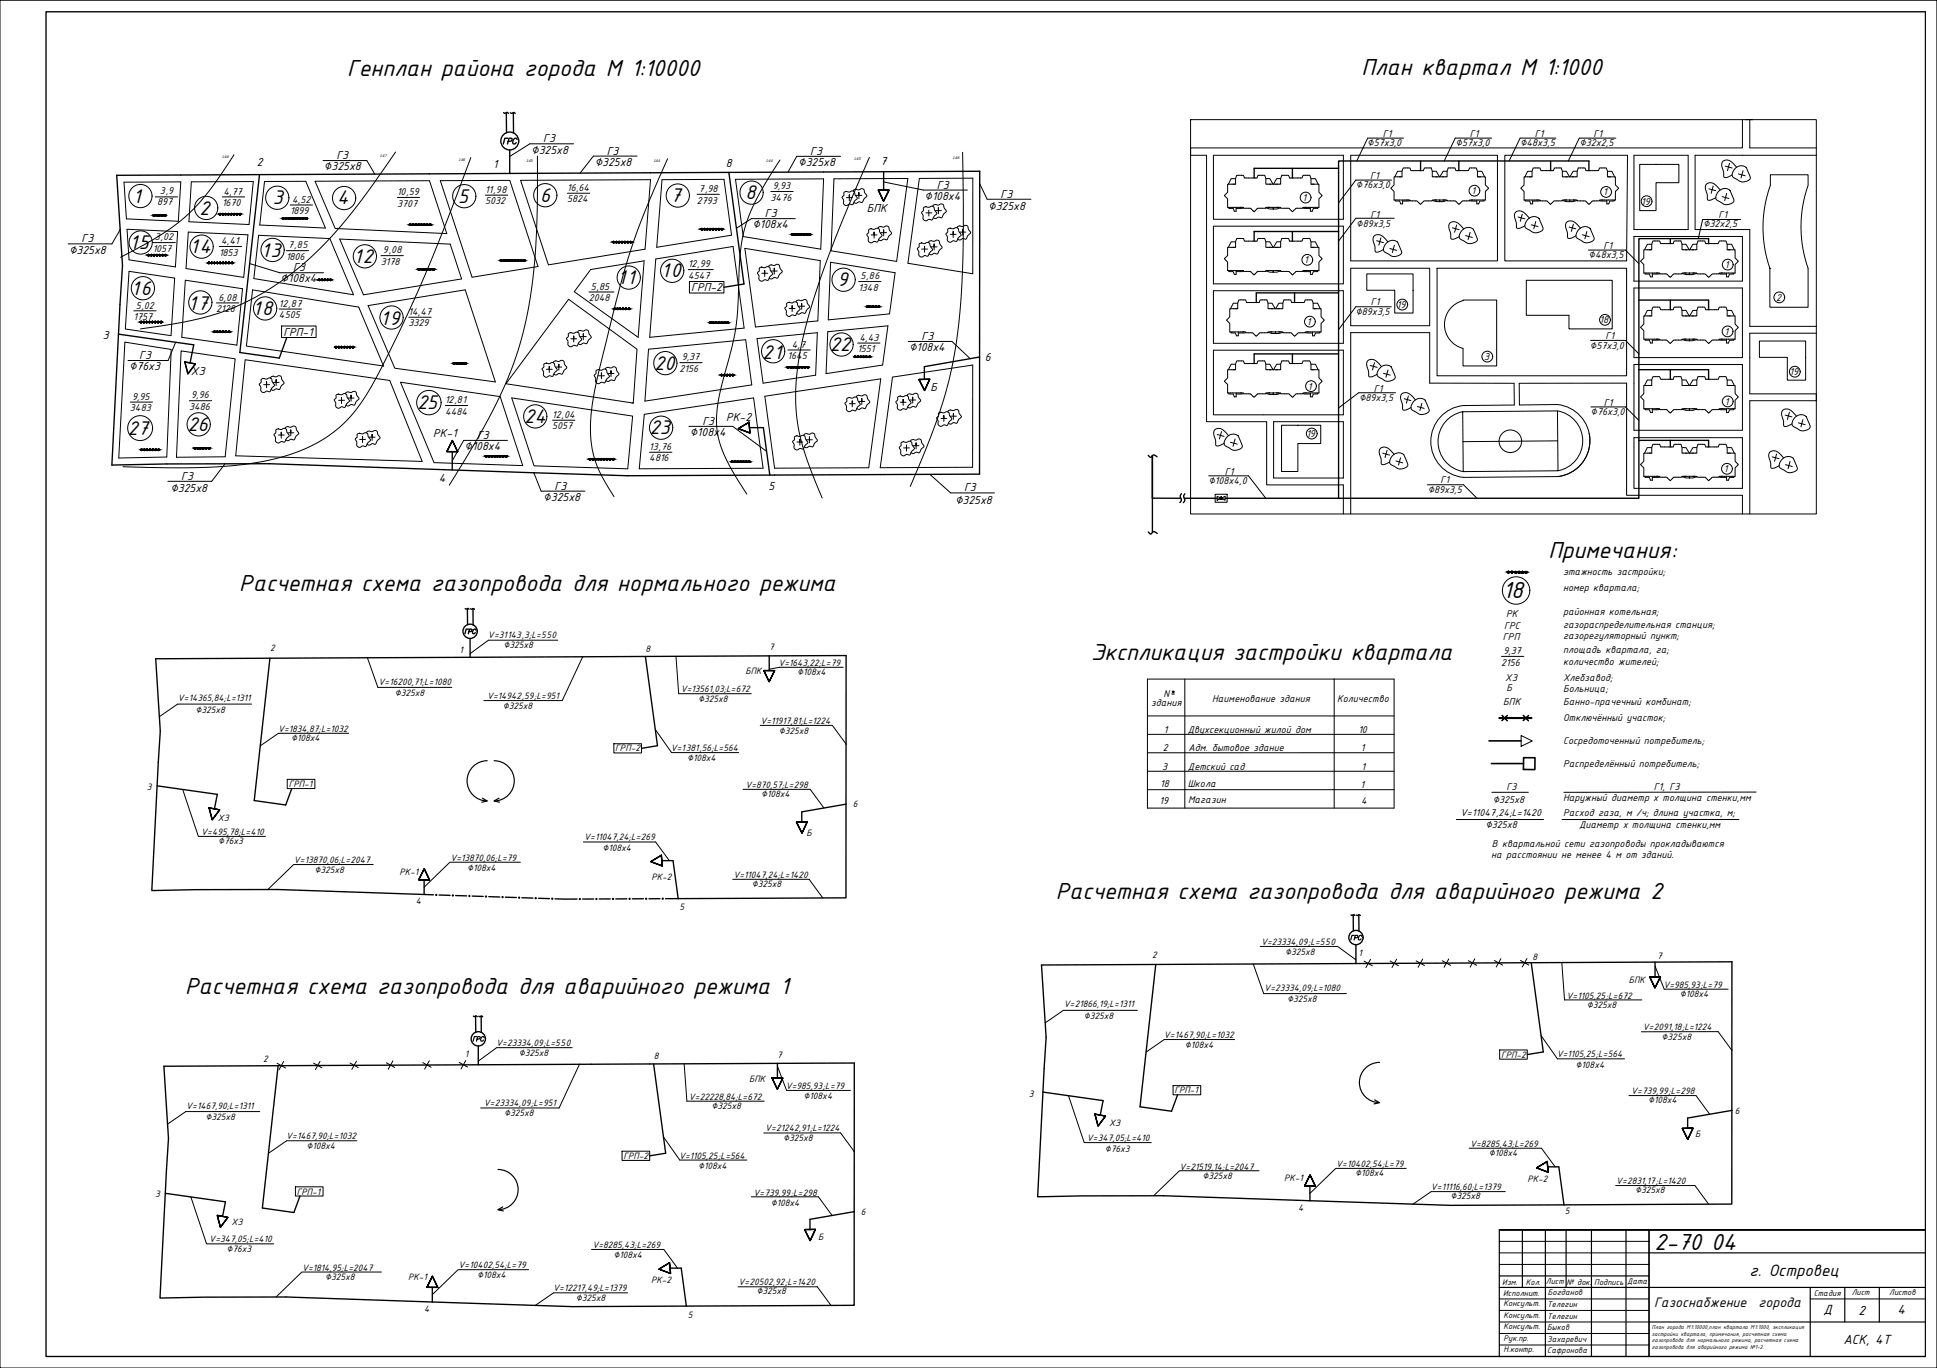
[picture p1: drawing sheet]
<svg xmlns="http://www.w3.org/2000/svg" width="841mm" height="594mm" viewBox="0 0 841 594" stroke-linecap="round" stroke-linejoin="round" font-family="sans-serif">
<defs><g id="words">
<g font-size="10.9">
<text x="150.8" y="33.1">Генплан района города М 1:10000</text>
<text x="591.2" y="32.7">План квартал М 1:1000</text>
<text x="672.3" y="242.3">Примечания:</text>
<text x="103.9" y="256.4">Расчетная схема газопровода для нормального режима</text>
<text x="652.6" y="259.7">18</text>
<text x="473.8" y="286.7">Экспликация застройки квартала</text>
<text x="458.4" y="390.5">Расчетная схема газопровода для аварийного режима 2</text>
<text x="80.4" y="431.7">Расчетная схема газопровода для аварийного режима 1</text>
<text x="718.4" y="542.6">2-70 04</text>
</g>
<g font-size="9.2">
<text x="57.9" y="88">1</text>
<text x="118.4" y="88.8">3</text>
<text x="146.4" y="88.8">4</text>
<text x="198.9" y="88">5</text>
<text x="234.5" y="87.7">6</text>
<text x="291.1" y="87.8">7</text>
<text x="323.7" y="86.6">8</text>
<text x="86.6" y="93.2">2</text>
<text x="56.3" y="108">15</text>
<text x="82.6" y="110.1">14</text>
<text x="113.5" y="111.4">13</text>
<text x="153.6" y="114.3">12</text>
<text x="268.3" y="123.5">11</text>
<text x="287.3" y="120.5">10</text>
<text x="363.7" y="124.4">9</text>
<text x="57.1" y="128.2">16</text>
<text x="81.8" y="134.5">17</text>
<text x="109.8" y="136.9">18</text>
<text x="165.2" y="140.9">19</text>
<text x="331" y="155.7">21</text>
<text x="360.5" y="152.5">22</text>
<text x="284.2" y="160.6">20</text>
<text x="181.2" y="177.8">25</text>
<text x="227.8" y="183.6">24</text>
<text x="55.6" y="188.7">27</text>
<text x="81.5" y="187.3">26</text>
<text x="282.2" y="188.7">23</text>
</g>
<text font-size="7.8" x="759.7" y="554.1">г. Островец</text>
<g font-size="6.4">
<text x="718.2" y="567.8">Газоснабжение</text>
<text x="763.6" y="567.8">города</text>
</g>
<g font-size="6.2">
<text x="791.7" y="570.4">Д</text>
<text x="806.9" y="570.9">2</text>
<text x="823.9" y="570.4">4</text>
<text x="800.4" y="583.7">АСК, 4Т</text>
</g>
<text font-size="5.7" x="217.3" y="63.9">ГРС</text>
<g font-size="5.4">
<text x="235.9" y="61.8">Г3</text>
<text x="146.1" y="69.1">Г3</text>
<text x="230.6" y="66.7">∅325x8</text>
<text x="263.5" y="67.2">Г3</text>
<text x="346.6" y="71.9">∅325x8</text>
<text x="351.8" y="67.3">Г3</text>
<text x="382.3" y="71.5">7</text>
<text x="111.5" y="72.1">2</text>
<text x="140.7" y="74">∅325x8</text>
<text x="214.1" y="73">1</text>
<text x="258.2" y="72">∅325x8</text>
<text x="315.2" y="72.3">8</text>
<text x="406.8" y="81.9">Г3</text>
<text x="401.4" y="86.8">∅108x4</text>
<text x="434.4" y="85.9">Г3</text>
<text x="332.1" y="94.3">Г3</text>
<text x="376.4" y="92.2">БПК</text>
<text x="429.1" y="91.1">∅325x8</text>
<text x="326.7" y="99.2">∅108x4</text>
<text x="35.4" y="105.3">Г3</text>
<text x="30" y="110.1">∅325x8</text>
<text x="127.3" y="117.8">Г3</text>
<text x="121.9" y="122.7">∅108x4</text>
<text x="300.1" y="126.4">ГРП-2</text>
<text x="44.6" y="147.4">3</text>
<text x="123.1" y="145.8">ГРП-1</text>
<text x="400.1" y="147.7">Г3</text>
<text x="60.5" y="155.9">Г3</text>
<text x="394.7" y="152.5">∅108x4</text>
<text x="56" y="160.9">∅76x3</text>
<text x="427.6" y="156.8">6</text>
<text x="82.9" y="162.7">ХЗ</text>
<text x="404" y="169.9">Б</text>
<text x="304.9" y="184.5">Г3</text>
<text x="315.3" y="182.7">РК-2</text>
<text x="188.1" y="189.6">РК-1</text>
<text x="207.1" y="190.6">Г3</text>
<text x="299.5" y="189.4">∅108x4</text>
<text x="201.7" y="195.5">∅108x4</text>
<text x="78.7" y="208.4">Г3</text>
<text x="190.6" y="209.4">4</text>
<text x="74" y="213.5">∅325x8</text>
<text x="240.8" y="212.7">Г3</text>
<text x="333.6" y="212.8">5</text>
<text x="418.6" y="213.4">Г3</text>
<text x="235.9" y="217.7">∅325x8</text>
<text x="414.7" y="219">∅325x8</text>
</g>
<g font-size="5.3">
<text x="200.7" y="276.6">ГРС</text>
<text x="585.3" y="409.6">ГРС</text>
<text x="204.3" y="453.3">ГРС</text>
</g>
<g font-size="4.7">
<text x="600.4" y="59.6">Г1</text>
<text x="638.1" y="59.7">Г1</text>
<text x="666.4" y="59.6">Г1</text>
<text x="691.9" y="59.5">Г1</text>
<text x="593.6" y="63.3">∅57x3,0</text>
<text x="632" y="63.3">∅57x3,0</text>
<text x="660" y="63.4">∅48x3,5</text>
<text x="685.8" y="63.4">∅32x2,5</text>
<text x="595" y="77.8">Г1</text>
<text x="210.6" y="83.7">11,98</text>
<text x="246.3" y="82.9">16,64</text>
<text x="303.5" y="83.4">7,98</text>
<text x="335.5" y="82.2">9,93</text>
<text x="588.7" y="81.7">∅76x3,0</text>
<text x="68.3" y="89.1">897</text>
<text x="69.5" y="84.1">3,9</text>
<text x="96.4" y="89.5">1670</text>
<text x="97.1" y="84.5">4,77</text>
<text x="126.9" y="88">4,52</text>
<text x="172.4" y="84.7">10,59</text>
<text x="172.4" y="89.7">3707</text>
<text x="210.6" y="88.7">5032</text>
<text x="246.3" y="87.9">5824</text>
<text x="302.6" y="88.4">2793</text>
<text x="334.6" y="87.2">3476</text>
<text x="565.6" y="87.3">1</text>
<text x="638.9" y="84.3">1</text>
<text x="696" y="84.9">1</text>
<text x="712.6" y="88.9">19</text>
<text x="125.9" y="93">1899</text>
<text x="595" y="94.5">Г1</text>
<text x="746.1" y="94.8">Г1</text>
<text x="588.9" y="98.5">∅89x3,5</text>
<text x="739.5" y="98.8">∅32x2,5</text>
<text x="67.2" y="104.3">3,02</text>
<text x="96.1" y="106">4,41</text>
<text x="125.1" y="107.9">7,85</text>
<text x="66.3" y="109.4">1057</text>
<text x="95.1" y="111">1853</text>
<text x="124.2" y="112.9">1806</text>
<text x="166.3" y="110">9,08</text>
<text x="689.8" y="112.2">∅48x3,5</text>
<text x="696.2" y="108.1">Г1</text>
<text x="165.3" y="115">3178</text>
<text x="298.7" y="116.1">12,99</text>
<text x="566.3" y="114.3">1</text>
<text x="748.8" y="116.4">1</text>
<text x="256.5" y="125.8">5,85</text>
<text x="298.7" y="121.1">4547</text>
<text x="373.6" y="121.3">5,86</text>
<text x="94.8" y="130.5">6,08</text>
<text x="255.6" y="130.8">2048</text>
<text x="372.7" y="126.3">1348</text>
<text x="771.2" y="130.7">2</text>
<text x="58.9" y="134">5,02</text>
<text x="93.9" y="135.5">2128</text>
<text x="121.1" y="133.2">12,87</text>
<text x="177.4" y="136.8">14,47</text>
<text x="588.6" y="136.6">∅89x3,5</text>
<text x="595.2" y="132.6">Г1</text>
<text x="606.5" y="133.8">19</text>
<text x="58" y="139">1757</text>
<text x="121.1" y="138.2">4505</text>
<text x="177.4" y="141.8">3329</text>
<text x="567.4" y="141.2">1</text>
<text x="694.5" y="140.4">18</text>
<text x="373.2" y="148">4,43</text>
<text x="697" y="147.4">Г1</text>
<text x="748.8" y="145.4">1</text>
<text x="342" y="156">1645</text>
<text x="343.8" y="151">4,7</text>
<text x="372.3" y="153">1551</text>
<text x="690.3" y="151.5">∅57x3,0</text>
<text x="295.1" y="161.5">2156</text>
<text x="296" y="156.5">9,37</text>
<text x="644.4" y="156.4">3</text>
<text x="777" y="162.9">19</text>
<text x="57.4" y="173.6">9,95</text>
<text x="83" y="173">9,96</text>
<text x="567.9" y="169.2">1</text>
<text x="596.5" y="170.2">Г1</text>
<text x="56.4" y="178.6">3483</text>
<text x="82.1" y="178">3486</text>
<text x="193.3" y="175.1">12,81</text>
<text x="590.1" y="174.2">∅89x3,5</text>
<text x="696.4" y="176.2">Г1</text>
<text x="748.8" y="175.8">1</text>
<text x="193.3" y="180.1">4484</text>
<text x="239.8" y="181.5">12,04</text>
<text x="690.6" y="180.3">∅76x3,0</text>
<text x="239.8" y="186.5">5057</text>
<text x="567.2" y="189.8">19</text>
<text x="281.9" y="195.4">13,76</text>
<text x="281.9" y="200.4">4816</text>
<text x="531.9" y="206.1">Г1</text>
<text x="625.5" y="210">Г1</text>
<text x="748.5" y="205.1">1</text>
<text x="524.7" y="210.2">∅108x4,0</text>
<text x="619.9" y="214.1">∅89x3,5</text>
<text x="678.7" y="249.7">этажность застройки;</text>
<text x="678.7" y="256.7">номер квартала;</text>
<text x="653.9" y="267.8">РК</text>
<text x="678.7" y="267.2">районная котельная;</text>
<text x="653" y="273">ГРС</text>
<text x="678.7" y="272.5">газораспределительная станция;</text>
<text x="652.6" y="278.1">ГРП</text>
<text x="678.7" y="277.6">газорегуляторный пункт;</text>
<text x="652.8" y="284">9,37</text>
<text x="678.7" y="283.5">площадь квартала, га;</text>
<text x="651.8" y="289">2156</text>
<text x="678.7" y="288.8">количество жителей;</text>
<text x="653.6" y="295.6">ХЗ</text>
<text x="678.7" y="295.7">Хлебзавод;</text>
<text x="505.1" y="302.5">N</text>
<text x="526.3" y="304.9">Наименование здания</text>
<text x="580.6" y="305">Количество</text>
<text x="654.1" y="300.2">Б</text>
<text x="678.7" y="300.7">Больница;</text>
<text x="499.9" y="306.7">здания</text>
<text x="652.7" y="306.3">БПК</text>
<text x="678.7" y="306.2">Банно-прачечный комбинат;</text>
<text x="678.7" y="313">Отключённый участок;</text>
<text x="505.4" y="318.4">1</text>
<text x="515.7" y="318.3">Двухсекционный жилой дом</text>
<text x="589.8" y="318.5">10</text>
<text x="678.7" y="323">Сосредоточенный потребитель;</text>
<text x="504.9" y="326.2">2</text>
<text x="516" y="326">Адм. бытовое здание</text>
<text x="590.8" y="326.2">1</text>
<text x="504.6" y="334.4">3</text>
<text x="515.8" y="334.2">Детский сад</text>
<text x="591.2" y="334.4">1</text>
<text x="678.7" y="333.1">Распределённый потребитель;</text>
<text x="503.7" y="341.9">18</text>
<text x="515.7" y="341.8">Школа</text>
<text x="590.8" y="342.2">1</text>
<text x="654.1" y="343">Г3</text>
<text x="678.7" y="347.8">Наружный диаметр х толщина стенки,мм</text>
<text x="718.1" y="343">Г1, Г3</text>
<text x="503.4" y="349.2">19</text>
<text x="515.9" y="348.9">Магазин</text>
<text x="591.1" y="349.2">4</text>
<text x="648.2" y="348.6">∅325х8</text>
<text x="634.2" y="354.5">V=11047,24;L=1420</text>
<text x="645" y="359.5">∅325x8</text>
<text x="678.7" y="354.3">Расход газа, м /ч; длина участка, м;</text>
<text x="685.6" y="359.4">Диаметр х толщина стенки,мм</text>
<text x="647.8" y="367.8">В квартальной сети газопроводы прокладываются</text>
<text x="647.4" y="372.6">на расстоянии не менее 4 м от зданий.</text>
</g>
<g font-size="4.3">
<text x="211.9" y="277.2">V=31143,3;L=550</text>
<text x="218.5" y="281.4">∅325x8</text>
<text x="117.4" y="282.8">2</text>
<text x="199.5" y="283.5">1</text>
<text x="280.3" y="282.9">8</text>
<text x="334" y="282.3">7</text>
<text x="323.7" y="292.8">БПК</text>
<text x="338" y="289.3">V=1643,22;L=79</text>
<text x="346.1" y="293.3">∅108x4</text>
<text x="164.4" y="297.6">V=16200,71;L=1080</text>
<text x="77.3" y="304.5">V=14365,84;L=1311</text>
<text x="171.4" y="302.4">∅325x8</text>
<text x="211.5" y="303.4">V=14942,59;L=951</text>
<text x="295.6" y="300.7">V=13561,03;L=672</text>
<text x="303.1" y="304.9">∅325x8</text>
<text x="84.9" y="309.6">∅325x8</text>
<text x="218.3" y="308">∅325x8</text>
<text x="120.7" y="317.8">V=1834,87;L=1032</text>
<text x="330.1" y="314.3">V=11917,81;L=1224</text>
<text x="126.4" y="321.9">∅108x4</text>
<text x="338.2" y="318.6">∅325x8</text>
<text x="267.2" y="326.3">ГРП-2</text>
<text x="291.3" y="326.2">V=1381,56;L=564</text>
<text x="298.4" y="330.5">∅108x4</text>
<text x="125.4" y="341.8">ГРП-1</text>
<text x="63.8" y="343">3</text>
<text x="323.7" y="342.3">V=870,57;L=298</text>
<text x="330.5" y="346.3">∅108x4</text>
<text x="370.2" y="350.5">6</text>
<text x="94.6" y="356.4">ХЗ</text>
<text x="87.4" y="362.5">V=495,78;L=410</text>
<text x="253.7" y="364.9">V=11047,24;L=269</text>
<text x="350.2" y="363.1">Б</text>
<text x="94.7" y="366.6">∅76x3</text>
<text x="261.6" y="369.4">∅108x4</text>
<text x="127.6" y="374.9">V=13870,06;L=2047</text>
<text x="195.5" y="373.9">V=13870,06;L=79</text>
<text x="136.5" y="379">∅325x8</text>
<text x="173.4" y="379.8">РК-1</text>
<text x="202.9" y="378.2">∅108x4</text>
<text x="282.9" y="381.9">РК-2</text>
<text x="318.5" y="381.1">V=11047,24;L=1420</text>
<text x="326.4" y="385.3">∅325x8</text>
<text x="180.6" y="392.6">4</text>
<text x="295.1" y="395.3">5</text>
<text x="547.5" y="410.2">V=23334,09;L=550</text>
<text x="500.3" y="416">2</text>
<text x="558.1" y="414.6">∅325x8</text>
<text x="589.9" y="415">1</text>
<text x="665.5" y="416.7">8</text>
<text x="719.5" y="416.3">7</text>
<text x="549" y="430.5">V=23334,09;L=1080</text>
<text x="707.2" y="426.9">БПК</text>
<text x="722.2" y="429.1">V=985,93;L=79</text>
<text x="461.9" y="437.5">V=21866,19;L=1311</text>
<text x="558.9" y="435">∅325x8</text>
<text x="680.2" y="433.7">V=1105,25;L=672</text>
<text x="689" y="437.7">∅325x8</text>
<text x="729.4" y="433.2">∅108x4</text>
<text x="470.6" y="442.4">∅325x8</text>
<text x="713.3" y="447.3">V=2091,18;L=1224</text>
<text x="215.4" y="454.2">V=23334,09;L=550</text>
<text x="505.4" y="450.8">V=1467,90;L=1032</text>
<text x="514.4" y="455.3">∅108x4</text>
<text x="721.5" y="451.8">∅325x8</text>
<text x="114.3" y="461">2</text>
<text x="201.8" y="459.1">1</text>
<text x="225.2" y="458.5">∅325x8</text>
<text x="283.8" y="460">8</text>
<text x="337.5" y="459.3">7</text>
<text x="651.8" y="459.3">ГРП-2</text>
<text x="675.9" y="459.1">V=1105,25;L=564</text>
<text x="684.1" y="463.6">∅108x4</text>
<text x="325.3" y="469.7">БПК</text>
<text x="341.2" y="473">V=985,93;L=79</text>
<text x="299.1" y="477.7">V=22228,84;L=672</text>
<text x="348.9" y="477.4">∅108x4</text>
<text x="446.8" y="476.2">3</text>
<text x="510" y="474.8">ГРП-1</text>
<text x="708.3" y="475.3">V=739,99;L=298</text>
<text x="715.6" y="479.1">∅108x4</text>
<text x="80.8" y="481.4">V=1467,90;L=1311</text>
<text x="210.1" y="480.3">V=23334,09;L=951</text>
<text x="218.8" y="484.6">∅325x8</text>
<text x="308.9" y="481.7">∅325x8</text>
<text x="753.2" y="483.7">6</text>
<text x="89.3" y="486.5">∅325x8</text>
<text x="332.2" y="491.3">V=21242,91;L=1224</text>
<text x="481.6" y="489.2">ХЗ</text>
<text x="124.3" y="494.7">V=1467,90;L=1032</text>
<text x="340" y="495.7">∅325x8</text>
<text x="472" y="495.4">V=347,05;L=410</text>
<text x="638.3" y="497.9">V=8285,43;L=269</text>
<text x="736" y="493.7">Б</text>
<text x="133.1" y="499">∅108x4</text>
<text x="270.7" y="503.3">ГРП-2</text>
<text x="294.9" y="503.1">V=1105,25;L=564</text>
<text x="479.7" y="500.1">∅76x3</text>
<text x="646.4" y="502">∅108x4</text>
<text x="303.1" y="507.7">∅108x4</text>
<text x="512.2" y="507.9">V=21519,14;L=2047</text>
<text x="580.2" y="506.9">V=10402,54;L=79</text>
<text x="522.1" y="511.8">∅325x8</text>
<text x="557.6" y="513">РК-1</text>
<text x="588.3" y="510.9">∅108x4</text>
<text x="663.3" y="513.3">РК-2</text>
<text x="701.7" y="514.1">V=2831,17;L=1420</text>
<text x="67.4" y="520">3</text>
<text x="128.9" y="518.7">ГРП-1</text>
<text x="327.2" y="519.2">V=739,99;L=298</text>
<text x="621.2" y="516.8">V=11116,60;L=1379</text>
<text x="629.8" y="520.7">∅325x8</text>
<text x="709.9" y="518.2">∅325x8</text>
<text x="334.6" y="523.9">∅108x4</text>
<text x="373.8" y="527.6">6</text>
<text x="563.6" y="525.9">4</text>
<text x="679.5" y="527.3">5</text>
<text x="100.6" y="531.9">ХЗ</text>
<text x="90.9" y="539.4">V=347,05;L=410</text>
<text x="355.3" y="538.6">Б</text>
<text x="98.3" y="543.7">∅76x3</text>
<text x="257.2" y="541.9">V=8285,43;L=269</text>
<text x="131.1" y="551.9">V=1814,95;L=2047</text>
<text x="199.1" y="550.9">V=10402,54;L=79</text>
<text x="266.4" y="546.2">∅108x4</text>
<text x="141.2" y="555.7">∅325x8</text>
<text x="177.2" y="555.7">РК-1</text>
<text x="207.1" y="554.9">∅108x4</text>
<text x="282.7" y="557.1">РК-2</text>
<text x="240.2" y="560.8">V=12217,49;L=1379</text>
<text x="320.7" y="558.1">V=20502,92;L=1420</text>
<text x="328.5" y="562">∅325x8</text>
<text x="184.1" y="569.7">4</text>
<text x="250" y="564.8">∅325x8</text>
<text x="298.6" y="572.3">5</text>
</g>
<g font-size="3.9">
<text x="671.2" y="557.8">Лист</text>
<text x="692.2" y="558">Подпись</text>
<text x="706.5" y="557.6">Дата</text>
<text x="652.3" y="558.1">Изм.</text>
<text x="652.6" y="562.8">Исполнит.</text>
<text x="662.5" y="558.1">Кол.</text>
<text x="672.1" y="562.6">Богданов</text>
<text x="680.2" y="558.1">№ док.</text>
<text x="787.5" y="562.7">Стадия</text>
<text x="804" y="562.6">Лист</text>
<text x="820.3" y="562.5">Листов</text>
<text x="652.8" y="567.3">Консульт.</text>
<text x="671.8" y="567.7">Телегин</text>
<text x="652.8" y="572.3">Консульт.</text>
<text x="671.8" y="572.7">Телегин</text>
<text x="652.8" y="577.3">Консульт.</text>
<text x="671.8" y="577.7">Быков</text>
<text x="652.8" y="582.3">Рук.пр.</text>
<text x="652.8" y="587.3">Н.контр.</text>
<text x="671.8" y="582.7">Захаревич</text>
<text x="671.8" y="587.7">Сафронова</text>
</g>
<g font-size="2.6">
<text x="717.3" y="577.3">План города М1:10000,план квартала М1:1000, экспликация</text>
<text x="717.3" y="580.1">застройки квартала, примечания, расчетная схема</text>
<text x="717.3" y="582.9">газопровода для нормального режима, расчетная схема</text>
<text x="717.3" y="585.8">газопровода для аварийного режима №1-2.</text>
</g>
<g font-size="1.6">
<text x="96.4" y="68.8">146</text>
<text x="165" y="68.1" transform="rotate(-1 165 68.1)">147</text>
<text x="199.1" y="70" transform="rotate(-1 199.1 70)">146</text>
<text x="228.4" y="70.4" transform="rotate(-1 228.4 70.4)">145</text>
<text x="283.7" y="70.2">144</text>
<text x="332.5" y="70.4" transform="rotate(-1 332.5 70.4)">144</text>
<text x="370.8" y="69.7">145</text>
<text x="413.6" y="69.2">146</text>
</g>
</g></defs>
<g fill="none" stroke="#000" stroke-width=".43">
<path d="M53.8 79.1l24.7-.1-1.1 17.1-22.5-1zM83.1 79l26.9-.2-1.9 18.7-26.1-1.2zM101.6 67.2l-2.3 3.6a96.8 96.8 0 0 1-23.2 26.9l-2.6 1.9a152.5 152.5 0 0 1-17.4 10.1l-3.8 2M114.9 78.8l17.9-.1 8.5 20.3-28.5-1.3zM136.8 78.7l49.7-.2 7.5 22.9-48.5-2.2zM171.7 66.1a278.6 278.6 0 0 1-29.2 38.2l-7.1 7-4.9 4.4a108.4 108.4 0 0 1-58.6 25.5l-10.9 1.6M191.2 78.5l30.1-.2 12.3 37.5-28.6 4.6zM204.4 68.4a772.1 772.1 0 0 1-29.2 71.7l-9.3 19.2-6.1 11a59.3 59.3 0 0 1-39.6 28.7l-11.3 2.3-11.1 1.2a392.5 392.5 0 0 1-44.4 .2M226 78.3l56.4-.3-2.3 30.2-42 6.8zM233.3 67.8a366.9 366.9 0 0 1-2.5 57.7l-2.2 12.8-3.6 13.7-4.8 13.1-5.5 11.7a405.5 405.5 0 0 1-19.6 33.9M287.4 78l26.9-.1 3.3 24.2-32.5 5.3zM289.9 68.9a330.6 330.6 0 0 0-25.5 74.5l-1.2 4.8a180.2 180.2 0 0 0-6.7 34.2v8.3l1.5 8 3 7.6 5.6 9.4"/>
<path d="M319.3 77.9l38.3-.2-1.2 30.5-33.7-5.5zM338.7 69.5a115.7 115.7 0 0 0-14.7 27.4l-.8 2.8a98.4 98.4 0 0 0-2.5 25.2 116.8 116.8 0 0 1-6.4 38.6 56.8 56.8 0 0 0-2.8 24.2l1.1 5 2.1 5.4a110.2 110.2 0 0 0 9.6 16.5M362.1 77.7l32.1-.2-4.9 36-28.5-4.6zM377.5 68.3a505.8 505.8 0 0 0-26.8 70.2l-.6 2.4a100.5 100.5 0 0 0-2.9 47.9 159 159 0 0 0 9.8 27.5M399.2 77.5l23.2-.1v41.5l-28.2-4.6zM418 66.1l.1 9.3a474.1 474.1 0 0 1-2.4 69.6l-2.5 14.9-2.4 10.1-2.4 7.7a367.1 367.1 0 0 1-13.2 33.6M55.2 99.6l21.9 1-.9 15.3-20.2-3.1zM366.5 83.5a2.17 2.17 0 0 1 2.3-.1l1-.5 .9 .2 .9 2a1.06 1.06 0 0 1 .6 1.1 1.06 1.06 0 0 1-1 .9l-.4 .6a.86 .86 0 0 1-.2 1 .86 .86 0 0 1-1 .1l-.8-.2-1.2 .7-.9-.3-.5-.8v-1.6a1.02 1.02 0 0 1-.6-1 1.02 1.02 0 0 1 .8-.9zM367.5 85.8h2.6M368.8 85.8v-1.2v2.6M370.5 83a1.27 1.27 0 0 1 2.2-.6h.4a1.34 1.34 0 0 1 1.7-.3 1.34 1.34 0 0 1 .6 1.5l.1 .1a1.32 1.32 0 0 1 .7 1.7l-1.2 1.3a1.16 1.16 0 0 1-.7 1.2 1.16 1.16 0 0 1-1.3-.3l-.1 .1a1.39 1.39 0 0 1-2.2 .2M371.6 84.9h2.6"/>
<path d="M372.9 84.9v-1.3v2.6M377.2 99.8a2.08 2.08 0 0 1 2.4-.2l1.5-.4a1.71 1.71 0 0 1 1 1.8l.2 .3a1.06 1.06 0 0 1 .7 1.1 1.06 1.06 0 0 1-1 .9l-.5 .7a.86 .86 0 0 1-.2 .9 .86 .86 0 0 1-.9 .1l-.9-.2-1.1 .7-.9-.2-.5-.8-.1-1.7a1.03 1.03 0 0 1-.5-1 1.03 1.03 0 0 1 .8-.9zM381.3 99.2a1.34 1.34 0 0 1 2.2-.5l.3-.1a1.35 1.35 0 0 1 1.7-.3 1.35 1.35 0 0 1 .7 1.5v.1a1.32 1.32 0 0 1 .7 1.8l-1.1 1a1.28 1.28 0 0 1-1.1 1.4 2.1 2.1 0 0 0-2.4 .4l-.8-.4M401 90.2a2.08 2.08 0 0 1 2.4-.2l1.1-.5 .7 .2 .9 2a.98 .98 0 0 1 .7 1 .98 .98 0 0 1-.9 .9l-.5 .6a1.15 1.15 0 0 1-1 1.3l-1-.3-1.2 .7-.8-.2-.6-.7-.2-1.8a.92 .92 0 0 1-.4-1 .92 .92 0 0 1 .7-.7zM402 92.4h2.6M403.3 91.2v2.6M405 89.6a1.29 1.29 0 0 1 2.2-.5l.5-.1a1.32 1.32 0 0 1 1.6-.3 1.32 1.32 0 0 1 .6 1.6l.1 .1a1.32 1.32 0 0 1 .7 1.7l-1.1 1a1.3 1.3 0 0 1-1.1 1.4 2.01 2.01 0 0 0-2.4 .4l-.8-.4M406.2 91.5h2.5M407.4 91.5v-1.3v2.6M411.6 99.4a2.25 2.25 0 0 1 2.4-.1l.9-.5 1 .3 .7 1.9a1.05 1.05 0 0 1 .7 1.2 1.05 1.05 0 0 1-1 .8l-.4 .7a.87 .87 0 0 1-.3 .9 .87 .87 0 0 1-.9 .2l-.8-.2-1.4 .6-1-.5-.2-.7a1.9 1.9 0 0 0-.5-2.1l-.1-.5 .8-.7zM416.7 98.1l-.9 .3-.2 .5M416.7 98.1a2.58 2.58 0 0 0 2.7-.2 1.74 1.74 0 0 1 1.2 1.9l.1 .1a.96 .96 0 0 1 .4 1.6l-.9 .9a1.3 1.3 0 0 1-1.2 1.4 2.06 2.06 0 0 0-2.3 .4l-.9-.4"/>
<path d="M56 117.8l19.8 3-1.5 25-19.9-2.9zM81.7 100.8l26 1.2-1.9 18.5-25-3.9zM112.3 102.2l30.9 1.4 10.3 24.4-43.3-7zM147.5 103.8l48 2.2 4.9 15.1-42.6 6.9zM256.5 117l23.2-3.7-2.6 33.2-27.8-19.8zM284.7 112.5l33.6-5.5 4.8 35.5-41 4zM323.4 107.9l32.8 5.3-1.1 26.2-27.1 2.6zM329.8 116.3a2.12 2.12 0 0 1 2.3 0l.9-.5 1 .1 .8 2a.98 .98 0 0 1 .7 1 .98 .98 0 0 1-.9 .9l-.5 .6a1.16 1.16 0 0 1-1 1.4l-1-.3-1.1 .6-.8-.1-.7-.7-.1-1.8a.96 .96 0 0 1-.5-1 .96 .96 0 0 1 .7-.8zM330.8 118.7h2.5M332 118.7v-1.3v2.7M333.8 115.9a1.27 1.27 0 0 1 2.1-.6l.5-.1a1.31 1.31 0 0 1 1.6-.3 1.31 1.31 0 0 1 .7 1.6v.1a1.3 1.3 0 0 1 .7 1.7l-1 1a1.21 1.21 0 0 1-1.3 1.4 1.76 1.76 0 0 0-2.1 .5l-1-.5M334.9 117.7h2.6"/>
<path d="M336.2 117.7v-1.2v2.6M360.6 113.9l28 4.5-2.4 17.9-26.6 2.6zM378.2 102h2.6M379.5 102v-1.2v2.6M382.4 101h2.5M383.7 101v-1.2v2.6M400.2 105.5l1.3 .3 1-.5 .7 .1 .5 .4 .5 1.6a1.06 1.06 0 0 1 .7 1.2 1.06 1.06 0 0 1-1 .8l-.4 .5a1.11 1.11 0 0 1-1 1.3l-1-.2-1.1 .6-.8-.1-.7-.7-.1-1.9a.94 .94 0 0 1-.5-1 .94 .94 0 0 1 .8-.7v-.9a.89 .89 0 0 1 1.1-.8M400.2 108.2h2.5M401.4 108.2v-1.3v2.6M403.2 105.4a1.27 1.27 0 0 1 2.1-.6l.5-.1a1.31 1.31 0 0 1 1.7-.3 1.31 1.31 0 0 1 .6 1.6v.1a1.32 1.32 0 0 1 .8 1.7l-1.1 1a1.35 1.35 0 0 1-1.2 1.5 1.97 1.97 0 0 0-2.3 .4l-.9-.4M404.3 107.2h2.6M405.6 107.2v-1.2v2.6"/>
<path d="M412.6 101.8h2.5M413.9 101.8v-1.3v2.6M416.7 100.8h2.6M418 100.8v-1.2v2.5M80.5 121.7l24.8 3.7-2.5 24.5-23.9-3.4zM109.7 125.9l46 7.5 10.8 25.6-59.5-8.7zM159.8 132.7l42.2-6.8 13.1 40-43.7-6zM246.9 130l29.7 21.7-1.6 23.3-55.3-8.3zM299.3 122.3h15v4.9h-15zM341.7 131.6a2.23 2.23 0 0 1 2.3-.1l1.5-.4a1.71 1.71 0 0 1 1 1.8l.2 .3a1.06 1.06 0 0 1 .7 1.2 1.06 1.06 0 0 1-1 .8l-.5 .7a.86 .86 0 0 1-.2 .9 .86 .86 0 0 1-.9 .2l-.8-.2-1.4 .6-.6-.2-.6-.8-.1-1.6a1.03 1.03 0 0 1-.5-1.1 1.03 1.03 0 0 1 .8-.8zM342.7 134h2.5M343.9 134v-1.2v2.5"/>
<path d="M345.7 131.1a1.34 1.34 0 0 1 2.2-.5l.3-.1a1.35 1.35 0 0 1 1.7-.3 1.35 1.35 0 0 1 .7 1.6v.1a1.44 1.44 0 0 1 .8 1.6l-1.1 1.1a1.28 1.28 0 0 1-1.2 1.5 2.1 2.1 0 0 0-2.3 .3l-.9-.4M346.8 133h2.6M348.1 133v-1.2v2.6M54.2 148.6l20.1 3.2-1.9 46.7-20.8 .4zM78.6 152.4l23.5 3.4-4.3 42.6-21.2 .2zM106.4 156.2l62.8 9 14.1 35.2-81-2.5zM122.3 141.6h14.9v5h-14.9zM237.2 157.7l1.3 .3 1-.5 .8 .1 .4 .4 .6 1.6a.98 .98 0 0 1 .7 1 .98 .98 0 0 1-.9 .9l-.5 .6a1.15 1.15 0 0 1-1 1.4l-1-.3-1.2 .6-.8-.1-.6-.8-.1-1.7a.96 .96 0 0 1-.6-1 .96 .96 0 0 1 .8-.8v-.9a.89 .89 0 0 1 1.1-.8M240.2 157.6a1.29 1.29 0 0 1 2.2-.6l.5-.1a1.31 1.31 0 0 1 1.6-.3 1.31 1.31 0 0 1 .6 1.6l.1 .1a1.3 1.3 0 0 1 .7 1.7l-1.1 1a1.21 1.21 0 0 1-1.2 1.4 1.76 1.76 0 0 0-2.2 .4l-.9-.4M241.4 159.4h2.5M242.6 159.4v-1.2v2.6M246.8 144.9a1.94 1.94 0 0 1 2.2-.1l1.3-.6 .8 .2 .8 2a.98 .98 0 0 1 .7 1 .98 .98 0 0 1-.9 .9l-.6 .8a.87 .87 0 0 1-.2 .9 .87 .87 0 0 1-.9 .1l-.7-.2-1.3 .7-.8-.2-.6-.8-.1-1.6a.96 .96 0 0 1-.5-1 .96 .96 0 0 1 .7-.9z"/>
<path d="M247.8 147.1h2.6M249.1 147.1v-1.2v2.6M250.9 144.3a1.34 1.34 0 0 1 2.2-.5l.3-.1a1.34 1.34 0 0 1 1.7-.3 1.34 1.34 0 0 1 .7 1.6v.1a1.32 1.32 0 0 1 .7 1.7l-1 1a1.21 1.21 0 0 1-1.3 1.4 1.85 1.85 0 0 0-2.1 .4l-1-.4M252 146.2h2.6M253.3 146.2v-1.2v2.5M281.6 151.7l42.2-4.2 2.6 19.6-46.4 7.1zM328.7 147l26.2-2.5-.8 18.4-22.8 3.5zM359.4 144.1l26.1-2.6-2.3 17-24.5 3.8zM113.4 164.8a2.08 2.08 0 0 1 2.4-.2l1-.5 1 .3 .7 1.9a1.05 1.05 0 0 1 .7 1.1 1.05 1.05 0 0 1-1 .9l-.3 .5a1.1 1.1 0 0 1-1.1 1.3l-1.1-.2-1.3 .6-1-.5-.2-.7a1.9 1.9 0 0 0-.5-2.1l-.1-.5 .8-.7zM114.5 167h2.5M115.7 167v-1.2v2.6M117.5 164.2a1.29 1.29 0 0 1 2.1-.5l.5-.1a1.31 1.31 0 0 1 1.7-.3 1.31 1.31 0 0 1 .6 1.5v.1a1.32 1.32 0 0 1 .8 1.8l-1.1 1a1.35 1.35 0 0 1-1.2 1.4 2.01 2.01 0 0 0-2.3 .4l-.9-.4"/>
<path d="M118.6 166.1h2.6M119.9 166.1v-1.3v2.6M146 171.6a2.08 2.08 0 0 1 2.3-.2l1.1-.5 .7 .2 1 2a.98 .98 0 0 1 .6 1 .98 .98 0 0 1-.8 .9l-.5 .6a1.05 1.05 0 0 1-1.1 1.3l-.9-.3-1.3 .7-.8-.2-.6-.9v-1.5a.96 .96 0 0 1-.6-1 .96 .96 0 0 1 .8-.9zM147 173.8h2.6M148.3 173.8v-1.2v2.6M150 171a1.29 1.29 0 0 1 2.2-.6h.5a1.32 1.32 0 0 1 1.6-.3 1.32 1.32 0 0 1 .6 1.6l.1 .1a1.32 1.32 0 0 1 .7 1.7l-1.1 1a1.3 1.3 0 0 1-1.1 1.4 2.01 2.01 0 0 0-2.4 .4l-.9-.4M151.2 172.9h2.5M152.4 172.9v-1.3v2.6M173.9 166l43.3 6.2 9.8 30-38.6-1.3zM222.2 172.8l52.5 7.9-2.1 22.9-40.7-1.3zM237.2 160.4h2.6M238.5 160.4v-1.3v2.6"/>
<path d="M258.9 160.9a2.17 2.17 0 0 1 2.3-.1l1-.5 .9 .2 .8 1.9a.98 .98 0 0 1 .7 1.1 .98 .98 0 0 1-.9 .8l-.5 .8a.87 .87 0 0 1-.3 .9 .87 .87 0 0 1-.9 .2l-.8-.2-1.3 .6-.7-.2-.6-.7-.1-1.7a.96 .96 0 0 1-.5-1 .96 .96 0 0 1 .8-.8zM259.9 163.2h2.5M261.1 163.2v-1.2v2.5M262.9 160.4a1.28 1.28 0 0 1 2.1-.6h.5a1.34 1.34 0 0 1 1.6-.4 1.34 1.34 0 0 1 .7 1.6v.1a1.32 1.32 0 0 1 .8 1.7l-1.1 1a1.25 1.25 0 0 1-1.3 1.4 2.18 2.18 0 0 0-2.3 .4l-.8-.4M264 162.2h2.6M265.3 162.2v-1.2v2.6M275 175h-.6M332.1 172.1l50.3-7.6-5.2 38.6-40.9 .2zM367.7 173.1a1.94 1.94 0 0 1 2.3-.2l1.2-.5 .7 .1 .9 2.1a.98 .98 0 0 1 .7 1 .98 .98 0 0 1-.9 .9l-.6 .8a.87 .87 0 0 1-.2 .9 .87 .87 0 0 1-.9 .1l-.8-.2-1.2 .7-.8-.2-.6-.7-.1-1.8a.92 .92 0 0 1-.5-1 .92 .92 0 0 1 .8-.8zM368.8 175.3h2.5M370 175.3v-1.2v2.6M371.8 172.5a1.29 1.29 0 0 1 2.1-.6h.5a1.34 1.34 0 0 1 1.6-.3 1.34 1.34 0 0 1 .7 1.5v.1a1.32 1.32 0 0 1 .8 1.8l-1.1 1a1.3 1.3 0 0 1-1.2 1.4 2.01 2.01 0 0 0-2.3 .4l-.9-.4"/>
<path d="M372.9 174.3h2.6M374.2 174.3v-1.2v2.6M387.5 163.8l34.8-5.3v44.4l-40.1 .2zM389.8 172.4a2.05 2.05 0 0 1 2.4-.1l1.1-.5 .8 .2 .8 1.9a1.07 1.07 0 0 1 .7 1.2 1.07 1.07 0 0 1-1 .9l-.4 .4a1.05 1.05 0 0 1-1.1 1.4l-.9-.3-1.2 .6-.8-.2-.6-.8-.1-1.6a1.03 1.03 0 0 1-.5-1 1.03 1.03 0 0 1 .8-.9zM390.9 174.7h2.5M392.1 174.7v-1.2v2.6M393.9 171.9a1.27 1.27 0 0 1 2.1-.6l.5-.1a1.32 1.32 0 0 1 1.7-.2 1.32 1.32 0 0 1 .6 1.5v.1a1.32 1.32 0 0 1 .7 1.7l-1 1a1.28 1.28 0 0 1-1.2 1.5 2 2 0 0 0-2.4 .4l-.8-.4M395 173.7h2.6M396.3 173.7v-1.2v2.6M407.6 179.4a2.25 2.25 0 0 1 2.4-.1l.9-.5 .9 .2 .8 1.9a1.06 1.06 0 0 1 .7 1.2 1.06 1.06 0 0 1-1 .9l-.5 .6a.86 .86 0 0 1-.2 .9 .86 .86 0 0 1-.9 .2l-.8-.2-1.3 .7-.8-.3-.5-.7-.1-1.8a.94 .94 0 0 1-.5-.9 .94 .94 0 0 1 .7-.8zM411.6 178.9a1.27 1.27 0 0 1 2.1-.6h.5a1.3 1.3 0 0 1 1.7-.3 1.3 1.3 0 0 1 .6 1.5v.1a1.32 1.32 0 0 1 .7 1.7l-1.2 1.3a1.16 1.16 0 0 1-.6 1.2 1.16 1.16 0 0 1-1.4-.3l-.1 .1a1.39 1.39 0 0 1-2.1 .2M119.9 186.6a2.12 2.12 0 0 1 2.3-.1l.9-.5 1 .2 .8 2a1.05 1.05 0 0 1 .7 1.1 1.05 1.05 0 0 1-1 .9l-.4 .5a1.16 1.16 0 0 1-1 1.3l-1-.3-1.1 .7-.8-.2-.7-.6-.1-1.8a.96 .96 0 0 1-.5-1 .96 .96 0 0 1 .7-.9z"/>
<path d="M120.8 188.9h2.6M122.1 188.9v-1.2v2.6M125 185.2a2.57 2.57 0 0 0 2.6-.2 1.59 1.59 0 0 1 1.2 1.9 1.3 1.3 0 0 1 .7 1.6l-1 1.1a1.21 1.21 0 0 1-1.3 1.4 1.76 1.76 0 0 0-2.1 .4l-1-.4M125 188h2.6M125 185.2l-1 .4-.1 .5M126.3 188v-1.3v2.6M155.1 188.6a2.31 2.31 0 0 1 2.4-.2l1.5-.4a1.71 1.71 0 0 1 1 1.8l.2 .3a1.06 1.06 0 0 1 .7 1.1 1.06 1.06 0 0 1-1 .9l-.5 .7a.86 .86 0 0 1-.2 .9 .86 .86 0 0 1-.9 .1l-.9-.2-1.3 .7-.7-.2-.5-.8-.1-1.6a1.03 1.03 0 0 1-.5-1.1 1.03 1.03 0 0 1 .8-.8zM156.1 190.8h2.6M157.4 190.8v-1.2v2.6M159.2 188a1.34 1.34 0 0 1 2.2-.5l.3-.1a1.35 1.35 0 0 1 1.7-.3 1.35 1.35 0 0 1 .7 1.6v.1a1.44 1.44 0 0 1 .8 1.6l-1.2 1.1a1.28 1.28 0 0 1-1.1 1.4 2.1 2.1 0 0 0-2.4 .4l-.8-.4M160.3 189.9h2.5M161.6 189.9v-1.2v2.5"/>
<path d="M345 189.6a2.25 2.25 0 0 1 2.4-.1l1-.5 .8 .2 .9 2a1.06 1.06 0 0 1 .6 1.1 1.06 1.06 0 0 1-.9 .9l-.5 .7a.85 .85 0 0 1-.2 .9 .85 .85 0 0 1-1 .1l-.8-.2-1.2 .7-.8-.2-.5-.7-.1-1.7a1.03 1.03 0 0 1-.5-1.1 1.03 1.03 0 0 1 .8-.8zM346 192h2.6M347.3 192v-1.3v2.6M349.1 189.1a1.27 1.27 0 0 1 2.1-.5l.5-.1a1.31 1.31 0 0 1 1.6-.3 1.31 1.31 0 0 1 .6 1.6l.1 .1a1.32 1.32 0 0 1 .7 1.7l-1.1 1a1.27 1.27 0 0 1-1.1 1.4 2.05 2.05 0 0 0-2.4 .4l-.8-.4M350.2 191h2.5M351.5 191v-1.2v2.5M391.4 192.1a2.11 2.11 0 0 1 2.3 0l.9-.5 .9 .2 .9 2a1.07 1.07 0 0 1 .6 1.1 1.07 1.07 0 0 1-1 .9l-.3 .5a1.05 1.05 0 0 1-1.1 1.3l-.9-.3-1.2 .7-.8-.2-.6-.7-.1-1.8a1.03 1.03 0 0 1-.5-1 1.03 1.03 0 0 1 .7-.9zM392.3 194.5h2.6M393.6 194.5v-1.2v2.6M395.4 191.7a1.27 1.27 0 0 1 2.1-.6h.5a1.32 1.32 0 0 1 1.6-.3 1.32 1.32 0 0 1 .6 1.5l.1 .1a1.32 1.32 0 0 1 .7 1.8l-1.1 .9a1.28 1.28 0 0 1-1.1 1.5 2 2 0 0 0-2.4 .4l-.8-.4M396.5 193.5h2.5M397.7 193.5v-1.2v2.6"/>
<path d="M408.6 181.7h2.5M409.8 181.7v-1.2v2.6M412.7 180.7h2.5M414 180.7v-1.2v2.6M277.6 203.6l53.7-.3-4.1-30.5-47.5 7.1-2.1 23.7M660.4 319.4l4.9 2.4-4.8 2.3zM124.7 338.4h12v4h-12zM266.5 323h12v4h-12zM592.3 417.4l3.6 2M595.1 416.6l-2.1 3.6M603.6 417.3l3.6 2.1M606.4 416.6l-2 3.6"/>
<path d="M614.9 417.3l3.6 2M617.7 416.5l-2 3.6M626.2 417.2l3.6 2M629 416.4l-2 3.6M637.5 417.2l3.6 2M640.4 416.4l-2.1 3.6M648.8 417.1l3.7 2.1M651.7 416.3l-2.1 3.6M660.2 417.1l3.6 2M663 416.3l-2 3.6M651.1 456h12v4h-12zM120.3 461.8l3.6 2"/>
<path d="M123.1 461l-2 3.6M136.1 461.7l3.6 2M139 460.9l-2.1 3.6M152 461.6l3.6 2M154.8 460.8l-2 3.6M167.8 461.5l3.6 2M170.6 460.7l-2 3.6M183.6 461.5l3.6 2M186.4 460.7l-2 3.6M199.4 461.4l3.6 2M202.2 460.6l-2 3.6M509.3 471.4h12v4h-12z"/>
<path d="M270.1 499.9h12v4h-12zM128.3 515.4h12v4h-12z"/>
<circle cx="66.8" cy="93.5" r=".33"/>
<circle cx="68.1" cy="93.5" r=".33"/>
<circle cx="69.2" cy="93.5" r=".33"/>
<circle cx="70.5" cy="93.5" r=".33"/>
<circle cx="71.7" cy="93.5" r=".33"/>
<circle cx="95.6" cy="93" r=".33"/>
<circle cx="96.8" cy="93" r=".33"/>
<circle cx="97.9" cy="93" r=".33"/>
<circle cx="99.2" cy="93" r=".33"/>
<circle cx="100.4" cy="93" r=".33"/>
<circle cx="101.7" cy="93" r=".33"/>
<circle cx="102.9" cy="93" r=".33"/>
<circle cx="104.2" cy="93" r=".33"/>
<circle cx="123" cy="94.9" r=".33"/>
<circle cx="124.2" cy="94.9" r=".33"/>
<circle cx="125.4" cy="94.9" r=".33"/>
<circle cx="126.6" cy="94.9" r=".33"/>
<circle cx="127.9" cy="94.9" r=".33"/>
<circle cx="129.1" cy="94.9" r=".33"/>
<circle cx="130.4" cy="94.9" r=".33"/>
<circle cx="131.7" cy="94.9" r=".33"/>
<circle cx="133.1" cy="94.9" r=".33"/>
<circle cx="178.1" cy="97.6" r=".33"/>
<circle cx="179.4" cy="97.6" r=".33"/>
<circle cx="180.5" cy="97.6" r=".33"/>
<circle cx="181.8" cy="97.6" r=".33"/>
<circle cx="183" cy="97.6" r=".33"/>
<circle cx="184.3" cy="97.6" r=".33"/>
<circle cx="185.5" cy="97.6" r=".33"/>
<circle cx="186.8" cy="97.6" r=".33"/>
<circle cx="304.7" cy="99.5" r=".33"/>
<circle cx="306" cy="99.5" r=".33"/>
<circle cx="307.1" cy="99.5" r=".33"/>
<circle cx="308.3" cy="99.5" r=".33"/>
<circle cx="309.6" cy="99.5" r=".33"/>
<circle cx="310.8" cy="99.5" r=".33"/>
<circle cx="312.1" cy="99.5" r=".33"/>
<circle cx="313.4" cy="99.5" r=".33"/>
<circle cx="64.5" cy="110.8" r=".33"/>
<circle cx="65.7" cy="110.8" r=".33"/>
<circle cx="66.9" cy="110.8" r=".33"/>
<circle cx="68.1" cy="110.8" r=".33"/>
<circle cx="69.4" cy="110.8" r=".33"/>
<circle cx="70.6" cy="110.8" r=".33"/>
<circle cx="71.9" cy="110.8" r=".33"/>
<circle cx="90.7" cy="114.2" r=".33"/>
<circle cx="91.9" cy="114.2" r=".33"/>
<circle cx="93.1" cy="114.2" r=".33"/>
<circle cx="94.4" cy="114.2" r=".33"/>
<circle cx="95.6" cy="114.2" r=".33"/>
<circle cx="96.8" cy="114.2" r=".33"/>
<circle cx="98.1" cy="114.2" r=".33"/>
<circle cx="99.4" cy="114.2" r=".33"/>
<circle cx="100.8" cy="114.2" r=".33"/>
<circle cx="181.9" cy="117" r=".33"/>
<circle cx="183.1" cy="117" r=".33"/>
<circle cx="184.3" cy="117" r=".33"/>
<circle cx="185.5" cy="117" r=".33"/>
<circle cx="186.8" cy="117" r=".33"/>
<circle cx="188.2" cy="117" r=".33"/>
<circle cx="217.6" cy="113.1" r=".33"/>
<circle cx="218.8" cy="113.1" r=".33"/>
<circle cx="220" cy="113.1" r=".33"/>
<circle cx="221.2" cy="113.1" r=".33"/>
<circle cx="222.5" cy="113.1" r=".33"/>
<circle cx="223.7" cy="113.1" r=".33"/>
<circle cx="225" cy="113.1" r=".33"/>
<circle cx="226.3" cy="113.1" r=".33"/>
<circle cx="227.7" cy="113.1" r=".33"/>
<circle cx="266.5" cy="105.1" r=".33"/>
<circle cx="267.7" cy="105.1" r=".33"/>
<circle cx="268.8" cy="105.1" r=".33"/>
<circle cx="270.1" cy="105.1" r=".33"/>
<circle cx="271.3" cy="105.1" r=".33"/>
<circle cx="272.6" cy="105.1" r=".33"/>
<circle cx="273.8" cy="105.1" r=".33"/>
<circle cx="344.2" cy="101.8" r=".33"/>
<circle cx="345.4" cy="101.8" r=".33"/>
<circle cx="346.6" cy="101.8" r=".33"/>
<circle cx="347.8" cy="101.8" r=".33"/>
<circle cx="349" cy="101.8" r=".33"/>
<circle cx="350.3" cy="101.8" r=".33"/>
<circle cx="351.6" cy="101.8" r=".33"/>
<circle cx="61.3" cy="139.9" r=".33"/>
<circle cx="62.5" cy="139.9" r=".33"/>
<circle cx="63.7" cy="139.9" r=".33"/>
<circle cx="64.9" cy="139.9" r=".33"/>
<circle cx="66.1" cy="139.9" r=".33"/>
<circle cx="67.4" cy="139.9" r=".33"/>
<circle cx="68.7" cy="139.9" r=".33"/>
<circle cx="70" cy="139.9" r=".33"/>
<circle cx="138.7" cy="121.5" r=".33"/>
<circle cx="139.9" cy="121.5" r=".33"/>
<circle cx="141" cy="121.5" r=".33"/>
<circle cx="142.3" cy="121.5" r=".33"/>
<circle cx="143.5" cy="121.5" r=".33"/>
<circle cx="266.9" cy="134.1" r=".33"/>
<circle cx="268.1" cy="134.1" r=".33"/>
<circle cx="269.3" cy="134.1" r=".33"/>
<circle cx="270.5" cy="134.1" r=".33"/>
<circle cx="271.7" cy="134.1" r=".33"/>
<circle cx="273.2" cy="134.1" r=".33"/>
<circle cx="376.7" cy="133.2" r=".33"/>
<circle cx="377.9" cy="133.2" r=".33"/>
<circle cx="379.1" cy="133.2" r=".33"/>
<circle cx="380.3" cy="133.2" r=".33"/>
<circle cx="381.6" cy="133.2" r=".33"/>
<circle cx="93.2" cy="144.1" r=".33"/>
<circle cx="94.4" cy="144.1" r=".33"/>
<circle cx="95.6" cy="144.1" r=".33"/>
<circle cx="96.8" cy="144.1" r=".33"/>
<circle cx="98.1" cy="144.1" r=".33"/>
<circle cx="99.5" cy="144.1" r=".33"/>
<circle cx="145.9" cy="150.7" r=".33"/>
<circle cx="147.1" cy="150.7" r=".33"/>
<circle cx="148.3" cy="150.7" r=".33"/>
<circle cx="149.5" cy="150.7" r=".33"/>
<circle cx="150.8" cy="150.7" r=".33"/>
<circle cx="152" cy="150.7" r=".33"/>
<circle cx="153.3" cy="150.7" r=".33"/>
<circle cx="197.2" cy="157.8" r=".33"/>
<circle cx="198.4" cy="157.8" r=".33"/>
<circle cx="199.6" cy="157.8" r=".33"/>
<circle cx="200.8" cy="157.8" r=".33"/>
<circle cx="202" cy="157.8" r=".33"/>
<circle cx="308.5" cy="140.1" r=".33"/>
<circle cx="309.8" cy="140.1" r=".33"/>
<circle cx="310.9" cy="140.1" r=".33"/>
<circle cx="312.2" cy="140.1" r=".33"/>
<circle cx="313.4" cy="140.1" r=".33"/>
<circle cx="314.7" cy="140.1" r=".33"/>
<circle cx="315.9" cy="140.1" r=".33"/>
<circle cx="342.1" cy="159.5" r=".33"/>
<circle cx="343.4" cy="159.5" r=".33"/>
<circle cx="344.5" cy="159.5" r=".33"/>
<circle cx="345.7" cy="159.5" r=".33"/>
<circle cx="347" cy="159.5" r=".33"/>
<circle cx="348.2" cy="159.5" r=".33"/>
<circle cx="349.5" cy="159.5" r=".33"/>
<circle cx="350.8" cy="159.5" r=".33"/>
<circle cx="371.3" cy="154.9" r=".33"/>
<circle cx="372.5" cy="154.9" r=".33"/>
<circle cx="373.7" cy="154.9" r=".33"/>
<circle cx="374.9" cy="154.9" r=".33"/>
<circle cx="376.2" cy="154.9" r=".33"/>
<circle cx="377.6" cy="154.9" r=".33"/>
<circle cx="313.3" cy="162.9" r=".33"/>
<circle cx="314.5" cy="162.9" r=".33"/>
<circle cx="315.7" cy="162.9" r=".33"/>
<circle cx="316.9" cy="162.9" r=".33"/>
<circle cx="318.2" cy="162.9" r=".33"/>
<circle cx="61.5" cy="195.3" r=".33"/>
<circle cx="62.7" cy="195.3" r=".33"/>
<circle cx="63.9" cy="195.3" r=".33"/>
<circle cx="65.1" cy="195.3" r=".33"/>
<circle cx="66.4" cy="195.3" r=".33"/>
<circle cx="67.6" cy="195.3" r=".33"/>
<circle cx="68.9" cy="195.3" r=".33"/>
<circle cx="84.6" cy="194.7" r=".33"/>
<circle cx="85.8" cy="194.7" r=".33"/>
<circle cx="87" cy="194.7" r=".33"/>
<circle cx="88.3" cy="194.7" r=".33"/>
<circle cx="89.5" cy="194.7" r=".33"/>
<circle cx="90.9" cy="194.7" r=".33"/>
<circle cx="211.1" cy="198.1" r=".33"/>
<circle cx="212.4" cy="198.1" r=".33"/>
<circle cx="213.5" cy="198.1" r=".33"/>
<circle cx="214.8" cy="198.1" r=".33"/>
<circle cx="216" cy="198.1" r=".33"/>
<circle cx="217.2" cy="198.1" r=".33"/>
<circle cx="218.5" cy="198.1" r=".33"/>
<circle cx="219.8" cy="198.1" r=".33"/>
<circle cx="256.2" cy="199.4" r=".33"/>
<circle cx="257.5" cy="199.4" r=".33"/>
<circle cx="258.6" cy="199.4" r=".33"/>
<circle cx="259.9" cy="199.4" r=".33"/>
<circle cx="261.1" cy="199.4" r=".33"/>
<circle cx="262.4" cy="199.4" r=".33"/>
<circle cx="263.6" cy="199.4" r=".33"/>
<circle cx="264.9" cy="199.4" r=".33"/>
<circle cx="266.3" cy="199.4" r=".33"/>
<circle cx="318" cy="200.5" r=".33"/>
<circle cx="319.2" cy="200.5" r=".33"/>
<circle cx="320.3" cy="200.5" r=".33"/>
<circle cx="321.6" cy="200.5" r=".33"/>
<circle cx="322.8" cy="200.5" r=".33"/>
<circle cx="324.1" cy="200.5" r=".33"/>
<circle cx="325.3" cy="200.5" r=".33"/>
</g>
<g fill="none" stroke="#000" stroke-width=".59">
<path d="M218.6 48.9l.8 .3a.83 .83 0 0 1 1.4 0M219.8 48.9l.1 8.7M221.6 49l.7 .2a.83 .83 0 0 1 1.4 .1M222.9 48.9l.1 8.8M112.7 75.8l-8.6 77.3 17.2 2.4 3.2-8.9M221.3 75.3l204.1-.9-.1 131.5-152.8 .7-155.5-5.2-44.5 .1-23.9 .5 4.6-86.7-2.5-39.2 62-.3M221.3 75.3l-108.6 .5M221.3 65.1v10.2M316.5 74.9l6.5 48.4-8.7 1.4M381.3 82.5l4.7 .1-2.4 4.8-2.3-4.9 2.3 4.9 2.4-4.8zM51.4 145.1l32.7 4.6-1.6 7.9M80.2 157.2l4.6 .8-3.2 4.4z"/>
<path d="M425.3 155l-24 4.2v5.5M399 164.8l4.7-.1-2.3 4.9-2.4-4.8 2.4 4.8 2.3-4.9zM196.4 191.3l2.3 4.8-2.3-4.8-2.4 4.8h4.7h-4.7zM320.6 186.1l4.6-2.7-4.6 2.7 5 1.9-.4-4.6 .4 4.6zM325.4 185.7h6l2.8 20.6M202 264.3l.5 .2a.66 .66 0 0 1 1.2 .1M202.9 264.3l.1 7M204.1 277.3v8.1M204.3 264.4l.6 .2a.66 .66 0 0 1 1.1 0M205.4 264.3v7.1M117.2 285.8l-6.8 61.9 13.7 1.9 2.6-7.2M280.2 285.1l5.3 38.7-7 1.2"/>
<path d="M331.7 291.2h4.6l-2.4 4.9-2.2-4.9 2.2 4.9 2.4-4.9zM367.4 284.7l-299.8 1.4 2 31.4-3.7 69.3 19.1-.5h35.6l67.6 2.3M367.4 284.7l-.1 64.5M68.2 341.3l26.2 3.7-1.3 6.3M90.8 350.8l4.6 .9-3.3 4.3-1.3-5.2 1.3 5.2 3.3-4.3zM345.8 357l4.7-.1-2.3 4.9-2.4-4.8 2.4 4.8 2.3-4.9zM367.3 349.2v40.7l-72.9 .3M367.3 349.2l-19.2 3.4v4.4M184.2 377.2l2.3 4.9-2.3-4.9-2.4 4.9h4.7h-4.7zM282.6 374.2l4.5-2.8-4.5 2.8 5 1.9-.5-4.7 .5 4.7zM287.4 373.8h4.8l2.2 16.4M190.6 388.7l4.8 .1"/>
<path d="M197.8 388.9l4.8 .2M205 389.1l4.8 .2M212.2 389.4l4.8 .1M219.4 389.6l4.8 .2M226.6 389.9l4.8 .1M233.8 390.1l4.8 .1M241 390.3l9.6 .1M257.8 390.4h-4.8M265 390.4h-4.8M272.2 390.3l-4.8 .1M279.4 390.3h-4.8M286.6 390.3h-4.8"/>
<path d="M294.4 390.2l-5.4 .1M586.6 397.3l.5 .2a.66 .66 0 0 1 1.2 .1M587.5 397.3l.1 7M588.9 397.4l.6 .1a.66 .66 0 0 1 1.1 .1M590 397.3v7.1M501.8 418.8l-6.8 61.8 13.7 2 2.6-7.2M588.7 410.3v8.1M664.8 418.1l5.3 38.7-7 1.2M716.3 424.2h4.7l-2.5 4.8-2.2-4.8 2.2 4.8 2.5-4.8zM205.5 441.3l.6 .2a.66 .66 0 0 1 1.1 0M206.5 441.3l.1 6.9M207.7 454.2v8.2"/>
<path d="M207.9 441.3l.5 .2a.66 .66 0 0 1 1.2 .1M208.9 441.3l.1 7M120.8 462.8l-6.9 61.8 13.7 2 2.6-7.2M283.8 462l5.2 38.8-6.9 1.1M335.2 468.2h4.7l-2.4 4.8-2.3-4.8 2.3 4.8 2.4-4.8zM452.8 474.3l26.2 3.7-1.3 6.3M475.4 483.8l4.6 .9-3.2 4.3-1.4-5.2 1.4 5.2 3.2-4.3zM730.4 490l4.7-.1-2.3 4.9-2.4-4.8 2.4 4.8 2.3-4.9zM751.9 482.2l.1-64.5-299.8 1.4 2 31.3-3.7 69.3 19.1-.4h35.6l124.5 4.1 49.4-.2M751.9 482.2v40.7l-72.8 .3M751.9 482.2l-19.2 3.3v4.5M71.8 518.2l26.1 3.7-1.3 6.3"/>
<path d="M568.8 510.2l2.3 4.9-2.3-4.9-2.4 4.9h4.7h-4.7zM667.2 507.2l4.6-2.8-4.6 2.8 5 1.9-.4-4.7 .4 4.7zM672 506.7h4.8l2.3 16.5M94.3 527.8l4.6 .9-3.2 4.3-1.4-5.2 1.4 5.2 3.2-4.3zM349.4 534l4.6-.1-2.2 4.9-2.4-4.8 2.4 4.8 2.2-4.9zM370.9 526.2v-64.6l-299.7 1.4 2 31.4-3.7 69.3 19.1-.4 35.6-.1 124.4 4.2 49.4-.2M370.9 526.2v40.7l-72.9 .3M370.9 526.2l-19.2 3.3v4.4M187.7 554.2l2.3 4.9-2.3-4.9-2.3 4.8 4.6 .1-4.6-.1zM286.1 551.1l4.6-2.7-4.6 2.7 5 1.9-.4-4.6 .4 4.6zM290.9 550.7h4.9l2.2 16.5"/>
</g>
<g fill="#000" stroke="#000" stroke-width=".43">
<path d="M66.7 93.2l.3 .1zM66.7 93.3h.3z"/>
<path d="M66.7 93.3h.3zM66.7 93.3h.3z"/>
<path d="M66.7 93.9h.3zM66.7 93.9h.2z"/>
<path d="M66.6 93.3h.5zM66.6 93.3h.5z"/>
<path d="M66.6 93.8h.4zM66.6 93.8l.4 .1z"/>
<path d="M66.6 93.3l.5 .1zM66.6 93.3l.5 .1z"/>
<path d="M66.6 93.8h.5zM66.6 93.8h.4z"/>
<path d="M66.5 93.4h.6zM66.5 93.4h.6z"/>
<path d="M66.5 93.7h.6zM66.5 93.7l.6 .1z"/>
<path d="M66.5 93.4l.7 .1zM66.5 93.4l.7 .1z"/>
<path d="M66.5 93.7h.6zM66.5 93.7h.6z"/>
<path d="M66.5 93.5h.7zM66.5 93.5h.7z"/>
<path d="M66.5 93.5l.7 .1zM66.5 93.5l.7 .1z"/>
<path d="M66.5 93.6h.7zM66.5 93.6l.6 .1z"/>
<path d="M68 93.2l.2 .1zM67.9 93.3h.3z"/>
<path d="M67.9 93.3h.4zM67.8 93.3h.5z"/>
<path d="M67.9 93.9h.3zM67.9 93.9h.2z"/>
<path d="M67.8 93.3h.5zM67.8 93.3h.5z"/>
<path d="M67.8 93.8h.5zM67.8 93.8l.4 .1z"/>
<path d="M67.8 93.3l.5 .1zM67.8 93.3l.5 .1z"/>
<path d="M67.8 93.8h.5zM67.8 93.8h.5z"/>
<path d="M67.8 93.4h.6zM67.8 93.4h.6z"/>
<path d="M67.8 93.7h.5zM67.8 93.7l.5 .1z"/>
<path d="M67.7 93.4l.7 .1zM67.7 93.4l.7 .1z"/>
<path d="M67.7 93.7h.7zM67.7 93.7h.6z"/>
<path d="M67.7 93.5h.7zM67.7 93.5h.7z"/>
<path d="M67.7 93.5l.7 .1zM67.7 93.5l.7 .1z"/>
<path d="M67.7 93.6h.7zM67.7 93.6l.7 .1z"/>
<path d="M69.1 93.2l.3 .1zM69.1 93.3h.3z"/>
<path d="M69.1 93.3h.3zM69 93.3h.4z"/>
<path d="M69.1 93.9h.3zM69.1 93.9h.2z"/>
<path d="M69 93.3h.5zM69 93.3h.5z"/>
<path d="M69 93.8h.4zM69 93.8l.4 .1z"/>
<path d="M69 93.3l.5 .1zM69 93.3l.5 .1z"/>
<path d="M69 93.8h.5zM69 93.8h.4z"/>
<path d="M68.9 93.4h.6zM68.9 93.4h.6z"/>
<path d="M68.9 93.7h.6zM68.9 93.7l.6 .1z"/>
<path d="M68.9 93.4l.7 .1zM68.9 93.4l.7 .1z"/>
<path d="M68.9 93.7h.6zM68.9 93.7h.6z"/>
<path d="M68.9 93.5h.7zM68.9 93.5h.7z"/>
<path d="M68.9 93.5l.7 .1zM68.9 93.5l.7 .1z"/>
<path d="M68.9 93.6h.7zM68.9 93.6l.6 .1z"/>
<path d="M70.4 93.2l.2 .1zM70.3 93.3h.3z"/>
<path d="M70.3 93.3h.4zM70.3 93.3h.4z"/>
<path d="M70.3 93.9h.3zM70.3 93.9h.2z"/>
<path d="M70.3 93.3h.4zM70.3 93.3h.4z"/>
<path d="M70.3 93.8h.4zM70.3 93.8l.3 .1z"/>
<path d="M70.2 93.3l.5 .1zM70.2 93.3l.5 .1z"/>
<path d="M70.2 93.8h.5zM70.2 93.8h.5z"/>
<path d="M70.2 93.4h.6zM70.2 93.4h.6z"/>
<path d="M70.2 93.7h.5zM70.2 93.7l.5 .1z"/>
<path d="M70.1 93.4l.7 .1zM70.1 93.4l.7 .1z"/>
<path d="M70.1 93.7h.7zM70.1 93.7h.6z"/>
<path d="M70.1 93.5h.7zM70.1 93.5h.7z"/>
<path d="M70.1 93.6h.7zM70.1 93.6l.7 .1z"/>
<path d="M70.1 93.5h.7zM70.1 93.5l.7 .1z"/>
<path d="M71.6 93.2l.2 .1zM71.5 93.3h.3z"/>
<path d="M71.5 93.3h.4zM71.5 93.3h.4z"/>
<path d="M71.5 93.9h.3zM71.5 93.9h.3z"/>
<path d="M71.5 93.3h.4zM71.5 93.3h.4z"/>
<path d="M71.5 93.8h.4zM71.5 93.8l.3 .1z"/>
<path d="M71.5 93.3l.5 .1zM71.5 93.3l.5 .1z"/>
<path d="M71.5 93.8h.4zM71.5 93.8h.4z"/>
<path d="M71.4 93.4h.6zM71.4 93.4h.6z"/>
<path d="M71.4 93.7h.6zM71.4 93.7l.5 .1z"/>
<path d="M71.4 93.4l.6 .1zM71.4 93.4l.6 .1z"/>
<path d="M71.4 93.7h.6zM71.4 93.7h.6z"/>
<path d="M71.4 93.5h.6zM71.4 93.5h.6z"/>
<path d="M71.4 93.5l.6 .1zM71.4 93.5l.6 .1z"/>
<path d="M71.4 93.6h.6zM71.4 93.6l.6 .1z"/>
<path d="M95.4 92.7h.3zM95.4 92.7h.3z"/>
<path d="M95.4 92.7h.3zM95.4 92.7h.3z"/>
<path d="M95.4 93.3h.3zM95.4 93.3h.2z"/>
<path d="M95.3 92.7l.5 .1zM95.3 92.7l.5 .1z"/>
<path d="M95.3 93.3h.4zM95.3 93.3h.4z"/>
<path d="M95.3 92.8h.5zM95.3 92.8h.5z"/>
<path d="M95.3 93.2h.5zM95.3 93.2l.4 .1z"/>
<path d="M95.2 92.8l.6 .1zM95.2 92.8l.6 .1z"/>
<path d="M95.2 93.2h.6zM95.2 93.2h.6z"/>
<path d="M95.2 92.9l.7 .1zM95.2 92.9l.7 .1z"/>
<path d="M95.2 93.1h.6zM95.2 93.1l.6 .1z"/>
<path d="M95.2 93h.7zM95.2 93h.7z"/>
<path d="M95.2 93l.7 .1zM95.2 93l.7 .1z"/>
<path d="M95.2 93.1h.7zM95.2 93.1h.6z"/>
<path d="M96.7 92.7h.2zM96.6 92.7h.3z"/>
<path d="M96.6 92.7h.4zM96.6 92.7h.4z"/>
<path d="M96.6 93.3h.3zM96.6 93.3h.3z"/>
<path d="M96.6 92.7l.4 .1zM96.6 92.7l.4 .1z"/>
<path d="M96.6 93.3h.4zM96.6 93.3h.3z"/>
<path d="M96.5 92.8h.5zM96.5 92.8h.5z"/>
<path d="M96.5 93.2h.5zM96.5 93.2l.5 .1z"/>
<path d="M96.5 92.8l.6 .1zM96.5 92.8l.6 .1z"/>
<path d="M96.5 93.2h.5zM96.5 93.2h.5z"/>
<path d="M96.5 92.9l.6 .1zM96.5 92.9l.6 .1z"/>
<path d="M96.5 93.1h.6zM96.5 93.1l.5 .1z"/>
<path d="M96.4 93h.7zM96.4 93h.7z"/>
<path d="M96.4 93l.7 .1zM96.4 93l.7 .1z"/>
<path d="M96.4 93.1h.7zM96.4 93.1h.7z"/>
<path d="M97.8 92.7h.3zM97.8 92.7h.3z"/>
<path d="M97.8 92.7h.3zM97.8 92.7h.3z"/>
<path d="M97.8 93.3h.3zM97.8 93.3h.2z"/>
<path d="M97.7 92.7l.5 .1zM97.7 92.7l.5 .1z"/>
<path d="M97.7 93.3h.4zM97.7 93.3h.4z"/>
<path d="M97.7 92.8h.5zM97.7 92.8h.5z"/>
<path d="M97.7 93.2h.5zM97.7 93.2l.4 .1z"/>
<path d="M97.6 92.8l.6 .1zM97.6 92.8l.6 .1z"/>
<path d="M97.6 93.2h.6zM97.6 93.2h.6z"/>
<path d="M97.6 92.9l.7 .1zM97.6 92.9l.7 .1z"/>
<path d="M97.6 93.1h.6zM97.6 93.1l.6 .1z"/>
<path d="M97.6 93h.7zM97.6 93h.7z"/>
<path d="M97.6 93l.7 .1zM97.6 93l.7 .1z"/>
<path d="M97.6 93.1h.7zM97.6 93.1h.6z"/>
<path d="M99.1 92.7h.2zM99 92.7h.3z"/>
<path d="M99 92.7h.4zM99 92.7h.4z"/>
<path d="M99 93.3h.3zM99 93.3h.3z"/>
<path d="M99 92.7l.4 .1zM99 92.7l.4 .1z"/>
<path d="M99 93.3h.4zM99 93.3h.3z"/>
<path d="M98.9 92.8h.6zM98.9 92.8h.6z"/>
<path d="M98.9 93.2h.5zM98.9 93.2l.5 .1z"/>
<path d="M98.9 92.8l.6 .1zM98.9 92.8l.6 .1z"/>
<path d="M98.9 93.2h.6zM98.9 93.2h.5z"/>
<path d="M98.8 92.9l.7 .1zM98.8 92.9l.7 .1z"/>
<path d="M98.8 93.1h.7zM98.8 93.1l.7 .1z"/>
<path d="M98.8 93h.7zM98.8 93h.7z"/>
<path d="M98.8 93l.7 .1zM98.8 93l.7 .1z"/>
<path d="M98.8 93.1h.7zM98.8 93.1h.7z"/>
<path d="M100.3 92.7h.3zM100.2 92.7h.4z"/>
<path d="M100.2 92.7h.4zM100.2 92.7h.4z"/>
<path d="M100.2 93.3h.4zM100.2 93.3h.3z"/>
<path d="M100.2 92.7l.4 .1zM100.2 92.7l.4 .1z"/>
<path d="M100.2 93.3h.4zM100.2 93.3h.4z"/>
<path d="M100.2 92.8h.5zM100.1 92.8h.6z"/>
<path d="M100.2 93.2h.4zM100.2 93.2l.4 .1z"/>
<path d="M100.1 92.8l.6 .1zM100.1 92.8l.6 .1z"/>
<path d="M100.1 93.2h.6zM100.1 93.2h.5z"/>
<path d="M100.1 92.9l.6 .1zM100.1 92.9l.6 .1z"/>
<path d="M100.1 93.1h.6zM100.1 93.1l.6 .1z"/>
<path d="M100.1 93h.6zM100.1 93h.6z"/>
<path d="M100.1 93l.6 .1zM100.1 93l.6 .1z"/>
<path d="M100.1 93.1h.6zM100.1 93.1h.6z"/>
<path d="M101.6 92.7h.2zM101.5 92.7h.3z"/>
<path d="M101.5 92.7h.4zM101.5 92.7h.4z"/>
<path d="M101.5 93.3h.3zM101.5 93.3h.2z"/>
<path d="M101.5 92.7l.4 .1zM101.5 92.7l.4 .1z"/>
<path d="M101.5 93.3h.4zM101.5 93.3h.3z"/>
<path d="M101.4 92.8h.5zM101.4 92.8h.5z"/>
<path d="M101.4 93.2h.5zM101.4 93.2l.5 .1z"/>
<path d="M101.4 92.8l.6 .1zM101.4 92.8l.6 .1z"/>
<path d="M101.4 93.2h.5zM101.4 93.2h.5z"/>
<path d="M101.3 92.9l.7 .1zM101.3 92.9l.7 .1z"/>
<path d="M101.3 93.1h.7zM101.3 93.1l.6 .1z"/>
<path d="M101.3 93h.7zM101.3 93h.7z"/>
<path d="M101.3 93l.7 .1zM101.3 93l.7 .1z"/>
<path d="M101.3 93.1h.7zM101.3 93.1h.7z"/>
<path d="M102.8 92.7h.3zM102.8 92.7h.3z"/>
<path d="M102.8 92.7h.3zM102.7 92.7h.4z"/>
<path d="M102.8 93.3h.3zM102.8 93.3h.2z"/>
<path d="M102.7 92.7l.5 .1zM102.7 92.7l.5 .1z"/>
<path d="M102.7 93.3h.4zM102.7 93.3h.4z"/>
<path d="M102.7 92.8h.5zM102.7 92.8h.5z"/>
<path d="M102.7 93.2h.5zM102.7 93.2l.4 .1z"/>
<path d="M102.6 92.8l.6 .1zM102.6 92.8l.6 .1z"/>
<path d="M102.6 93.2h.6zM102.6 93.2h.6z"/>
<path d="M102.6 92.9l.7 .1zM102.6 92.9l.7 .1z"/>
<path d="M102.6 93.1h.6zM102.6 93.1l.6 .1z"/>
<path d="M102.6 93h.7zM102.6 93h.7z"/>
<path d="M102.6 93l.7 .1zM102.6 93l.7 .1z"/>
<path d="M102.6 93.1h.7zM102.6 93.1h.6z"/>
<path d="M104.1 92.7h.3zM104.1 92.7h.3z"/>
<path d="M104.1 92.7h.3zM104 92.7h.4z"/>
<path d="M104.1 93.3h.3zM104.1 93.3h.2z"/>
<path d="M104 92.7l.5 .1zM104 92.7l.5 .1z"/>
<path d="M104 93.3h.4zM104 93.3h.4z"/>
<path d="M104 92.8h.5zM104 92.8h.5z"/>
<path d="M104 93.2h.5zM104 93.2l.4 .1z"/>
<path d="M103.9 92.8l.6 .1zM103.9 92.8l.6 .1z"/>
<path d="M103.9 93.2h.6zM103.9 93.2h.6z"/>
<path d="M103.9 92.9l.7 .1zM103.9 92.9l.7 .1z"/>
<path d="M103.9 93.1h.6zM103.9 93.1l.6 .1z"/>
<path d="M103.9 93h.7zM103.9 93h.7z"/>
<path d="M103.9 93l.7 .1zM103.9 93l.7 .1z"/>
<path d="M103.9 93.1h.7zM103.9 93.1h.6z"/>
<path d="M122.9 94.5l.2 .1zM122.8 94.6h.3z"/>
<path d="M122.8 94.6h.4zM122.8 94.6h.4z"/>
<path d="M122.8 95.2h.3zM122.8 95.2h.3z"/>
<path d="M122.8 94.6l.4 .1zM122.7 94.7h.5z"/>
<path d="M122.8 95.1h.4zM122.8 95.1l.3 .1z"/>
<path d="M122.7 94.7h.6zM122.7 94.7h.6z"/>
<path d="M122.7 95.1h.5zM122.7 95.1h.5z"/>
<path d="M122.7 94.7l.6 .1zM122.7 94.7l.6 .1z"/>
<path d="M122.7 95.1h.6zM122.7 95.1h.5z"/>
<path d="M122.7 94.8h.6zM122.7 94.8h.6z"/>
<path d="M122.7 95h.6zM122.7 95l.6 .1z"/>
<path d="M122.7 94.8l.6 .1zM122.7 94.8l.6 .1z"/>
<path d="M122.7 94.9h.6zM122.7 94.9h.6z"/>
<path d="M122.7 94.9h.6zM122.7 94.9l.6 .1z"/>
<path d="M124.1 94.5l.3 .1zM124.1 94.6h.3z"/>
<path d="M124.1 94.6h.3zM124 94.6h.4z"/>
<path d="M124.1 95.2h.3zM124.1 95.2h.2z"/>
<path d="M124 94.6l.5 .1zM124 94.7h.5z"/>
<path d="M124 95.1h.4zM124 95.1l.4 .1z"/>
<path d="M124 94.7h.5zM124 94.7h.5z"/>
<path d="M124 95.1h.5zM124 95.1h.4z"/>
<path d="M123.9 94.7l.6 .1zM123.9 94.7l.6 .1z"/>
<path d="M123.9 95.1h.6zM123.9 95.1h.6z"/>
<path d="M123.9 94.8h.6zM123.9 94.8h.6z"/>
<path d="M123.9 95h.6zM123.9 95l.6 .1z"/>
<path d="M123.9 94.8l.6 .1zM123.9 94.8l.6 .1z"/>
<path d="M123.9 94.9h.6zM123.9 94.9h.6z"/>
<path d="M123.9 94.9h.6zM123.9 94.9l.6 .1z"/>
<path d="M125.3 94.5l.2 .1zM125.2 94.6h.3z"/>
<path d="M125.2 94.6h.4zM125.2 94.6h.4z"/>
<path d="M125.2 95.2h.3zM125.2 95.2h.3z"/>
<path d="M125.2 94.6l.4 .1zM125.2 94.6l.4 .1z"/>
<path d="M125.2 95.1h.4zM125.2 95.1l.3 .1z"/>
<path d="M125.1 94.7h.6zM125.1 94.7h.6z"/>
<path d="M125.1 95.1h.5zM125.1 95.1h.5z"/>
<path d="M125.1 94.7l.6 .1zM125.1 94.7l.6 .1z"/>
<path d="M125.1 95.1h.6zM125.1 95.1h.5z"/>
<path d="M125.1 94.8h.6zM125.1 94.8h.6z"/>
<path d="M125.1 95h.6zM125.1 95l.6 .1z"/>
<path d="M125.1 94.8l.6 .1zM125.1 94.8l.6 .1z"/>
<path d="M125.1 94.9h.6zM125.1 94.9h.6z"/>
<path d="M125.1 94.9h.6zM125.1 94.9l.6 .1z"/>
<path d="M126.5 94.5l.3 .1zM126.5 94.6h.3z"/>
<path d="M126.5 94.6h.3zM126.4 94.6h.4z"/>
<path d="M126.5 95.2h.3zM126.5 95.2h.2z"/>
<path d="M126.4 94.6l.5 .1zM126.4 94.6l.5 .1z"/>
<path d="M126.4 95.1h.4zM126.4 95.1l.4 .1z"/>
<path d="M126.4 94.7h.5zM126.4 94.7h.5z"/>
<path d="M126.4 95.1h.5zM126.4 95.1h.4z"/>
<path d="M126.3 94.7l.6 .1zM126.3 94.7l.6 .1z"/>
<path d="M126.3 95.1h.6zM126.3 95.1h.6z"/>
<path d="M126.3 94.8h.7zM126.3 94.8h.7z"/>
<path d="M126.3 95h.6zM126.3 95l.6 .1z"/>
<path d="M126.3 94.8l.7 .1zM126.3 94.8l.7 .1z"/>
<path d="M126.3 94.9h.7zM126.3 94.9h.7z"/>
<path d="M126.3 94.9h.7zM126.3 94.9l.6 .1z"/>
<path d="M127.8 94.5l.2 .1zM127.7 94.6h.3z"/>
<path d="M127.7 94.6h.4zM127.7 94.6h.4z"/>
<path d="M127.7 95.2h.3zM127.7 95.2h.3z"/>
<path d="M127.7 94.6l.4 .1zM127.7 94.6l.4 .1z"/>
<path d="M127.7 95.1h.4zM127.7 95.1l.3 .1z"/>
<path d="M127.6 94.7h.5zM127.6 94.7h.5z"/>
<path d="M127.6 95.1h.5zM127.6 95.1h.5z"/>
<path d="M127.6 94.7l.6 .1zM127.6 94.7l.6 .1z"/>
<path d="M127.6 95.1h.5zM127.6 95.1h.5z"/>
<path d="M127.6 94.8h.6zM127.6 94.8h.6z"/>
<path d="M127.6 95h.6zM127.6 95l.5 .1z"/>
<path d="M127.5 94.8l.7 .1zM127.5 94.8l.7 .1z"/>
<path d="M127.5 94.9h.7zM127.5 94.9h.7z"/>
<path d="M127.5 94.9h.7zM127.5 94.9l.7 .1z"/>
<path d="M129 94.5l.3 .1zM129 94.6h.3z"/>
<path d="M129 94.6h.3zM128.9 94.6h.4z"/>
<path d="M129 95.2h.3zM129 95.2h.2z"/>
<path d="M128.9 94.6l.5 .1zM128.9 94.6l.5 .1z"/>
<path d="M128.9 95.1h.4zM128.9 95.1l.4 .1z"/>
<path d="M128.9 94.7h.5zM128.9 94.7h.5z"/>
<path d="M128.9 95.1h.5zM128.9 95.1h.4z"/>
<path d="M128.8 94.7l.6 .1zM128.8 94.7l.6 .1z"/>
<path d="M128.8 95.1h.6zM128.8 95.1h.6z"/>
<path d="M128.8 94.8h.6zM128.8 94.8h.6z"/>
<path d="M128.8 94.8l.7 .1zM128.8 94.8l.7 .1z"/>
<path d="M128.8 94.9l.6 .1zM128.8 94.9l.6 .1z"/>
<path d="M128.8 95h.6zM128.8 95l.6 .1z"/>
<path d="M128.8 94.9h.7zM128.8 94.9h.6z"/>
<path d="M130.3 94.5l.2 .1zM130.2 94.6h.3z"/>
<path d="M130.2 94.6h.4zM130.2 94.6h.4z"/>
<path d="M130.2 95.2h.3zM130.2 95.2h.3z"/>
<path d="M130.2 94.6l.4 .1zM130.1 94.7h.5z"/>
<path d="M130.2 95.1h.4zM130.2 95.1l.3 .1z"/>
<path d="M130.1 94.7h.5zM130.1 94.7h.5z"/>
<path d="M130.1 95.1h.5zM130.1 95.1h.5z"/>
<path d="M130.1 94.7l.6 .1zM130.1 94.7l.6 .1z"/>
<path d="M130.1 95.1h.5zM130.1 95.1h.5z"/>
<path d="M130 94.8h.7zM130 94.8h.7z"/>
<path d="M130 95h.7zM130 95l.6 .1z"/>
<path d="M130 94.8l.7 .1zM130 94.8l.7 .1z"/>
<path d="M130 94.9h.7zM130 94.9h.7z"/>
<path d="M130 94.9h.7zM130 94.9l.7 .1z"/>
<path d="M131.6 94.5l.2 .1zM131.5 94.6h.3z"/>
<path d="M131.5 94.6h.4zM131.5 94.6h.4z"/>
<path d="M131.5 95.2h.3zM131.5 95.2h.3z"/>
<path d="M131.5 94.6l.4 .1zM131.5 94.6l.4 .1z"/>
<path d="M131.5 95.1h.4zM131.5 95.1l.3 .1z"/>
<path d="M131.4 94.7h.6zM131.4 94.7h.6z"/>
<path d="M131.4 95.1h.5zM131.4 95.1h.5z"/>
<path d="M131.4 94.7l.6 .1zM131.4 94.7l.6 .1z"/>
<path d="M131.4 95.1h.6zM131.4 95.1h.5z"/>
<path d="M131.4 94.8h.6zM131.4 94.8h.6z"/>
<path d="M131.4 95h.6zM131.4 95l.6 .1z"/>
<path d="M131.3 94.8l.7 .1zM131.3 94.8l.7 .1z"/>
<path d="M131.3 94.9h.7zM131.3 94.9h.7z"/>
<path d="M131.3 94.9h.7zM131.3 94.9l.7 .1z"/>
<path d="M133 94.5l.2 .1zM132.9 94.6h.3z"/>
<path d="M132.9 94.6h.4zM132.9 94.6h.4z"/>
<path d="M132.9 95.2h.3zM132.9 95.2h.3z"/>
<path d="M132.9 94.6l.4 .1zM132.8 94.7h.5z"/>
<path d="M132.9 95.1h.4zM132.9 95.1l.3 .1z"/>
<path d="M132.8 94.7h.5zM132.8 94.7h.5z"/>
<path d="M132.8 95.1h.5zM132.8 95.1h.5z"/>
<path d="M132.8 94.7l.6 .1zM132.8 94.7l.6 .1z"/>
<path d="M132.8 95.1h.5zM132.8 95.1h.5z"/>
<path d="M132.7 94.8h.7zM132.7 94.8h.7z"/>
<path d="M132.7 95h.7zM132.7 95l.6 .1z"/>
<path d="M132.7 94.8l.7 .1zM132.7 94.8l.7 .1z"/>
<path d="M132.7 94.9h.7zM132.7 94.9h.7z"/>
<path d="M132.7 94.9h.7zM132.7 94.9l.7 .1z"/>
<path d="M178.1 97.3h.2zM178 97.3h.3z"/>
<path d="M178 97.3h.4zM178 97.3h.4z"/>
<path d="M178 97.9h.3zM178 97.9h.2z"/>
<path d="M177.9 97.3l.5 .1zM177.9 97.4h.5z"/>
<path d="M177.9 97.9h.5zM177.9 97.9h.4z"/>
<path d="M177.9 97.4h.5zM177.9 97.4h.5z"/>
<path d="M177.9 97.8h.5zM177.9 97.8l.5 .1z"/>
<path d="M177.9 97.4l.6 .1zM177.9 97.4l.6 .1z"/>
<path d="M177.9 97.8h.5zM177.9 97.8h.5z"/>
<path d="M177.8 97.5h.7zM177.8 97.5h.7z"/>
<path d="M177.8 97.7h.7zM177.8 97.7l.6 .1z"/>
<path d="M177.8 97.5l.7 .1zM177.8 97.5l.7 .1z"/>
<path d="M177.8 97.6l.7 .1zM177.8 97.6l.7 .1z"/>
<path d="M177.8 97.7h.7zM177.8 97.7h.7z"/>
<path d="M179.3 97.3h.2zM179.2 97.3h.3z"/>
<path d="M179.2 97.3h.4zM179.2 97.3h.4z"/>
<path d="M179.2 97.9h.3zM179.2 97.9h.3z"/>
<path d="M179.2 97.3l.4 .1zM179.2 97.3l.4 .1z"/>
<path d="M179.2 97.9h.4zM179.2 97.9h.3z"/>
<path d="M179.1 97.4h.6zM179.1 97.4h.6z"/>
<path d="M179.1 97.8h.5zM179.1 97.8l.5 .1z"/>
<path d="M179.1 97.4l.6 .1zM179.1 97.4l.6 .1z"/>
<path d="M179.1 97.8h.6zM179.1 97.8h.5z"/>
<path d="M179 97.5h.7zM179 97.5h.7z"/>
<path d="M179 97.7h.7zM179 97.7l.7 .1z"/>
<path d="M179 97.5l.7 .1zM179 97.5l.7 .1z"/>
<path d="M179 97.6l.7 .1zM179 97.6l.7 .1z"/>
<path d="M179 97.7h.7zM179 97.7h.7z"/>
<path d="M180.4 97.3h.3zM180.4 97.3h.3z"/>
<path d="M180.4 97.3h.3zM180.4 97.3h.3z"/>
<path d="M180.4 97.9h.3zM180.4 97.9h.2z"/>
<path d="M180.3 97.3l.5 .1zM180.3 97.3l.5 .1z"/>
<path d="M180.3 97.9h.4zM180.3 97.9h.4z"/>
<path d="M180.3 97.4h.5zM180.3 97.4h.5z"/>
<path d="M180.3 97.8h.5zM180.3 97.8l.4 .1z"/>
<path d="M180.3 97.4l.5 .1zM180.3 97.4l.5 .1z"/>
<path d="M180.3 97.8h.5zM180.3 97.8h.5z"/>
<path d="M180.2 97.5h.7zM180.2 97.5h.7z"/>
<path d="M180.2 97.7h.6zM180.2 97.7l.6 .1z"/>
<path d="M180.2 97.5l.7 .1zM180.2 97.5l.7 .1z"/>
<path d="M180.2 97.6l.7 .1zM180.2 97.6l.7 .1z"/>
<path d="M180.2 97.7h.7zM180.2 97.7h.6z"/>
<path d="M181.7 97.3h.2zM181.6 97.3h.3z"/>
<path d="M181.6 97.3h.4zM181.6 97.3h.4z"/>
<path d="M181.6 97.9h.3zM181.6 97.9h.3z"/>
<path d="M181.6 97.3l.4 .1zM181.6 97.3l.4 .1z"/>
<path d="M181.6 97.9h.4zM181.6 97.9h.3z"/>
<path d="M181.5 97.4h.6zM181.5 97.4h.6z"/>
<path d="M181.5 97.8h.5zM181.5 97.8l.5 .1z"/>
<path d="M181.5 97.4l.6 .1zM181.5 97.4l.6 .1z"/>
<path d="M181.5 97.8h.6zM181.5 97.8h.5z"/>
<path d="M181.5 97.5h.6zM181.5 97.5h.6z"/>
<path d="M181.5 97.7h.6zM181.5 97.7l.6 .1z"/>
<path d="M181.4 97.5l.7 .1zM181.4 97.5l.7 .1z"/>
<path d="M181.4 97.6l.7 .1zM181.4 97.6l.7 .1z"/>
<path d="M181.4 97.7h.7zM181.4 97.7h.7z"/>
<path d="M182.9 97.3h.3zM182.9 97.3h.3z"/>
<path d="M182.9 97.3h.3zM182.8 97.3h.4z"/>
<path d="M182.9 97.9h.3zM182.9 97.9h.2z"/>
<path d="M182.8 97.3l.5 .1zM182.8 97.3l.5 .1z"/>
<path d="M182.8 97.9h.4zM182.8 97.9h.4z"/>
<path d="M182.8 97.4h.5zM182.8 97.4h.5z"/>
<path d="M182.8 97.8h.5zM182.8 97.8l.4 .1z"/>
<path d="M182.7 97.4l.6 .1zM182.7 97.4l.6 .1z"/>
<path d="M182.7 97.8h.6zM182.7 97.8h.6z"/>
<path d="M182.7 97.5h.6zM182.7 97.5h.6z"/>
<path d="M182.7 97.7h.6zM182.7 97.7l.6 .1z"/>
<path d="M182.7 97.5l.6 .1zM182.7 97.5l.6 .1z"/>
<path d="M182.7 97.6l.6 .1zM182.7 97.6l.6 .1z"/>
<path d="M182.7 97.7h.6zM182.7 97.7h.6z"/>
<path d="M184.2 97.3h.2zM184.1 97.3h.3z"/>
<path d="M184.1 97.3h.4zM184.1 97.3h.4z"/>
<path d="M184.1 97.9h.3zM184.1 97.9h.3z"/>
<path d="M184.1 97.3l.4 .1zM184.1 97.3l.4 .1z"/>
<path d="M184.1 97.9h.4zM184.1 97.9h.3z"/>
<path d="M184 97.4h.6zM184 97.4h.6z"/>
<path d="M184 97.8h.5zM184 97.8l.5 .1z"/>
<path d="M184 97.4l.6 .1zM184 97.4l.6 .1z"/>
<path d="M184 97.8h.6zM184 97.8h.5z"/>
<path d="M184 97.5h.6zM184 97.5h.6z"/>
<path d="M183.9 97.5l.7 .1zM183.9 97.5l.7 .1z"/>
<path d="M183.9 97.7h.7zM183.9 97.7h.7z"/>
<path d="M184 97.7h.6zM184 97.7l.6 .1z"/>
<path d="M183.9 97.6h.7zM183.9 97.6l.7 .1z"/>
<path d="M185.4 97.3h.3zM185.4 97.3h.3z"/>
<path d="M185.4 97.3h.3zM185.3 97.3h.4z"/>
<path d="M185.4 97.9h.3zM185.4 97.9h.2z"/>
<path d="M185.3 97.3l.5 .1zM185.3 97.3l.5 .1z"/>
<path d="M185.3 97.9h.4zM185.3 97.9h.4z"/>
<path d="M185.3 97.4h.5zM185.3 97.4h.5z"/>
<path d="M185.3 97.8h.5zM185.3 97.8l.4 .1z"/>
<path d="M185.2 97.4l.6 .1zM185.2 97.4l.6 .1z"/>
<path d="M185.2 97.8h.6zM185.2 97.8h.6z"/>
<path d="M185.2 97.5h.7zM185.2 97.5h.7z"/>
<path d="M185.2 97.7h.6zM185.2 97.7l.6 .1z"/>
<path d="M185.2 97.5l.7 .1zM185.2 97.5l.7 .1z"/>
<path d="M185.2 97.6l.7 .1zM185.2 97.6l.7 .1z"/>
<path d="M185.2 97.7h.7zM185.2 97.7h.6z"/>
<path d="M186.8 97.3h.2zM186.7 97.3h.3z"/>
<path d="M186.7 97.3h.3zM186.6 97.3h.4z"/>
<path d="M186.7 97.9h.3zM186.7 97.9h.2z"/>
<path d="M186.6 97.3l.5 .1zM186.6 97.3l.5 .1z"/>
<path d="M186.6 97.9h.4zM186.6 97.9h.4z"/>
<path d="M186.6 97.4h.5zM186.6 97.4h.5z"/>
<path d="M186.6 97.8h.5zM186.6 97.8l.4 .1z"/>
<path d="M186.5 97.4l.7 .1zM186.5 97.4l.7 .1z"/>
<path d="M186.5 97.8h.6zM186.5 97.8h.6z"/>
<path d="M186.5 97.5h.7zM186.5 97.5h.7z"/>
<path d="M186.5 97.7h.7zM186.5 97.7l.6 .1z"/>
<path d="M186.5 97.5l.7 .1zM186.5 97.5l.7 .1z"/>
<path d="M186.5 97.6l.7 .1zM186.5 97.6l.7 .1z"/>
<path d="M186.5 97.7h.7zM186.5 97.7h.7z"/>
<path d="M304.6 99.2h.3zM304.6 99.2h.3z"/>
<path d="M304.6 99.2h.3zM304.5 99.2h.4z"/>
<path d="M304.6 99.8h.3zM304.6 99.8h.2z"/>
<path d="M304.5 99.2l.5 .1zM304.5 99.2l.5 .1z"/>
<path d="M304.5 99.8h.4zM304.5 99.8h.4z"/>
<path d="M304.5 99.3h.5zM304.5 99.3h.5z"/>
<path d="M304.5 99.8h.5zM304.5 99.8h.4z"/>
<path d="M304.4 99.3l.6 .1zM304.4 99.3l.6 .1z"/>
<path d="M304.4 99.7h.6zM304.4 99.7l.6 .1z"/>
<path d="M304.4 99.4l.6 .1zM304.4 99.4l.6 .1z"/>
<path d="M304.4 99.5h.7zM304.4 99.5h.7z"/>
<path d="M304.4 99.6h.6zM304.4 99.6h.6z"/>
<path d="M304.4 99.6h.6zM304.4 99.6l.6 .1z"/>
<path d="M304.4 99.5h.7zM304.4 99.5l.6 .1z"/>
<path d="M305.8 99.2h.3zM305.8 99.2h.3z"/>
<path d="M305.8 99.2h.3zM305.7 99.2h.4z"/>
<path d="M305.8 99.8h.3zM305.8 99.8h.2z"/>
<path d="M305.7 99.2l.5 .1zM305.7 99.2l.5 .1z"/>
<path d="M305.7 99.8h.4zM305.7 99.8h.4z"/>
<path d="M305.7 99.3h.5zM305.7 99.3h.5z"/>
<path d="M305.7 99.8h.5zM305.7 99.8h.4z"/>
<path d="M305.6 99.3l.6 .1zM305.6 99.3l.6 .1z"/>
<path d="M305.6 99.7h.6zM305.6 99.7l.6 .1z"/>
<path d="M305.6 99.4l.7 .1zM305.6 99.4l.7 .1z"/>
<path d="M305.6 99.6h.6zM305.6 99.6l.6 .1z"/>
<path d="M305.6 99.5h.7zM305.6 99.5h.7z"/>
<path d="M305.6 99.6h.7zM305.6 99.6h.6z"/>
<path d="M305.6 99.5h.7zM305.6 99.5l.7 .1z"/>
<path d="M307 99.2h.3zM307 99.2h.3z"/>
<path d="M307 99.2h.3zM306.9 99.2h.4z"/>
<path d="M307 99.8h.3zM307 99.8h.2z"/>
<path d="M306.9 99.2l.5 .1zM306.9 99.2l.5 .1z"/>
<path d="M306.9 99.8h.4zM306.9 99.8h.4z"/>
<path d="M306.9 99.3h.5zM306.9 99.3h.5z"/>
<path d="M306.9 99.8h.5zM306.9 99.8h.4z"/>
<path d="M306.8 99.3l.6 .1zM306.8 99.3l.6 .1z"/>
<path d="M306.8 99.7h.6zM306.8 99.7l.6 .1z"/>
<path d="M306.8 99.4l.6 .1zM306.8 99.4l.6 .1z"/>
<path d="M306.8 99.5h.6zM306.8 99.5h.6z"/>
<path d="M306.8 99.6h.6zM306.8 99.6h.6z"/>
<path d="M306.8 99.6h.6zM306.8 99.6l.6 .1z"/>
<path d="M306.8 99.5h.6zM306.8 99.5l.6 .1z"/>
<path d="M308.3 99.2h.2zM308.2 99.2h.3z"/>
<path d="M308.2 99.2h.3zM308.1 99.2h.4z"/>
<path d="M308.2 99.8h.3zM308.2 99.8h.2z"/>
<path d="M308.1 99.2l.5 .1zM308.1 99.2l.5 .1z"/>
<path d="M308.1 99.8h.4zM308.1 99.8h.4z"/>
<path d="M308.1 99.3h.5zM308.1 99.3h.5z"/>
<path d="M308.1 99.8h.5zM308.1 99.8h.4z"/>
<path d="M308.1 99.3l.6 .1zM308.1 99.3l.6 .1z"/>
<path d="M308.1 99.7h.5zM308.1 99.7l.5 .1z"/>
<path d="M308 99.4l.7 .1zM308 99.4l.7 .1z"/>
<path d="M308 99.6h.7zM308 99.6l.6 .1z"/>
<path d="M308 99.5h.7zM308 99.5h.7z"/>
<path d="M308 99.5l.7 .1zM308 99.5l.7 .1z"/>
<path d="M308 99.6h.7zM308 99.6h.7z"/>
<path d="M309.5 99.2h.2zM309.4 99.2h.3z"/>
<path d="M309.4 99.2h.4zM309.4 99.2h.4z"/>
<path d="M309.4 99.8h.3zM309.4 99.8h.3z"/>
<path d="M309.4 99.2l.4 .1zM309.4 99.2l.4 .1z"/>
<path d="M309.4 99.8h.4zM309.4 99.8h.3z"/>
<path d="M309.3 99.3h.6zM309.3 99.3h.6z"/>
<path d="M309.3 99.8h.5zM309.3 99.8h.5z"/>
<path d="M309.3 99.3l.6 .1zM309.3 99.3l.6 .1z"/>
<path d="M309.3 99.7h.6zM309.3 99.7l.5 .1z"/>
<path d="M309.3 99.4l.6 .1zM309.3 99.4l.6 .1z"/>
<path d="M309.2 99.5h.7zM309.2 99.5h.7z"/>
<path d="M309.2 99.6h.7zM309.2 99.6h.7z"/>
<path d="M309.3 99.6h.6zM309.3 99.6l.6 .1z"/>
<path d="M309.2 99.5h.7zM309.2 99.5l.7 .1z"/>
<path d="M310.7 99.2h.3zM310.7 99.2h.3z"/>
<path d="M310.7 99.2h.3zM310.6 99.2h.4z"/>
<path d="M310.7 99.8h.3zM310.7 99.8h.2z"/>
<path d="M310.6 99.2l.5 .1zM310.6 99.2l.5 .1z"/>
<path d="M310.6 99.8h.4zM310.6 99.8h.4z"/>
<path d="M310.6 99.3h.5zM310.6 99.3h.5z"/>
<path d="M310.6 99.8h.5zM310.6 99.8h.4z"/>
<path d="M310.6 99.3l.5 .1zM310.6 99.3l.5 .1z"/>
<path d="M310.6 99.7h.5zM310.6 99.7l.5 .1z"/>
<path d="M310.5 99.4l.7 .1zM310.5 99.4l.7 .1z"/>
<path d="M310.5 99.6h.6zM310.5 99.6l.6 .1z"/>
<path d="M310.5 99.5h.7zM310.5 99.5h.7z"/>
<path d="M310.5 99.5l.7 .1zM310.5 99.5l.7 .1z"/>
<path d="M310.5 99.6h.7zM310.5 99.6h.6z"/>
<path d="M312 99.2h.2zM311.9 99.2h.3z"/>
<path d="M311.9 99.2h.4zM311.9 99.2h.4z"/>
<path d="M311.9 99.8h.3zM311.9 99.8h.3z"/>
<path d="M311.9 99.2l.4 .1zM311.9 99.2l.4 .1z"/>
<path d="M311.9 99.8h.4zM311.9 99.8h.3z"/>
<path d="M311.8 99.3h.6zM311.8 99.3h.6z"/>
<path d="M311.8 99.8h.5zM311.8 99.8h.5z"/>
<path d="M311.8 99.3l.6 .1zM311.8 99.3l.6 .1z"/>
<path d="M311.8 99.7h.6zM311.8 99.7l.5 .1z"/>
<path d="M311.8 99.4l.6 .1zM311.8 99.4l.6 .1z"/>
<path d="M311.8 99.6h.6zM311.8 99.6l.6 .1z"/>
<path d="M311.8 99.5h.6zM311.8 99.5h.6z"/>
<path d="M311.7 99.5l.7 .1zM311.7 99.5l.7 .1z"/>
<path d="M311.8 99.6h.6zM311.8 99.6h.6z"/>
<path d="M313.3 99.2h.2zM313.2 99.2h.3z"/>
<path d="M313.2 99.2h.4zM313.2 99.2h.4z"/>
<path d="M313.2 99.8h.3zM313.2 99.8h.3z"/>
<path d="M313.2 99.2l.4 .1zM313.2 99.2l.4 .1z"/>
<path d="M313.2 99.8h.4zM313.2 99.8h.3z"/>
<path d="M313.2 99.3h.5zM313.2 99.3h.5z"/>
<path d="M313.2 99.8h.4zM313.2 99.8h.4z"/>
<path d="M313.1 99.3l.6 .1zM313.1 99.3l.6 .1z"/>
<path d="M313.1 99.7h.6zM313.1 99.7l.5 .1z"/>
<path d="M313.1 99.4l.6 .1zM313.1 99.4l.6 .1z"/>
<path d="M313.1 99.6h.6zM313.1 99.6l.6 .1z"/>
<path d="M313.1 99.5h.6zM313.1 99.5h.6z"/>
<path d="M313.1 99.5l.6 .1zM313.1 99.5l.6 .1z"/>
<path d="M313.1 99.6h.6zM313.1 99.6h.6z"/>
<path d="M64.4 110.5h.2zM64.3 110.5h.3z"/>
<path d="M64.3 110.5h.4zM64.3 110.5h.4z"/>
<path d="M64.3 111.1h.3zM64.3 111.1h.3z"/>
<path d="M64.3 110.5l.4 .1zM64.3 110.5l.4 .1z"/>
<path d="M64.3 111.1h.4zM64.3 111.1h.3z"/>
<path d="M64.2 110.6h.6zM64.2 110.6h.6z"/>
<path d="M64.2 111h.5zM64.2 111l.5 .1z"/>
<path d="M64.2 110.6l.6 .1zM64.2 110.6l.6 .1z"/>
<path d="M64.2 111h.6zM64.2 111h.5z"/>
<path d="M64.2 110.7h.6zM64.2 110.7h.6z"/>
<path d="M64.2 110.9h.6zM64.2 110.9l.6 .1z"/>
<path d="M64.2 110.7l.6 .1zM64.2 110.7l.6 .1z"/>
<path d="M64.1 110.8l.7 .1zM64.1 110.8l.7 .1z"/>
<path d="M64.2 110.9h.6zM64.2 110.9h.6z"/>
<path d="M65.6 110.5h.2zM65.6 110.5h.2z"/>
<path d="M65.6 110.5h.3zM65.5 110.5h.4z"/>
<path d="M65.6 111.1h.2zM65.6 111.1h.2z"/>
<path d="M65.5 110.5l.5 .1zM65.4 110.6h.6z"/>
<path d="M65.5 111.1h.4zM65.5 111.1h.3z"/>
<path d="M65.4 110.6h.6zM65.4 110.6h.6z"/>
<path d="M65.4 111h.6zM65.4 111l.5 .1z"/>
<path d="M65.4 110.6l.6 .1zM65.4 110.6l.6 .1z"/>
<path d="M65.4 111h.6zM65.4 111h.6z"/>
<path d="M65.4 110.7h.6zM65.4 110.7h.6z"/>
<path d="M65.4 110.9h.6zM65.4 110.9l.6 .1z"/>
<path d="M65.4 110.7l.6 .1zM65.4 110.7l.6 .1z"/>
<path d="M65.4 110.8l.6 .1zM65.4 110.8l.6 .1z"/>
<path d="M65.4 110.9h.6zM65.4 110.9h.6z"/>
<path d="M66.8 110.5h.2zM66.7 110.5h.3z"/>
<path d="M66.7 110.5h.4zM66.7 110.5h.4z"/>
<path d="M66.7 111.1h.3zM66.7 111.1h.3z"/>
<path d="M66.7 110.5l.4 .1zM66.7 110.5l.4 .1z"/>
<path d="M66.7 111.1h.4zM66.7 111.1h.3z"/>
<path d="M66.6 110.6h.6zM66.6 110.6h.6z"/>
<path d="M66.6 111h.5zM66.6 111l.5 .1z"/>
<path d="M66.6 110.6l.6 .1zM66.6 110.6l.6 .1z"/>
<path d="M66.6 111h.6zM66.6 111h.5z"/>
<path d="M66.6 110.7h.6zM66.6 110.7h.6z"/>
<path d="M66.6 110.9h.6zM66.6 110.9l.6 .1z"/>
<path d="M66.5 110.7l.7 .1zM66.5 110.7l.7 .1z"/>
<path d="M66.5 110.8l.7 .1zM66.5 110.8l.7 .1z"/>
<path d="M66.5 110.9h.7zM66.5 110.9h.7z"/>
<path d="M68 110.5h.3zM68 110.5h.3z"/>
<path d="M68 110.5h.3zM67.9 110.5h.4z"/>
<path d="M68 111.1h.3zM68 111.1h.2z"/>
<path d="M67.9 110.5l.5 .1zM67.9 110.5l.5 .1z"/>
<path d="M67.9 111.1h.4zM67.9 111.1h.4z"/>
<path d="M67.9 110.6h.5zM67.8 110.6h.6z"/>
<path d="M67.9 111h.5zM67.9 111l.4 .1z"/>
<path d="M67.8 110.6l.6 .1zM67.8 110.6l.6 .1z"/>
<path d="M67.8 111h.6zM67.8 111h.6z"/>
<path d="M67.8 110.7h.6zM67.8 110.7h.6z"/>
<path d="M67.8 110.7l.7 .1zM67.8 110.7l.7 .1z"/>
<path d="M67.8 110.9h.6zM67.8 110.9h.6z"/>
<path d="M67.8 110.9h.6zM67.8 110.9l.6 .1z"/>
<path d="M67.8 110.8h.7zM67.8 110.8l.6 .1z"/>
<path d="M69.3 110.5h.2zM69.2 110.5h.3z"/>
<path d="M69.2 110.5h.4zM69.2 110.5h.4z"/>
<path d="M69.2 111.1h.3zM69.2 111.1h.2z"/>
<path d="M69.2 110.5l.4 .1zM69.2 110.5l.4 .1z"/>
<path d="M69.2 111.1h.4zM69.2 111.1h.3z"/>
<path d="M69.1 110.6h.5zM69.1 110.6h.5z"/>
<path d="M69.1 111h.5zM69.1 111l.5 .1z"/>
<path d="M69.1 110.6l.6 .1zM69.1 110.6l.6 .1z"/>
<path d="M69.1 111h.5zM69.1 111h.5z"/>
<path d="M69 110.7h.7zM69 110.7h.7z"/>
<path d="M69 110.9h.7zM69 110.9l.6 .1z"/>
<path d="M69 110.7l.7 .1zM69 110.7l.7 .1z"/>
<path d="M69 110.8l.7 .1zM69 110.8l.7 .1z"/>
<path d="M69 110.9h.7zM69 110.9h.7z"/>
<path d="M70.5 110.5h.3zM70.5 110.5h.3z"/>
<path d="M70.5 110.5h.3zM70.4 110.5h.4z"/>
<path d="M70.5 111.1h.3zM70.5 111.1h.2z"/>
<path d="M70.4 110.5l.4 .1zM70.4 110.5l.4 .1z"/>
<path d="M70.4 111.1h.4zM70.4 111.1h.4z"/>
<path d="M70.4 110.6h.5zM70.4 110.6h.5z"/>
<path d="M70.4 111h.4zM70.4 111l.4 .1z"/>
<path d="M70.3 110.6l.6 .1zM70.3 110.6l.6 .1z"/>
<path d="M70.3 111h.6zM70.3 111h.5z"/>
<path d="M70.3 110.7h.6zM70.3 110.7h.6z"/>
<path d="M70.3 110.7l.7 .1zM70.3 110.7l.7 .1z"/>
<path d="M70.3 110.9h.6zM70.3 110.9h.6z"/>
<path d="M70.3 110.9h.6zM70.3 110.9l.6 .1z"/>
<path d="M70.3 110.8h.7zM70.3 110.8l.6 .1z"/>
<path d="M71.8 110.5h.2zM71.7 110.5h.3z"/>
<path d="M71.7 110.5h.4zM71.6 110.5h.5z"/>
<path d="M71.7 111.1h.3zM71.7 111.1h.2z"/>
<path d="M71.6 110.5l.5 .1zM71.6 110.5l.5 .1z"/>
<path d="M71.6 111.1h.5zM71.6 111.1h.4z"/>
<path d="M71.6 110.6h.5zM71.6 110.6h.5z"/>
<path d="M71.6 111h.5zM71.6 111l.5 .1z"/>
<path d="M71.6 110.6l.6 .1zM71.6 110.6l.6 .1z"/>
<path d="M71.6 111h.5zM71.6 111h.5z"/>
<path d="M71.5 110.7h.7zM71.5 110.7h.7z"/>
<path d="M71.5 110.7l.7 .1zM71.5 110.7l.7 .1z"/>
<path d="M71.5 110.9h.7zM71.5 110.9h.7z"/>
<path d="M71.5 110.9h.7zM71.5 110.9l.6 .1z"/>
<path d="M71.5 110.8h.7zM71.5 110.8l.7 .1z"/>
<path d="M90.6 113.8l.2 .1zM90.6 113.9h.2z"/>
<path d="M90.6 113.9h.3zM90.6 113.9h.3z"/>
<path d="M90.6 114.5h.2zM90.6 114.5h.2z"/>
<path d="M90.5 113.9l.5 .1zM90.4 114h.6z"/>
<path d="M90.5 114.4h.4zM90.5 114.4l.3 .1z"/>
<path d="M90.4 114h.6zM90.4 114h.6z"/>
<path d="M90.4 114.4h.6zM90.4 114.4h.5z"/>
<path d="M90.4 114l.6 .1zM90.4 114l.6 .1z"/>
<path d="M90.4 114.4h.6zM90.4 114.4h.6z"/>
<path d="M90.4 114.1h.6zM90.4 114.1h.6z"/>
<path d="M90.4 114.3h.6zM90.4 114.3l.6 .1z"/>
<path d="M90.4 114.1l.6 .1zM90.4 114.1l.6 .1z"/>
<path d="M90.4 114.2h.6zM90.4 114.2h.6z"/>
<path d="M90.4 114.2h.6zM90.4 114.2l.6 .1z"/>
<path d="M91.8 113.8l.3 .1zM91.8 113.9h.3z"/>
<path d="M91.8 113.9h.3zM91.7 113.9h.4z"/>
<path d="M91.8 114.5h.3zM91.8 114.5h.2z"/>
<path d="M91.7 113.9l.5 .1zM91.7 113.9l.5 .1z"/>
<path d="M91.7 114.4h.4zM91.7 114.4l.4 .1z"/>
<path d="M91.7 114h.5zM91.7 114h.5z"/>
<path d="M91.7 114.4h.5zM91.7 114.4h.4z"/>
<path d="M91.7 114l.5 .1zM91.7 114l.5 .1z"/>
<path d="M91.7 114.4h.5zM91.7 114.4h.5z"/>
<path d="M91.6 114.1h.7zM91.6 114.1h.7z"/>
<path d="M91.6 114.3h.6zM91.6 114.3l.6 .1z"/>
<path d="M91.6 114.1l.7 .1zM91.6 114.1l.7 .1z"/>
<path d="M91.6 114.2h.7zM91.6 114.2h.7z"/>
<path d="M91.6 114.2h.7zM91.6 114.2l.6 .1z"/>
<path d="M93 113.8l.2 .1zM92.9 113.9h.3z"/>
<path d="M92.9 113.9h.4zM92.9 113.9h.4z"/>
<path d="M92.9 114.5h.3zM92.9 114.5h.3z"/>
<path d="M92.9 113.9l.4 .1zM92.8 114h.5z"/>
<path d="M92.9 114.4h.4zM92.9 114.4l.3 .1z"/>
<path d="M92.8 114h.6zM92.8 114h.6z"/>
<path d="M92.8 114.4h.5zM92.8 114.4h.5z"/>
<path d="M92.8 114l.6 .1zM92.8 114l.6 .1z"/>
<path d="M92.8 114.4h.6zM92.8 114.4h.5z"/>
<path d="M92.8 114.1h.6zM92.8 114.1h.6z"/>
<path d="M92.8 114.3h.6zM92.8 114.3l.6 .1z"/>
<path d="M92.8 114.1l.6 .1zM92.8 114.1l.6 .1z"/>
<path d="M92.8 114.2h.6zM92.8 114.2h.6z"/>
<path d="M92.8 114.2h.6zM92.8 114.2l.6 .1z"/>
<path d="M94.2 113.8l.3 .1zM94.2 113.9h.3z"/>
<path d="M94.2 113.9h.3zM94.1 113.9h.4z"/>
<path d="M94.2 114.5h.3zM94.2 114.5h.2z"/>
<path d="M94.1 113.9l.5 .1zM94.1 114h.5z"/>
<path d="M94.1 114.4h.4zM94.1 114.4l.4 .1z"/>
<path d="M94.1 114h.5zM94.1 114h.5z"/>
<path d="M94.1 114.4h.5zM94.1 114.4h.4z"/>
<path d="M94 114l.6 .1zM94 114l.6 .1z"/>
<path d="M94 114.4h.6zM94 114.4h.6z"/>
<path d="M94 114.1h.7zM94 114.1h.7z"/>
<path d="M94 114.3h.6zM94 114.3l.6 .1z"/>
<path d="M94 114.1l.7 .1zM94 114.1l.7 .1z"/>
<path d="M94 114.2h.7zM94 114.2l.6 .1z"/>
<path d="M94 114.2h.7zM94 114.2h.7z"/>
<path d="M95.5 113.8l.2 .1zM95.4 113.9h.3z"/>
<path d="M95.4 113.9h.4zM95.4 113.9h.4z"/>
<path d="M95.4 114.5h.3zM95.4 114.5h.3z"/>
<path d="M95.4 113.9l.4 .1zM95.4 113.9l.4 .1z"/>
<path d="M95.4 114.4h.4zM95.4 114.4l.3 .1z"/>
<path d="M95.3 114h.6zM95.3 114h.6z"/>
<path d="M95.3 114.4h.5zM95.3 114.4h.5z"/>
<path d="M95.3 114l.6 .1zM95.3 114l.6 .1z"/>
<path d="M95.3 114.4h.6zM95.3 114.4h.5z"/>
<path d="M95.2 114.1h.7zM95.2 114.1h.7z"/>
<path d="M95.2 114.3h.7zM95.2 114.3l.7 .1z"/>
<path d="M95.2 114.1l.7 .1zM95.2 114.1l.7 .1z"/>
<path d="M95.2 114.2h.7zM95.2 114.2h.7z"/>
<path d="M95.2 114.2h.7zM95.2 114.2l.7 .1z"/>
<path d="M96.7 113.8l.3 .1zM96.7 113.9h.3z"/>
<path d="M96.7 113.9h.3zM96.6 113.9h.4z"/>
<path d="M96.7 114.5h.3zM96.7 114.5h.2z"/>
<path d="M96.6 113.9l.5 .1zM96.6 113.9l.5 .1z"/>
<path d="M96.6 114.4h.4zM96.6 114.4l.4 .1z"/>
<path d="M96.6 114h.5zM96.6 114h.5z"/>
<path d="M96.6 114.4h.5zM96.6 114.4h.4z"/>
<path d="M96.5 114l.6 .1zM96.5 114l.6 .1z"/>
<path d="M96.5 114.4h.6zM96.5 114.4h.6z"/>
<path d="M96.5 114.1h.7zM96.5 114.1h.7z"/>
<path d="M96.5 114.3h.6zM96.5 114.3l.6 .1z"/>
<path d="M96.5 114.1l.7 .1zM96.5 114.1l.7 .1z"/>
<path d="M96.5 114.2h.7zM96.5 114.2h.7z"/>
<path d="M96.5 114.2h.7zM96.5 114.2l.6 .1z"/>
<path d="M98 113.8l.2 .1zM97.9 113.9h.3z"/>
<path d="M97.9 113.9h.4zM97.9 113.9h.4z"/>
<path d="M97.9 114.5h.3zM97.9 114.5h.3z"/>
<path d="M97.9 113.9l.4 .1zM97.9 113.9l.4 .1z"/>
<path d="M97.9 114.4h.4zM97.9 114.4l.3 .1z"/>
<path d="M97.8 114h.6zM97.8 114h.6z"/>
<path d="M97.8 114.4h.5zM97.8 114.4h.5z"/>
<path d="M97.8 114l.6 .1zM97.8 114l.6 .1z"/>
<path d="M97.8 114.4h.6zM97.8 114.4h.5z"/>
<path d="M97.8 114.1h.6zM97.8 114.1h.6z"/>
<path d="M97.8 114.3h.6zM97.8 114.3l.6 .1z"/>
<path d="M97.7 114.1l.7 .1zM97.7 114.1l.7 .1z"/>
<path d="M97.7 114.2h.7zM97.7 114.2l.7 .1z"/>
<path d="M97.7 114.2h.7zM97.7 114.2h.7z"/>
<path d="M99.3 113.8l.2 .1zM99.3 113.9h.2z"/>
<path d="M99.3 113.9h.3zM99.2 113.9h.4z"/>
<path d="M99.3 114.5h.2zM99.3 114.5h.2z"/>
<path d="M99.2 113.9l.4 .1zM99.2 113.9l.4 .1z"/>
<path d="M99.2 114.4h.4zM99.2 114.4l.3 .1z"/>
<path d="M99.1 114h.6zM99.1 114h.6z"/>
<path d="M99.1 114.4h.5zM99.1 114.4h.5z"/>
<path d="M99.1 114l.6 .1zM99.1 114l.6 .1z"/>
<path d="M99.1 114.4h.6zM99.1 114.4h.5z"/>
<path d="M99.1 114.1h.6zM99.1 114.1h.6z"/>
<path d="M99.1 114.3h.6zM99.1 114.3l.6 .1z"/>
<path d="M99.1 114.1l.6 .1zM99.1 114.1l.6 .1z"/>
<path d="M99.1 114.2h.6zM99.1 114.2l.6 .1z"/>
<path d="M99.1 114.2h.6zM99.1 114.2h.6z"/>
<path d="M100.7 113.8l.2 .1zM100.6 113.9h.3z"/>
<path d="M100.6 113.9h.4zM100.6 113.9h.4z"/>
<path d="M100.6 114.5h.3zM100.6 114.5h.3z"/>
<path d="M100.6 113.9l.4 .1zM100.5 114h.5z"/>
<path d="M100.6 114.4h.4zM100.6 114.4l.3 .1z"/>
<path d="M100.5 114h.5zM100.5 114h.5z"/>
<path d="M100.5 114.4h.5zM100.5 114.4h.5z"/>
<path d="M100.5 114l.6 .1zM100.5 114l.6 .1z"/>
<path d="M100.5 114.4h.5zM100.5 114.4h.5z"/>
<path d="M100.5 114.1h.6zM100.5 114.1h.6z"/>
<path d="M100.5 114.3h.6zM100.5 114.3l.5 .1z"/>
<path d="M100.4 114.1l.7 .1zM100.4 114.1l.7 .1z"/>
<path d="M100.4 114.2h.7zM100.4 114.2h.7z"/>
<path d="M100.4 114.2h.7zM100.4 114.2l.7 .1z"/>
<path d="M181.8 116.7h.3zM181.7 116.7h.4z"/>
<path d="M181.7 116.7h.4zM181.7 116.7h.4z"/>
<path d="M181.7 117.3h.4zM181.7 117.3h.3z"/>
<path d="M181.7 116.7h.4zM181.7 116.7h.4z"/>
<path d="M181.7 117.3h.4zM181.7 117.3h.4z"/>
<path d="M181.7 116.7l.5 .1zM181.7 116.7l.5 .1z"/>
<path d="M181.7 117.2h.4zM181.7 117.2l.4 .1z"/>
<path d="M181.6 116.8l.6 .1zM181.6 116.8l.6 .1z"/>
<path d="M181.6 117.2h.6zM181.6 117.2h.5z"/>
<path d="M181.6 116.9h.6zM181.6 116.9h.6z"/>
<path d="M181.6 117.1h.6zM181.6 117.1l.6 .1z"/>
<path d="M181.6 116.9l.6 .1zM181.6 116.9l.6 .1z"/>
<path d="M181.6 117h.6zM181.6 117h.6z"/>
<path d="M181.6 117h.6zM181.6 117l.6 .1z"/>
<path d="M183 116.7h.3zM183 116.7h.3z"/>
<path d="M183 116.7h.3zM182.9 116.7h.4z"/>
<path d="M183 117.3h.3zM183 117.3h.2z"/>
<path d="M182.9 116.7h.5zM182.9 116.7h.5z"/>
<path d="M182.9 117.3h.4zM182.9 117.3h.4z"/>
<path d="M182.9 116.7l.5 .1zM182.9 116.7l.5 .1z"/>
<path d="M182.9 117.2h.5zM182.9 117.2l.4 .1z"/>
<path d="M182.8 116.8l.6 .1zM182.8 116.8l.6 .1z"/>
<path d="M182.8 117.2h.6zM182.8 117.2h.6z"/>
<path d="M182.8 116.9h.7zM182.8 116.9h.7z"/>
<path d="M182.8 117.1h.6zM182.8 117.1l.6 .1z"/>
<path d="M182.8 116.9l.7 .1zM182.8 116.9l.7 .1z"/>
<path d="M182.8 117h.7zM182.8 117h.7z"/>
<path d="M182.8 117h.7zM182.8 117l.6 .1z"/>
<path d="M184.2 116.7h.2zM184.1 116.7h.3z"/>
<path d="M184.1 116.7h.4zM184.1 116.7h.4z"/>
<path d="M184.1 117.3h.3zM184.1 117.3h.3z"/>
<path d="M184.1 116.7h.4zM184.1 116.7h.4z"/>
<path d="M184.1 117.3h.4zM184.1 117.3h.3z"/>
<path d="M184 116.7l.6 .1zM184 116.7l.6 .1z"/>
<path d="M184 117.2h.5zM184 117.2l.5 .1z"/>
<path d="M184 116.8l.6 .1zM184 116.8l.6 .1z"/>
<path d="M184 117.2h.6zM184 117.2h.5z"/>
<path d="M184 116.9h.6zM184 116.9h.6z"/>
<path d="M184 117.1h.6zM184 117.1l.6 .1z"/>
<path d="M184 116.9l.6 .1zM184 116.9l.6 .1z"/>
<path d="M184 117h.6zM184 117h.6z"/>
<path d="M184 117h.6zM184 117l.6 .1z"/>
<path d="M185.4 116.7h.3zM185.4 116.7h.3z"/>
<path d="M185.4 116.7h.3zM185.3 116.7h.4z"/>
<path d="M185.4 117.3h.3zM185.4 117.3h.2z"/>
<path d="M185.3 116.7h.5zM185.3 116.7h.5z"/>
<path d="M185.3 117.3h.4zM185.3 117.3h.4z"/>
<path d="M185.3 116.7l.5 .1zM185.3 116.7l.5 .1z"/>
<path d="M185.3 117.2h.5zM185.3 117.2l.4 .1z"/>
<path d="M185.3 116.8l.5 .1zM185.3 116.8l.5 .1z"/>
<path d="M185.3 117.2h.5zM185.3 117.2h.5z"/>
<path d="M185.2 116.9h.7zM185.2 116.9h.7z"/>
<path d="M185.2 117.1h.6zM185.2 117.1l.6 .1z"/>
<path d="M185.2 116.9l.7 .1zM185.2 116.9l.7 .1z"/>
<path d="M185.2 117h.7zM185.2 117h.7z"/>
<path d="M185.2 117h.7zM185.2 117l.6 .1z"/>
<path d="M186.7 116.7h.2zM186.6 116.7h.3z"/>
<path d="M186.6 116.7h.4zM186.6 116.7h.4z"/>
<path d="M186.6 117.3h.3zM186.6 117.3h.3z"/>
<path d="M186.6 116.7h.4zM186.6 116.7h.4z"/>
<path d="M186.6 117.3h.4zM186.6 117.3h.3z"/>
<path d="M186.5 116.7l.5 .1zM186.5 116.7l.5 .1z"/>
<path d="M186.5 117.2h.5zM186.5 117.2l.5 .1z"/>
<path d="M186.5 116.8l.6 .1zM186.5 116.8l.6 .1z"/>
<path d="M186.5 117.2h.5zM186.5 117.2h.5z"/>
<path d="M186.5 116.9h.6zM186.5 116.9h.6z"/>
<path d="M186.5 117.1h.6zM186.5 117.1l.5 .1z"/>
<path d="M186.4 116.9l.7 .1zM186.4 116.9l.7 .1z"/>
<path d="M186.4 117h.7zM186.4 117h.7z"/>
<path d="M186.4 117h.7zM186.4 117l.7 .1z"/>
<path d="M188.1 116.7h.2zM188 116.7h.3z"/>
<path d="M188 116.7h.4zM188 116.7h.4z"/>
<path d="M188 117.3h.3zM188 117.3h.3z"/>
<path d="M188 116.7h.4zM187.9 116.7h.5z"/>
<path d="M188 117.3h.4zM188 117.3h.3z"/>
<path d="M187.9 116.7l.6 .1zM187.9 116.7l.6 .1z"/>
<path d="M187.9 117.2h.5zM187.9 117.2l.5 .1z"/>
<path d="M187.9 116.8l.6 .1zM187.9 116.8l.6 .1z"/>
<path d="M187.9 117.2h.6zM187.9 117.2h.5z"/>
<path d="M187.9 116.9h.6zM187.9 116.9h.6z"/>
<path d="M187.9 117.1h.6zM187.9 117.1l.6 .1z"/>
<path d="M187.9 116.9l.6 .1zM187.9 116.9l.6 .1z"/>
<path d="M187.9 117h.6zM187.9 117h.6z"/>
<path d="M187.9 117h.6zM187.9 117l.6 .1z"/>
<path d="M217.5 112.8l.3 .1zM217.4 112.9h.4z"/>
<path d="M217.4 112.9h.4zM217.4 112.9h.4z"/>
<path d="M217.4 113.4h.4zM217.4 113.4l.3 .1z"/>
<path d="M217.4 112.9h.4zM217.4 112.9h.4z"/>
<path d="M217.4 113.4h.4zM217.4 113.4h.4z"/>
<path d="M217.4 112.9l.5 .1zM217.4 112.9l.5 .1z"/>
<path d="M217.4 113.4h.4zM217.4 113.4h.4z"/>
<path d="M217.3 113h.6zM217.3 113h.6z"/>
<path d="M217.3 113.3h.6zM217.3 113.3l.5 .1z"/>
<path d="M217.3 113l.6 .1zM217.3 113l.6 .1z"/>
<path d="M217.3 113.3h.6zM217.3 113.3h.6z"/>
<path d="M217.3 113.1h.6zM217.3 113.1h.6z"/>
<path d="M217.3 113.1l.6 .1zM217.3 113.1l.6 .1z"/>
<path d="M217.3 113.2h.6zM217.3 113.2l.6 .1z"/>
<path d="M218.7 112.8l.3 .1zM218.7 112.9h.3z"/>
<path d="M218.7 112.9h.3zM218.6 112.9h.4z"/>
<path d="M218.7 113.4h.3zM218.7 113.4l.2 .1z"/>
<path d="M218.6 112.9h.5zM218.6 112.9h.5z"/>
<path d="M218.6 113.4h.4zM218.6 113.4h.4z"/>
<path d="M218.6 112.9l.5 .1zM218.6 112.9l.5 .1z"/>
<path d="M218.6 113.4h.5zM218.6 113.4h.4z"/>
<path d="M218.5 113h.6zM218.5 113h.6z"/>
<path d="M218.5 113.3h.6zM218.5 113.3l.6 .1z"/>
<path d="M218.5 113l.7 .1zM218.5 113l.7 .1z"/>
<path d="M218.5 113.3h.6zM218.5 113.3h.6z"/>
<path d="M218.5 113.1h.7zM218.5 113.1h.7z"/>
<path d="M218.5 113.1l.7 .1zM218.5 113.1l.7 .1z"/>
<path d="M218.5 113.2h.7zM218.5 113.2l.6 .1z"/>
<path d="M219.9 112.8l.3 .1zM219.8 112.9h.4z"/>
<path d="M219.8 112.9h.4zM219.8 112.9h.4z"/>
<path d="M219.8 113.4h.4zM219.8 113.4l.3 .1z"/>
<path d="M219.8 112.9h.4zM219.8 112.9h.4z"/>
<path d="M219.8 113.4h.4zM219.8 113.4h.4z"/>
<path d="M219.8 112.9l.5 .1zM219.8 112.9l.5 .1z"/>
<path d="M219.8 113.4h.4zM219.8 113.4h.4z"/>
<path d="M219.7 113h.6zM219.7 113h.6z"/>
<path d="M219.7 113.3h.6zM219.7 113.3l.5 .1z"/>
<path d="M219.7 113l.6 .1zM219.7 113l.6 .1z"/>
<path d="M219.7 113.3h.6zM219.7 113.3h.6z"/>
<path d="M219.7 113.1h.6zM219.7 113.1h.6z"/>
<path d="M219.7 113.1l.6 .1zM219.7 113.1l.6 .1z"/>
<path d="M219.7 113.2h.6zM219.7 113.2l.6 .1z"/>
<path d="M221.1 112.8l.3 .1zM221.1 112.9h.3z"/>
<path d="M221.1 112.9h.3zM221 112.9h.4z"/>
<path d="M221.1 113.4h.3zM221.1 113.4l.2 .1z"/>
<path d="M221 112.9h.5zM221 112.9h.5z"/>
<path d="M221 113.4h.4zM221 113.4h.4z"/>
<path d="M221 112.9l.5 .1zM221 112.9l.5 .1z"/>
<path d="M221 113.4h.5zM221 113.4h.4z"/>
<path d="M221 113h.6zM221 113h.6z"/>
<path d="M221 113.3h.5zM221 113.3l.5 .1z"/>
<path d="M220.9 113l.7 .1zM220.9 113l.7 .1z"/>
<path d="M220.9 113.3h.7zM220.9 113.3h.6z"/>
<path d="M220.9 113.1h.7zM220.9 113.1h.7z"/>
<path d="M220.9 113.1l.7 .1zM220.9 113.1l.7 .1z"/>
<path d="M220.9 113.2h.7zM220.9 113.2l.7 .1z"/>
<path d="M222.4 112.8l.2 .1zM222.3 112.9h.3z"/>
<path d="M222.3 112.9h.4zM222.3 112.9h.4z"/>
<path d="M222.3 113.4h.3zM222.3 113.4l.3 .1z"/>
<path d="M222.3 112.9h.4zM222.3 112.9h.4z"/>
<path d="M222.3 113.4h.4zM222.3 113.4h.3z"/>
<path d="M222.2 112.9l.6 .1zM222.2 112.9l.6 .1z"/>
<path d="M222.2 113.4h.5zM222.2 113.4h.5z"/>
<path d="M222.2 113h.6zM222.2 113h.6z"/>
<path d="M222.2 113.3h.6zM222.2 113.3l.5 .1z"/>
<path d="M222.2 113l.6 .1zM222.2 113l.6 .1z"/>
<path d="M222.2 113.3h.6zM222.2 113.3h.6z"/>
<path d="M222.1 113.1h.7zM222.1 113.1h.7z"/>
<path d="M222.1 113.1l.7 .1zM222.1 113.1l.7 .1z"/>
<path d="M222.1 113.2h.7zM222.1 113.2l.7 .1z"/>
<path d="M223.6 112.8l.3 .1zM223.6 112.9h.3z"/>
<path d="M223.6 112.9h.3zM223.5 112.9h.4z"/>
<path d="M223.6 113.4h.3zM223.6 113.4l.2 .1z"/>
<path d="M223.5 112.9h.5zM223.5 112.9h.5z"/>
<path d="M223.5 113.4h.4zM223.5 113.4h.4z"/>
<path d="M223.5 112.9l.5 .1zM223.5 112.9l.5 .1z"/>
<path d="M223.5 113.4h.5zM223.5 113.4h.4z"/>
<path d="M223.4 113h.6zM223.4 113h.6z"/>
<path d="M223.4 113.3h.6zM223.4 113.3l.6 .1z"/>
<path d="M223.4 113l.7 .1zM223.4 113l.7 .1z"/>
<path d="M223.4 113.3h.6zM223.4 113.3h.6z"/>
<path d="M223.4 113.1h.7zM223.4 113.1h.7z"/>
<path d="M223.4 113.1l.7 .1zM223.4 113.1l.7 .1z"/>
<path d="M223.4 113.2h.7zM223.4 113.2l.6 .1z"/>
<path d="M224.9 112.8l.2 .1zM224.8 112.9h.3z"/>
<path d="M224.8 112.9h.4zM224.8 112.9h.4z"/>
<path d="M224.8 113.4h.3zM224.8 113.4l.3 .1z"/>
<path d="M224.8 112.9h.4zM224.8 112.9h.4z"/>
<path d="M224.8 113.4h.4zM224.8 113.4h.3z"/>
<path d="M224.7 112.9l.6 .1zM224.7 112.9l.6 .1z"/>
<path d="M224.7 113.4h.5zM224.7 113.4h.5z"/>
<path d="M224.7 113h.6zM224.7 113h.6z"/>
<path d="M224.7 113.3h.6zM224.7 113.3l.5 .1z"/>
<path d="M224.7 113l.6 .1zM224.7 113l.6 .1z"/>
<path d="M224.7 113.3h.6zM224.7 113.3h.6z"/>
<path d="M224.6 113.1h.7zM224.6 113.1h.7z"/>
<path d="M224.6 113.1l.7 .1zM224.6 113.1l.7 .1z"/>
<path d="M224.6 113.2h.7zM224.6 113.2l.7 .1z"/>
<path d="M226.2 112.8l.2 .1zM226.1 112.9h.3z"/>
<path d="M226.1 112.9h.4zM226.1 112.9h.4z"/>
<path d="M226.1 113.4h.3zM226.1 113.4l.3 .1z"/>
<path d="M226.1 112.9h.4zM226.1 112.9h.4z"/>
<path d="M226.1 113.4h.4zM226.1 113.4h.3z"/>
<path d="M226 112.9l.6 .1zM226 112.9l.6 .1z"/>
<path d="M226 113.4h.5zM226 113.4h.5z"/>
<path d="M226 113h.6zM226 113h.6z"/>
<path d="M226 113.3h.6zM226 113.3l.5 .1z"/>
<path d="M226 113l.6 .1zM226 113l.6 .1z"/>
<path d="M226 113.3h.6zM226 113.3h.6z"/>
<path d="M226 113.1h.6zM226 113.1h.6z"/>
<path d="M226 113.1l.6 .1zM226 113.1l.6 .1z"/>
<path d="M226 113.2h.6zM226 113.2l.6 .1z"/>
<path d="M227.6 112.8l.2 .1zM227.5 112.9h.3z"/>
<path d="M227.5 112.9h.4zM227.5 112.9h.4z"/>
<path d="M227.5 113.4h.3zM227.5 113.4l.3 .1z"/>
<path d="M227.5 112.9h.4zM227.5 112.9h.4z"/>
<path d="M227.5 113.4h.4zM227.5 113.4h.3z"/>
<path d="M227.4 112.9l.6 .1zM227.4 112.9l.6 .1z"/>
<path d="M227.4 113.4h.5zM227.4 113.4h.5z"/>
<path d="M227.4 113h.6zM227.4 113h.6z"/>
<path d="M227.4 113.3h.6zM227.4 113.3l.5 .1z"/>
<path d="M227.4 113l.6 .1zM227.4 113l.6 .1z"/>
<path d="M227.4 113.3h.6zM227.4 113.3h.6z"/>
<path d="M227.4 113.1h.6zM227.4 113.1h.6z"/>
<path d="M227.3 113.1l.7 .1zM227.3 113.1l.7 .1z"/>
<path d="M227.4 113.2h.6zM227.4 113.2l.6 .1z"/>
<path d="M266.3 104.8l.3 .1zM266.3 104.9h.3z"/>
<path d="M266.3 104.9h.3zM266.2 104.9h.4z"/>
<path d="M266.3 105.4h.3zM266.3 105.4l.2 .1z"/>
<path d="M266.2 104.9h.5zM266.2 104.9h.5z"/>
<path d="M266.2 105.4h.4zM266.2 105.4h.4z"/>
<path d="M266.2 104.9l.5 .1zM266.2 104.9l.5 .1z"/>
<path d="M266.2 105.4h.5zM266.2 105.4h.4z"/>
<path d="M266.1 105h.6zM266.1 105h.6z"/>
<path d="M266.1 105.3h.6zM266.1 105.3l.6 .1z"/>
<path d="M266.1 105l.7 .1zM266.1 105l.7 .1z"/>
<path d="M266.1 105.3h.6zM266.1 105.3h.6z"/>
<path d="M266.1 105.1h.7zM266.1 105.1h.7z"/>
<path d="M266.1 105.1l.7 .1zM266.1 105.1l.7 .1z"/>
<path d="M266.1 105.2h.7zM266.1 105.2l.6 .1z"/>
<path d="M267.6 104.8l.2 .1zM267.5 104.9h.3z"/>
<path d="M267.5 104.9h.4zM267.5 104.9h.4z"/>
<path d="M267.5 105.4h.3zM267.5 105.4l.3 .1z"/>
<path d="M267.5 104.9h.4zM267.5 104.9h.4z"/>
<path d="M267.5 105.4h.4zM267.5 105.4h.3z"/>
<path d="M267.4 104.9l.5 .1zM267.4 104.9l.5 .1z"/>
<path d="M267.4 105.4h.5zM267.4 105.4h.5z"/>
<path d="M267.4 105h.6zM267.4 105h.6z"/>
<path d="M267.4 105.3h.5zM267.4 105.3l.5 .1z"/>
<path d="M267.4 105l.6 .1zM267.4 105l.6 .1z"/>
<path d="M267.4 105.3h.6zM267.4 105.3h.5z"/>
<path d="M267.3 105.1h.7zM267.3 105.1h.7z"/>
<path d="M267.3 105.1l.7 .1zM267.3 105.1l.7 .1z"/>
<path d="M267.3 105.2h.7zM267.3 105.2l.7 .1z"/>
<path d="M268.7 104.8l.3 .1zM268.7 104.9h.3z"/>
<path d="M268.7 104.9h.3zM268.6 104.9h.4z"/>
<path d="M268.7 105.4h.3zM268.7 105.4l.2 .1z"/>
<path d="M268.6 104.9h.5zM268.6 104.9h.5z"/>
<path d="M268.6 105.4h.4zM268.6 105.4h.4z"/>
<path d="M268.6 104.9l.5 .1zM268.6 104.9l.5 .1z"/>
<path d="M268.6 105.4h.5zM268.6 105.4h.4z"/>
<path d="M268.5 105h.6zM268.5 105h.6z"/>
<path d="M268.5 105.3h.6zM268.5 105.3l.6 .1z"/>
<path d="M268.5 105l.7 .1zM268.5 105l.7 .1z"/>
<path d="M268.5 105.3h.6zM268.5 105.3h.6z"/>
<path d="M268.5 105.1h.7zM268.5 105.1h.7z"/>
<path d="M268.5 105.1l.7 .1zM268.5 105.1l.7 .1z"/>
<path d="M268.5 105.2h.7zM268.5 105.2l.6 .1z"/>
<path d="M270 104.8l.2 .1zM269.9 104.9h.3z"/>
<path d="M269.9 104.9h.4zM269.9 104.9h.4z"/>
<path d="M269.9 105.4h.3zM269.9 105.4l.3 .1z"/>
<path d="M269.9 104.9h.4zM269.8 104.9h.5z"/>
<path d="M269.9 105.4h.4zM269.9 105.4h.3z"/>
<path d="M269.8 104.9l.6 .1zM269.8 104.9l.6 .1z"/>
<path d="M269.8 105.4h.5zM269.8 105.4h.5z"/>
<path d="M269.8 105h.6zM269.8 105h.6z"/>
<path d="M269.8 105.3h.6zM269.8 105.3l.5 .1z"/>
<path d="M269.7 105l.7 .1zM269.7 105l.7 .1z"/>
<path d="M269.7 105.3h.7zM269.7 105.3h.7z"/>
<path d="M269.7 105.1h.7zM269.7 105.1h.7z"/>
<path d="M269.7 105.1l.7 .1zM269.7 105.1l.7 .1z"/>
<path d="M269.7 105.2h.7zM269.7 105.2l.7 .1z"/>
<path d="M271.2 104.8l.3 .1zM271.2 104.9h.3z"/>
<path d="M271.2 104.9h.3zM271.1 104.9h.4z"/>
<path d="M271.2 105.4h.3zM271.2 105.4l.2 .1z"/>
<path d="M271.1 104.9h.4zM271.1 104.9h.4z"/>
<path d="M271.1 105.4h.4zM271.1 105.4h.4z"/>
<path d="M271.1 104.9l.5 .1zM271 105h.6z"/>
<path d="M271.1 105.4h.4zM271.1 105.4h.4z"/>
<path d="M271 105h.6zM271 105h.6z"/>
<path d="M271 105.3h.6zM271 105.3l.5 .1z"/>
<path d="M271 105l.6 .1zM271 105l.6 .1z"/>
<path d="M271 105.3h.6zM271 105.3h.6z"/>
<path d="M271 105.1h.6zM271 105.1h.6z"/>
<path d="M271 105.1l.6 .1zM271 105.1l.6 .1z"/>
<path d="M271 105.2h.6zM271 105.2l.6 .1z"/>
<path d="M272.5 104.8l.2 .1zM272.4 104.9h.3z"/>
<path d="M272.4 104.9h.4zM272.4 104.9h.4z"/>
<path d="M272.4 105.4h.3zM272.4 105.4l.2 .1z"/>
<path d="M272.4 104.9h.4zM272.3 104.9h.5z"/>
<path d="M272.4 105.4h.4zM272.4 105.4h.3z"/>
<path d="M272.3 104.9l.5 .1zM272.3 104.9l.5 .1z"/>
<path d="M272.3 105.4h.5zM272.3 105.4h.5z"/>
<path d="M272.3 105h.6zM272.3 105h.6z"/>
<path d="M272.3 105.3h.5zM272.3 105.3l.5 .1z"/>
<path d="M272.2 105l.7 .1zM272.2 105l.7 .1z"/>
<path d="M272.2 105.3h.7zM272.2 105.3h.6z"/>
<path d="M272.2 105.1h.7zM272.2 105.1h.7z"/>
<path d="M272.2 105.1l.7 .1zM272.2 105.1l.7 .1z"/>
<path d="M272.2 105.2h.7zM272.2 105.2l.7 .1z"/>
<path d="M273.7 104.8l.3 .1zM273.7 104.9h.3z"/>
<path d="M273.7 104.9h.3zM273.6 104.9h.4z"/>
<path d="M273.7 105.4h.3zM273.7 105.4l.2 .1z"/>
<path d="M273.6 104.9h.5zM273.6 104.9h.5z"/>
<path d="M273.6 105.4h.4zM273.6 105.4h.4z"/>
<path d="M273.6 104.9l.5 .1zM273.6 104.9l.5 .1z"/>
<path d="M273.6 105.4h.5zM273.6 105.4h.4z"/>
<path d="M273.5 105h.6zM273.5 105h.6z"/>
<path d="M273.5 105.3h.6zM273.5 105.3l.6 .1z"/>
<path d="M273.5 105l.7 .1zM273.5 105l.7 .1z"/>
<path d="M273.5 105.3h.6zM273.5 105.3h.6z"/>
<path d="M273.5 105.1h.7zM273.5 105.1h.7z"/>
<path d="M273.5 105.1l.7 .1zM273.5 105.1l.7 .1z"/>
<path d="M273.5 105.2h.7zM273.5 105.2l.6 .1z"/>
<path d="M344.1 101.5h.2zM344 101.5h.3z"/>
<path d="M344 101.5l.4 .1zM344 101.6h.4z"/>
<path d="M344 102.1h.3zM344 102.1h.3z"/>
<path d="M344 101.6h.4zM344 101.6h.4z"/>
<path d="M344 102.1h.4zM344 102.1h.3z"/>
<path d="M343.9 101.6l.6 .1zM343.9 101.6l.6 .1z"/>
<path d="M343.9 102.1h.5zM343.9 102.1h.5z"/>
<path d="M343.9 101.7h.6zM343.9 101.7h.6z"/>
<path d="M343.9 102h.6zM343.9 102l.5 .1z"/>
<path d="M343.9 101.7l.6 .1zM343.9 101.7l.6 .1z"/>
<path d="M343.9 102h.6zM343.9 102h.6z"/>
<path d="M343.9 101.8h.6zM343.9 101.8h.6z"/>
<path d="M343.8 101.8l.7 .1zM343.8 101.8l.7 .1z"/>
<path d="M343.9 101.9h.6zM343.9 101.9l.6 .1z"/>
<path d="M345.3 101.5h.2zM345.2 101.5h.3z"/>
<path d="M345.2 101.5l.4 .1zM345.2 101.6h.4z"/>
<path d="M345.2 102.1h.3zM345.2 102.1h.3z"/>
<path d="M345.2 101.6h.5zM345.1 101.6h.6z"/>
<path d="M345.2 102.1h.4zM345.2 102.1h.3z"/>
<path d="M345.1 101.6l.6 .1zM345.1 101.6l.6 .1z"/>
<path d="M345.1 102.1h.6zM345.1 102.1h.5z"/>
<path d="M345.1 101.7h.6zM345.1 101.7h.6z"/>
<path d="M345.1 102h.6zM345.1 102l.6 .1z"/>
<path d="M345.1 101.7l.6 .1zM345.1 101.7l.6 .1z"/>
<path d="M345.1 102h.6zM345.1 102h.6z"/>
<path d="M345.1 101.8h.6zM345.1 101.8h.6z"/>
<path d="M345.1 101.8l.6 .1zM345.1 101.8l.6 .1z"/>
<path d="M345.1 101.9h.6zM345.1 101.9l.6 .1z"/>
<path d="M346.5 101.5h.2zM346.4 101.5h.3z"/>
<path d="M346.4 101.5l.4 .1zM346.4 101.6h.4z"/>
<path d="M346.4 102.1h.3zM346.4 102.1h.3z"/>
<path d="M346.4 101.6h.4zM346.4 101.6h.4z"/>
<path d="M346.4 102.1h.4zM346.4 102.1h.3z"/>
<path d="M346.3 101.6l.6 .1zM346.3 101.6l.6 .1z"/>
<path d="M346.3 102.1h.5zM346.3 102.1h.5z"/>
<path d="M346.3 101.7h.6zM346.3 101.7h.6z"/>
<path d="M346.3 102h.6zM346.3 102l.5 .1z"/>
<path d="M346.2 101.7l.7 .1zM346.2 101.7l.7 .1z"/>
<path d="M346.2 102h.7zM346.2 102h.7z"/>
<path d="M346.2 101.8h.7zM346.2 101.8h.7z"/>
<path d="M346.2 101.8l.7 .1zM346.2 101.8l.7 .1z"/>
<path d="M346.2 101.9h.7zM346.2 101.9l.7 .1z"/>
<path d="M347.7 101.5h.3zM347.7 101.5h.3z"/>
<path d="M347.7 101.5l.3 .1zM347.6 101.6h.4z"/>
<path d="M347.7 102.1h.3zM347.7 102.1h.2z"/>
<path d="M347.6 101.6h.4zM347.6 101.6h.4z"/>
<path d="M347.6 102.1h.4zM347.6 102.1h.4z"/>
<path d="M347.6 101.6l.5 .1zM347.6 101.6l.5 .1z"/>
<path d="M347.6 102.1h.4zM347.6 102.1h.4z"/>
<path d="M347.5 101.7h.6zM347.5 101.7h.6z"/>
<path d="M347.5 102h.6zM347.5 102l.5 .1z"/>
<path d="M347.5 101.7l.6 .1zM347.5 101.7l.6 .1z"/>
<path d="M347.5 101.8h.6zM347.5 101.8h.6z"/>
<path d="M347.5 101.9l.6 .1zM347.5 101.9l.6 .1z"/>
<path d="M347.5 102h.6zM347.5 102h.6z"/>
<path d="M347.5 101.8h.6zM347.5 101.8l.6 .1z"/>
<path d="M349 101.5h.2zM348.9 101.5h.3z"/>
<path d="M348.9 101.5l.3 .1zM348.8 101.6h.4z"/>
<path d="M348.9 102.1h.3zM348.9 102.1h.2z"/>
<path d="M348.8 101.6h.5zM348.8 101.6h.5z"/>
<path d="M348.8 102.1h.4zM348.8 102.1h.4z"/>
<path d="M348.8 101.6l.5 .1zM348.8 101.6l.5 .1z"/>
<path d="M348.8 102.1h.5zM348.8 102.1h.4z"/>
<path d="M348.8 101.7h.6zM348.8 101.7h.6z"/>
<path d="M348.8 102h.5zM348.8 102l.5 .1z"/>
<path d="M348.7 101.7l.7 .1zM348.7 101.7l.7 .1z"/>
<path d="M348.7 102h.7zM348.7 102h.6z"/>
<path d="M348.7 101.8h.7zM348.7 101.8h.7z"/>
<path d="M348.7 101.8l.7 .1zM348.7 101.8l.7 .1z"/>
<path d="M348.7 101.9h.7zM348.7 101.9l.7 .1z"/>
<path d="M350.2 101.5h.3zM350.2 101.5h.3z"/>
<path d="M350.2 101.5l.3 .1zM350.1 101.6h.4z"/>
<path d="M350.2 102.1h.3zM350.2 102.1h.2z"/>
<path d="M350.1 101.6h.4zM350.1 101.6h.4z"/>
<path d="M350.1 102.1h.4zM350.1 102.1h.4z"/>
<path d="M350.1 101.6l.5 .1zM350.1 101.6l.5 .1z"/>
<path d="M350.1 102.1h.4zM350.1 102.1h.4z"/>
<path d="M350 101.7h.6zM350 101.7h.6z"/>
<path d="M350 102h.6zM350 102l.5 .1z"/>
<path d="M350 101.7l.6 .1zM350 101.7l.6 .1z"/>
<path d="M350 102h.6zM350 102h.6z"/>
<path d="M350 101.8h.6zM350 101.8h.6z"/>
<path d="M350 101.9h.6zM350 101.9l.6 .1z"/>
<path d="M350 101.8h.6zM350 101.8l.6 .1z"/>
<path d="M351.5 101.5h.2zM351.4 101.5h.3z"/>
<path d="M351.4 101.5l.3 .1zM351.3 101.6h.4z"/>
<path d="M351.4 102.1h.3zM351.4 102.1h.2z"/>
<path d="M351.3 101.6h.5zM351.3 101.6h.5z"/>
<path d="M351.3 102.1h.4zM351.3 102.1h.4z"/>
<path d="M351.3 101.6l.5 .1zM351.3 101.6l.5 .1z"/>
<path d="M351.3 102.1h.5zM351.3 102.1h.4z"/>
<path d="M351.3 101.7h.6zM351.3 101.7h.6z"/>
<path d="M351.3 102h.5zM351.3 102l.5 .1z"/>
<path d="M351.2 101.7l.7 .1zM351.2 101.7l.7 .1z"/>
<path d="M351.2 101.8h.7zM351.2 101.8h.7z"/>
<path d="M351.2 101.9l.7 .1zM351.2 101.9l.7 .1z"/>
<path d="M351.2 102h.7zM351.2 102h.6z"/>
<path d="M351.2 101.8h.7zM351.2 101.8l.7 .1z"/>
<path d="M61.2 139.5l.2 .1zM61.1 139.6h.3z"/>
<path d="M61.1 139.6h.4zM61 139.6h.5z"/>
<path d="M61 139.6h.5zM61 139.6h.5z"/>
<path d="M61 139.6l.6 .1zM61 139.6l.6 .1z"/>
<path d="M61 139.7h.6zM61 139.7h.6z"/>
<path d="M60.9 139.7l.7 .1zM60.9 139.7l.7 .1z"/>
<path d="M60.9 140h.7zM60.9 140h.7z"/>
<path d="M60.9 139.8l.7 .1zM60.9 139.8l.7 .1z"/>
<path d="M60.9 139.9h.7zM60.9 139.9h.7z"/>
<path d="M60.9 139.9h.7zM60.9 139.9l.7 .1z"/>
<path d="M62.4 139.5l.2 .1zM62.3 139.6h.3z"/>
<path d="M62.3 139.6h.4zM62.3 139.6h.4z"/>
<path d="M62.3 139.6h.4zM62.3 139.6h.4z"/>
<path d="M62.2 139.6l.6 .1zM62.2 139.6l.6 .1z"/>
<path d="M62.2 139.7h.6zM62.2 139.7h.6z"/>
<path d="M62.2 139.7l.6 .1zM62.2 139.7l.6 .1z"/>
<path d="M62.1 139.8l.7 .1zM62.1 139.8l.7 .1z"/>
<path d="M62.1 139.9l.7 .1zM62.1 139.9l.7 .1z"/>
<path d="M62.2 140h.6zM62.2 140h.6z"/>
<path d="M62.1 139.9h.7zM62.1 139.9h.7z"/>
<path d="M63.6 139.5l.2 .1zM63.5 139.6h.3z"/>
<path d="M63.5 139.6h.4zM63.4 139.6h.5z"/>
<path d="M63.4 139.6h.5zM63.4 139.6h.5z"/>
<path d="M63.4 139.6l.5 .1zM63.4 139.6l.5 .1z"/>
<path d="M63.4 139.7h.6zM63.4 139.7h.6z"/>
<path d="M63.3 139.7l.7 .1zM63.3 139.7l.7 .1z"/>
<path d="M63.3 140h.7zM63.3 140h.6z"/>
<path d="M63.3 139.8l.7 .1zM63.3 139.8l.7 .1z"/>
<path d="M63.3 139.9h.7zM63.3 139.9h.7z"/>
<path d="M63.3 139.9h.7zM63.3 139.9l.7 .1z"/>
<path d="M64.8 139.5l.2 .1zM64.7 139.6h.3z"/>
<path d="M64.7 139.6h.4zM64.7 139.6h.4z"/>
<path d="M64.7 139.6h.4zM64.6 139.6h.5z"/>
<path d="M64.6 139.6l.6 .1zM64.6 139.6l.6 .1z"/>
<path d="M64.6 139.7h.6zM64.6 139.7h.6z"/>
<path d="M64.6 139.7l.6 .1zM64.6 139.7l.6 .1z"/>
<path d="M64.6 140h.6zM64.6 140h.6z"/>
<path d="M64.6 139.8l.6 .1zM64.6 139.8l.6 .1z"/>
<path d="M64.6 139.9h.6zM64.6 139.9h.6z"/>
<path d="M64.6 139.9h.6zM64.6 139.9l.6 .1z"/>
<path d="M66 139.5l.3 .1zM66 139.6h.3z"/>
<path d="M66 139.6h.3zM65.9 139.6h.4z"/>
<path d="M65.9 139.6h.5zM65.9 139.6h.5z"/>
<path d="M65.9 139.6l.5 .1zM65.9 139.6l.5 .1z"/>
<path d="M65.8 139.7h.6zM65.8 139.7h.6z"/>
<path d="M65.8 139.7l.7 .1zM65.8 139.7l.7 .1z"/>
<path d="M65.8 140h.6zM65.8 140h.6z"/>
<path d="M65.8 139.8l.7 .1zM65.8 139.8l.7 .1z"/>
<path d="M65.8 139.9h.7zM65.8 139.9h.7z"/>
<path d="M65.8 139.9h.7zM65.8 139.9l.6 .1z"/>
<path d="M67.3 139.5l.2 .1zM67.2 139.6h.3z"/>
<path d="M67.2 139.6h.4zM67.2 139.6h.4z"/>
<path d="M67.2 139.6h.4zM67.2 139.6h.4z"/>
<path d="M67.1 139.6l.6 .1zM67.1 139.7h.6z"/>
<path d="M67.1 139.7h.6zM67.1 139.7h.6z"/>
<path d="M67.1 139.7l.6 .1zM67.1 139.7l.6 .1z"/>
<path d="M67.1 140h.6zM67.1 140h.6z"/>
<path d="M67.1 139.8l.6 .1zM67.1 139.8l.6 .1z"/>
<path d="M67.1 139.9h.6zM67.1 139.9h.6z"/>
<path d="M67.1 139.9h.6zM67.1 139.9l.6 .1z"/>
<path d="M68.5 139.5l.3 .1zM68.5 139.6h.3z"/>
<path d="M68.5 139.6h.3zM68.4 139.6h.4z"/>
<path d="M68.4 139.6h.5zM68.4 139.6h.5z"/>
<path d="M68.4 139.6l.5 .1zM68.4 139.6l.5 .1z"/>
<path d="M68.3 139.7h.6zM68.3 139.7h.6z"/>
<path d="M68.3 139.7l.7 .1zM68.3 139.7l.7 .1z"/>
<path d="M68.3 140h.6zM68.3 140h.6z"/>
<path d="M68.3 139.8l.7 .1zM68.3 139.8l.7 .1z"/>
<path d="M68.3 139.9h.7zM68.3 139.9h.7z"/>
<path d="M68.3 139.9h.7zM68.3 139.9l.6 .1z"/>
<path d="M69.8 139.5l.3 .1zM69.8 139.6h.3z"/>
<path d="M69.8 139.6h.3zM69.7 139.6h.4z"/>
<path d="M69.7 139.6h.5zM69.7 139.6h.5z"/>
<path d="M69.7 139.6l.5 .1zM69.7 139.7h.5z"/>
<path d="M69.7 139.7h.6zM69.7 139.7h.6z"/>
<path d="M69.6 139.7l.7 .1zM69.6 139.7l.7 .1z"/>
<path d="M69.6 140h.7zM69.6 140h.6z"/>
<path d="M69.6 139.8l.7 .1zM69.6 139.8l.7 .1z"/>
<path d="M69.6 139.9h.7zM69.6 139.9h.7z"/>
<path d="M69.6 139.9h.7zM69.6 139.9l.7 .1z"/>
<path d="M138.6 121.2h.2zM138.5 121.2h.3z"/>
<path d="M138.5 121.2l.3 .1zM138.4 121.3h.4z"/>
<path d="M138.5 121.8h.3zM138.5 121.8h.2z"/>
<path d="M138.4 121.3h.5zM138.4 121.3h.5z"/>
<path d="M138.4 121.8h.4zM138.4 121.8h.4z"/>
<path d="M138.4 121.3l.5 .1zM138.4 121.3l.5 .1z"/>
<path d="M138.4 121.8h.5zM138.4 121.8h.4z"/>
<path d="M138.3 121.4h.7zM138.3 121.4h.7z"/>
<path d="M138.3 121.7h.6zM138.3 121.7l.6 .1z"/>
<path d="M138.3 121.4l.7 .1zM138.3 121.4l.7 .1z"/>
<path d="M138.3 121.5h.7zM138.3 121.5h.7z"/>
<path d="M138.3 121.6l.7 .1zM138.3 121.6l.7 .1z"/>
<path d="M138.3 121.7h.7zM138.3 121.7h.6z"/>
<path d="M138.3 121.5h.7zM138.3 121.5l.7 .1z"/>
<path d="M139.8 121.2h.2zM139.7 121.2h.3z"/>
<path d="M139.7 121.2l.4 .1zM139.7 121.3h.4z"/>
<path d="M139.7 121.8h.3zM139.7 121.8h.3z"/>
<path d="M139.7 121.3h.4zM139.6 121.3h.5z"/>
<path d="M139.7 121.8h.4zM139.7 121.8h.3z"/>
<path d="M139.6 121.3l.5 .1zM139.6 121.3l.5 .1z"/>
<path d="M139.6 121.8h.5zM139.6 121.8h.5z"/>
<path d="M139.6 121.4h.6zM139.6 121.4h.6z"/>
<path d="M139.6 121.7h.5zM139.6 121.7l.5 .1z"/>
<path d="M139.6 121.4l.6 .1zM139.6 121.4l.6 .1z"/>
<path d="M139.6 121.7h.6zM139.6 121.7h.5z"/>
<path d="M139.5 121.5h.7zM139.5 121.5h.7z"/>
<path d="M139.5 121.6h.7zM139.5 121.6l.7 .1z"/>
<path d="M139.5 121.5h.7zM139.5 121.5l.7 .1z"/>
<path d="M140.9 121.2h.3zM140.9 121.2h.3z"/>
<path d="M140.9 121.2l.3 .1zM140.8 121.3h.4z"/>
<path d="M140.9 121.8h.3zM140.9 121.8h.2z"/>
<path d="M140.8 121.3h.5zM140.8 121.3h.5z"/>
<path d="M140.8 121.8h.4zM140.8 121.8h.4z"/>
<path d="M140.8 121.3l.5 .1zM140.8 121.3l.5 .1z"/>
<path d="M140.8 121.8h.5zM140.8 121.8h.4z"/>
<path d="M140.7 121.4h.7zM140.7 121.4h.7z"/>
<path d="M140.7 121.7h.6zM140.7 121.7l.6 .1z"/>
<path d="M140.7 121.4l.7 .1zM140.7 121.4l.7 .1z"/>
<path d="M140.7 121.5h.7zM140.7 121.5h.7z"/>
<path d="M140.7 121.6l.7 .1zM140.7 121.6l.7 .1z"/>
<path d="M140.7 121.7h.7zM140.7 121.7h.6z"/>
<path d="M140.7 121.5h.7zM140.7 121.5l.7 .1z"/>
<path d="M142.2 121.2h.2zM142.1 121.2h.3z"/>
<path d="M142.1 121.2l.4 .1zM142.1 121.3h.4z"/>
<path d="M142.1 121.8h.3zM142.1 121.8h.3z"/>
<path d="M142.1 121.3h.4zM142.1 121.3h.4z"/>
<path d="M142.1 121.8h.4zM142.1 121.8h.3z"/>
<path d="M142 121.3l.6 .1zM142 121.3l.6 .1z"/>
<path d="M142 121.8h.5zM142 121.8h.5z"/>
<path d="M142 121.4h.6zM142 121.4h.6z"/>
<path d="M142 121.7h.6zM142 121.7l.5 .1z"/>
<path d="M142 121.4l.6 .1zM142 121.4l.6 .1z"/>
<path d="M142 121.7h.6zM142 121.7h.6z"/>
<path d="M141.9 121.5h.7zM141.9 121.5h.7z"/>
<path d="M141.9 121.5l.7 .1zM141.9 121.5l.7 .1z"/>
<path d="M141.9 121.6h.7zM141.9 121.6l.7 .1z"/>
<path d="M143.4 121.2h.3zM143.4 121.2h.3z"/>
<path d="M143.4 121.2l.3 .1zM143.3 121.3h.4z"/>
<path d="M143.4 121.8h.3zM143.4 121.8h.2z"/>
<path d="M143.3 121.3h.5zM143.3 121.3h.5z"/>
<path d="M143.3 121.8h.4zM143.3 121.8h.4z"/>
<path d="M143.3 121.3l.5 .1zM143.3 121.3l.5 .1z"/>
<path d="M143.3 121.8h.5zM143.3 121.8h.4z"/>
<path d="M143.2 121.4h.6zM143.2 121.4h.6z"/>
<path d="M143.2 121.7h.6zM143.2 121.7l.6 .1z"/>
<path d="M143.2 121.4l.6 .1zM143.2 121.4l.6 .1z"/>
<path d="M143.2 121.7h.6zM143.2 121.7h.6z"/>
<path d="M143.2 121.5h.6zM143.2 121.5h.6z"/>
<path d="M143.2 121.5l.6 .1zM143.2 121.5l.6 .1z"/>
<path d="M143.2 121.6h.6zM143.2 121.6l.6 .1z"/>
<path d="M266.8 133.8h.2zM266.7 133.8h.3z"/>
<path d="M266.7 133.8l.4 .1zM266.7 133.8l.4 .1z"/>
<path d="M266.7 134.4h.3zM266.7 134.4h.3z"/>
<path d="M266.7 133.9h.4zM266.6 133.9h.5z"/>
<path d="M266.7 134.4h.4zM266.7 134.4h.3z"/>
<path d="M266.6 133.9h.6zM266.6 133.9h.6z"/>
<path d="M266.6 134.3h.5zM266.6 134.3l.5 .1z"/>
<path d="M266.6 133.9l.6 .1zM266.6 133.9l.6 .1z"/>
<path d="M266.6 134.3h.6zM266.6 134.3h.5z"/>
<path d="M266.6 134h.6zM266.6 134h.6z"/>
<path d="M266.6 134.2h.6zM266.6 134.2l.6 .1z"/>
<path d="M266.6 134l.6 .1zM266.6 134l.6 .1z"/>
<path d="M266.5 134.1l.7 .1zM266.5 134.1l.7 .1z"/>
<path d="M266.6 134.2h.6zM266.6 134.2h.6z"/>
<path d="M268 133.8h.2zM267.9 133.8h.3z"/>
<path d="M267.9 133.8l.4 .1zM267.9 133.9h.4z"/>
<path d="M267.9 134.4h.3zM267.9 134.4h.3z"/>
<path d="M267.9 133.9h.5zM267.8 133.9h.6z"/>
<path d="M267.9 134.4h.4zM267.9 134.4h.3z"/>
<path d="M267.8 133.9h.6zM267.8 133.9h.6z"/>
<path d="M267.8 134.3h.6zM267.8 134.3l.5 .1z"/>
<path d="M267.8 133.9l.6 .1zM267.8 133.9l.6 .1z"/>
<path d="M267.8 134.3h.6zM267.8 134.3h.6z"/>
<path d="M267.8 134h.6zM267.8 134h.6z"/>
<path d="M267.8 134.2h.6zM267.8 134.2l.6 .1z"/>
<path d="M267.8 134l.6 .1zM267.8 134l.6 .1z"/>
<path d="M267.8 134.1l.6 .1zM267.8 134.1l.6 .1z"/>
<path d="M267.8 134.2h.6zM267.8 134.2h.6z"/>
<path d="M269.2 133.8h.2zM269.1 133.8h.3z"/>
<path d="M269.1 133.8l.4 .1zM269.1 133.8l.4 .1z"/>
<path d="M269.1 134.4h.3zM269.1 134.4h.3z"/>
<path d="M269.1 133.9h.4zM269 133.9h.5z"/>
<path d="M269.1 134.4h.4zM269.1 134.4h.3z"/>
<path d="M269 133.9h.6zM269 133.9h.6z"/>
<path d="M269 134.3h.5zM269 134.3l.5 .1z"/>
<path d="M269 133.9l.6 .1zM269 133.9l.6 .1z"/>
<path d="M269 134.3h.6zM269 134.3h.5z"/>
<path d="M268.9 134h.7zM268.9 134h.7z"/>
<path d="M268.9 134.2h.7zM268.9 134.2l.7 .1z"/>
<path d="M268.9 134l.7 .1zM268.9 134l.7 .1z"/>
<path d="M268.9 134.1l.7 .1zM268.9 134.1l.7 .1z"/>
<path d="M268.9 134.2h.7zM268.9 134.2h.7z"/>
<path d="M270.4 133.8h.3zM270.4 133.8h.3z"/>
<path d="M270.4 133.8l.3 .1zM270.3 133.9h.4z"/>
<path d="M270.4 134.4h.3zM270.4 134.4h.2z"/>
<path d="M270.3 133.9h.4zM270.3 133.9h.4z"/>
<path d="M270.3 134.4h.4zM270.3 134.4h.4z"/>
<path d="M270.3 133.9h.5zM270.3 133.9h.5z"/>
<path d="M270.3 134.3h.4zM270.3 134.3l.4 .1z"/>
<path d="M270.2 133.9l.6 .1zM270.2 133.9l.6 .1z"/>
<path d="M270.2 134.3h.6zM270.2 134.3h.5z"/>
<path d="M270.2 134h.6zM270.2 134h.6z"/>
<path d="M270.2 134l.6 .1zM270.2 134l.6 .1z"/>
<path d="M270.2 134.2h.6zM270.2 134.2h.6z"/>
<path d="M270.2 134.2h.6zM270.2 134.2l.6 .1z"/>
<path d="M270.2 134.1h.6zM270.2 134.1l.6 .1z"/>
<path d="M271.7 133.8h.2zM271.6 133.8h.3z"/>
<path d="M271.6 133.8l.3 .1zM271.6 133.8l.3 .1z"/>
<path d="M271.6 134.4h.3zM271.6 134.4h.2z"/>
<path d="M271.5 133.9h.5zM271.5 133.9h.5z"/>
<path d="M271.5 134.4h.4zM271.5 134.4h.4z"/>
<path d="M271.5 133.9h.5zM271.5 133.9h.5z"/>
<path d="M271.5 134.3h.5zM271.5 134.3l.4 .1z"/>
<path d="M271.5 133.9l.6 .1zM271.5 133.9l.6 .1z"/>
<path d="M271.5 134.3h.5zM271.5 134.3h.5z"/>
<path d="M271.4 134h.7zM271.4 134h.7z"/>
<path d="M271.4 134.2h.7zM271.4 134.2l.6 .1z"/>
<path d="M271.4 134l.7 .1zM271.4 134l.7 .1z"/>
<path d="M271.4 134.1l.7 .1zM271.4 134.1l.7 .1z"/>
<path d="M271.4 134.2h.7zM271.4 134.2h.7z"/>
<path d="M273.1 133.8h.2zM273 133.8h.3z"/>
<path d="M273 133.8l.4 .1zM273 133.9h.4z"/>
<path d="M273 134.4h.3zM273 134.4h.3z"/>
<path d="M273 133.9h.4zM272.9 133.9h.5z"/>
<path d="M273 134.4h.4zM273 134.4h.3z"/>
<path d="M272.9 133.9h.6zM272.9 133.9h.6z"/>
<path d="M272.9 134.3h.5zM272.9 134.3l.5 .1z"/>
<path d="M272.9 133.9l.6 .1zM272.9 133.9l.6 .1z"/>
<path d="M272.9 134.3h.6zM272.9 134.3h.5z"/>
<path d="M272.9 134h.6zM272.9 134h.6z"/>
<path d="M272.8 134l.7 .1zM272.8 134l.7 .1z"/>
<path d="M272.8 134.2h.7zM272.8 134.2h.7z"/>
<path d="M272.9 134.2h.6zM272.9 134.2l.6 .1z"/>
<path d="M272.8 134.1h.7zM272.8 134.1l.7 .1z"/>
<path d="M308.4 139.8h.3zM308.4 139.8h.3z"/>
<path d="M308.4 139.8h.3zM308.3 139.8h.4z"/>
<path d="M308.3 139.8l.5 .1zM308.3 139.9h.5z"/>
<path d="M308.3 139.9h.5zM308.3 139.9h.5z"/>
<path d="M308.3 139.9l.5 .1zM308.2 140h.6z"/>
<path d="M308.2 140l.7 .1zM308.2 140l.7 .1z"/>
<path d="M309.7 139.8h.2zM309.6 139.8h.3z"/>
<path d="M309.6 139.8h.4zM309.5 139.8h.5z"/>
<path d="M309.5 139.8l.5 .1zM309.5 139.8l.5 .1z"/>
<path d="M309.5 139.9h.5zM309.5 139.9h.5z"/>
<path d="M309.5 139.9l.6 .1zM309.5 139.9l.6 .1z"/>
<path d="M309.4 140l.7 .1zM309.4 140l.7 .1z"/>
<path d="M310.8 139.8h.3zM310.8 139.8h.3z"/>
<path d="M310.8 139.8h.3zM310.7 139.8h.4z"/>
<path d="M310.7 139.8l.5 .1zM310.7 139.9h.5z"/>
<path d="M310.7 139.9h.5zM310.7 139.9h.5z"/>
<path d="M310.6 139.9l.6 .1zM310.6 139.9l.6 .1z"/>
<path d="M310.6 140l.7 .1zM310.6 140l.7 .1z"/>
<path d="M312.1 139.8h.2zM312 139.8h.3z"/>
<path d="M312 139.8h.4zM312 139.8h.4z"/>
<path d="M312 139.8l.4 .1zM312 139.8l.4 .1z"/>
<path d="M311.9 139.9h.5zM311.9 139.9h.5z"/>
<path d="M311.9 139.9l.6 .1zM311.9 139.9l.6 .1z"/>
<path d="M311.8 140l.7 .1zM311.8 140l.7 .1z"/>
<path d="M313.3 139.8h.2zM313.2 139.8h.3z"/>
<path d="M313.2 139.8h.4zM313.2 139.8h.4z"/>
<path d="M313.2 139.8l.4 .1zM313.2 139.8l.4 .1z"/>
<path d="M313.2 139.9h.5zM313.2 139.9h.5z"/>
<path d="M313.1 139.9l.6 .1zM313.1 139.9l.6 .1z"/>
<path d="M313.1 140l.6 .1zM313.1 140l.6 .1z"/>
<path d="M314.6 139.8h.2zM314.5 139.8h.3z"/>
<path d="M314.5 139.8h.4zM314.5 139.8h.4z"/>
<path d="M314.5 139.8l.4 .1zM314.5 139.8l.4 .1z"/>
<path d="M314.4 139.9h.5zM314.4 139.9h.5z"/>
<path d="M314.4 139.9l.6 .1zM314.4 139.9l.6 .1z"/>
<path d="M314.3 140l.7 .1zM314.3 140l.7 .1z"/>
<path d="M315.8 139.8h.3zM315.8 139.8h.3z"/>
<path d="M315.8 139.8h.3zM315.7 139.8h.4z"/>
<path d="M315.7 139.8l.4 .1zM315.7 139.8l.4 .1z"/>
<path d="M315.7 139.9h.5zM315.7 139.9h.5z"/>
<path d="M315.6 139.9l.6 .1zM315.6 139.9l.6 .1z"/>
<path d="M315.6 140l.6 .1zM315.6 140l.6 .1z"/>
<path d="M376.6 132.8l.3 .1zM376.6 132.9h.3z"/>
<path d="M376.6 132.9h.3zM376.5 132.9h.4z"/>
<path d="M376.6 133.5h.3zM376.6 133.5h.2z"/>
<path d="M376.5 132.9h.5zM376.4 132.9h.6z"/>
<path d="M376.5 133.4h.4zM376.5 133.4l.4 .1z"/>
<path d="M376.4 132.9l.6 .1zM376.4 132.9l.6 .1z"/>
<path d="M376.4 133.4h.6zM376.4 133.4h.5z"/>
<path d="M376.4 133h.6zM376.4 133h.6z"/>
<path d="M376.4 133.3h.6zM376.4 133.3l.6 .1z"/>
<path d="M376.4 133l.6 .1zM376.4 133l.6 .1z"/>
<path d="M376.4 133.1l.6 .1zM376.4 133.1l.6 .1z"/>
<path d="M376.4 133.2l.6 .1zM376.4 133.2l.6 .1z"/>
<path d="M376.4 133.3h.6zM376.4 133.3h.6z"/>
<path d="M376.4 133.2h.6zM376.4 133.2h.6z"/>
<path d="M377.8 132.8l.3 .1zM377.8 132.9h.3z"/>
<path d="M377.8 132.9h.3zM377.7 132.9h.4z"/>
<path d="M377.8 133.5h.3zM377.8 133.5h.2z"/>
<path d="M377.7 132.9h.5zM377.7 132.9h.5z"/>
<path d="M377.7 133.4h.4zM377.7 133.4l.4 .1z"/>
<path d="M377.7 132.9l.5 .1zM377.7 132.9l.5 .1z"/>
<path d="M377.7 133.4h.5zM377.7 133.4h.4z"/>
<path d="M377.6 133h.6zM377.6 133h.6z"/>
<path d="M377.6 133.3h.6zM377.6 133.3l.6 .1z"/>
<path d="M377.6 133l.6 .1zM377.6 133l.6 .1z"/>
<path d="M377.6 133.3h.6zM377.6 133.3h.6z"/>
<path d="M377.6 133.1l.7 .1zM377.6 133.1l.7 .1z"/>
<path d="M377.6 133.2h.6zM377.6 133.2l.6 .1z"/>
<path d="M377.6 133.2h.7zM377.6 133.2h.6z"/>
<path d="M379 132.8l.2 .1zM378.9 132.9h.3z"/>
<path d="M378.9 132.9h.4zM378.9 132.9h.4z"/>
<path d="M378.9 133.5h.3zM378.9 133.5h.3z"/>
<path d="M378.9 132.9h.4zM378.9 132.9h.4z"/>
<path d="M378.9 133.4h.4zM378.9 133.4l.3 .1z"/>
<path d="M378.8 132.9l.6 .1zM378.8 132.9l.6 .1z"/>
<path d="M378.8 133.4h.5zM378.8 133.4h.5z"/>
<path d="M378.8 133h.6zM378.8 133h.6z"/>
<path d="M378.8 133.3h.6zM378.8 133.3l.5 .1z"/>
<path d="M378.8 133l.6 .1zM378.8 133l.6 .1z"/>
<path d="M378.8 133.1l.6 .1zM378.8 133.1l.6 .1z"/>
<path d="M378.8 133.2l.6 .1zM378.8 133.2l.6 .1z"/>
<path d="M378.8 133.3h.6zM378.8 133.3h.6z"/>
<path d="M378.8 133.2h.6zM378.8 133.2h.6z"/>
<path d="M380.2 132.8l.3 .1zM380.2 132.9h.3z"/>
<path d="M380.2 132.9h.3zM380.2 132.9h.3z"/>
<path d="M380.2 133.5h.3zM380.2 133.5h.2z"/>
<path d="M380.1 132.9h.5zM380.1 132.9h.5z"/>
<path d="M380.1 133.4h.4zM380.1 133.4l.4 .1z"/>
<path d="M380.1 132.9l.5 .1zM380.1 132.9l.5 .1z"/>
<path d="M380.1 133.4h.5zM380.1 133.4h.4z"/>
<path d="M380 133h.6zM380 133h.6z"/>
<path d="M380 133.3h.6zM380 133.3l.6 .1z"/>
<path d="M380 133l.7 .1zM380 133l.7 .1z"/>
<path d="M380 133.3h.6zM380 133.3h.6z"/>
<path d="M380 133.1l.7 .1zM380 133.1l.7 .1z"/>
<path d="M380 133.2h.7zM380 133.2h.7z"/>
<path d="M380 133.2h.7zM380 133.2l.6 .1z"/>
<path d="M381.5 132.8l.2 .1zM381.4 132.9h.3z"/>
<path d="M381.4 132.9h.4zM381.4 132.9h.4z"/>
<path d="M381.4 133.5h.3zM381.4 133.5h.3z"/>
<path d="M381.4 132.9h.4zM381.4 132.9h.4z"/>
<path d="M381.4 133.4h.4zM381.4 133.4l.3 .1z"/>
<path d="M381.3 132.9l.5 .1zM381.3 132.9l.5 .1z"/>
<path d="M381.3 133.4h.5zM381.3 133.4h.5z"/>
<path d="M381.3 133h.6zM381.3 133h.6z"/>
<path d="M381.3 133.3h.5zM381.3 133.3l.5 .1z"/>
<path d="M381.3 133l.6 .1zM381.3 133l.6 .1z"/>
<path d="M381.3 133.3h.6zM381.3 133.3h.5z"/>
<path d="M381.2 133.1l.7 .1zM381.2 133.1l.7 .1z"/>
<path d="M381.2 133.2h.7zM381.2 133.2h.7z"/>
<path d="M381.2 133.2h.7zM381.2 133.2l.7 .1z"/>
<path d="M61.1 140.2h.3zM61.1 140.2h.2z"/>
<path d="M61 140.1h.5zM61 140.1l.4 .1z"/>
<path d="M61 140.1h.5zM61 140.1h.5z"/>
<path d="M61 140h.6zM61 140l.5 .1z"/>
<path d="M62.3 140.2h.3zM62.3 140.2h.3z"/>
<path d="M62.3 140.1h.4zM62.3 140.1l.3 .1z"/>
<path d="M62.2 140.1h.5zM62.2 140.1h.5z"/>
<path d="M62.2 140h.6zM62.2 140l.5 .1z"/>
<path d="M63.5 140.2h.3zM63.5 140.2h.2z"/>
<path d="M63.4 140.1h.5zM63.4 140.1l.4 .1z"/>
<path d="M63.4 140.1h.5zM63.4 140.1h.5z"/>
<path d="M63.4 140h.5zM63.4 140l.5 .1z"/>
<path d="M64.7 140.2h.3zM64.7 140.2h.3z"/>
<path d="M64.7 140.1h.4zM64.7 140.1l.3 .1z"/>
<path d="M64.6 140.1h.5zM64.6 140.1h.5z"/>
<path d="M64.6 140h.6zM64.6 140l.5 .1z"/>
<path d="M66 140.2h.3zM66 140.2h.2z"/>
<path d="M65.9 140.1h.4zM65.9 140.1l.4 .1z"/>
<path d="M65.9 140.1h.5zM65.9 140.1h.4z"/>
<path d="M65.8 140h.6zM65.8 140l.6 .1z"/>
<path d="M67.2 140.2h.3zM67.2 140.2h.3z"/>
<path d="M67.2 140.1h.4zM67.2 140.1l.3 .1z"/>
<path d="M67.1 140.1h.5zM67.1 140.1h.5z"/>
<path d="M67.1 140h.6zM67.1 140l.5 .1z"/>
<path d="M68.5 140.2h.3zM68.5 140.2h.2z"/>
<path d="M68.4 140.1h.4zM68.4 140.1l.4 .1z"/>
<path d="M68.4 140.1h.5zM68.4 140.1h.4z"/>
<path d="M68.3 140h.6zM68.3 140l.6 .1z"/>
<path d="M69.8 140.2h.3zM69.8 140.2h.2z"/>
<path d="M69.7 140.1h.4zM69.7 140.1l.4 .1z"/>
<path d="M69.7 140.1h.5zM69.7 140.1h.4z"/>
<path d="M69.7 140h.5zM69.7 140l.5 .1z"/>
<path d="M93.1 143.8h.2zM93 143.8h.3z"/>
<path d="M93 143.8h.4zM93 143.8h.4z"/>
<path d="M93 144.4h.3zM93 144.4h.3z"/>
<path d="M93 143.8l.4 .1zM92.9 143.9h.5z"/>
<path d="M93 144.3h.4zM93 144.3l.3 .1z"/>
<path d="M92.9 143.9h.6zM92.9 143.9h.6z"/>
<path d="M92.9 144.3h.5zM92.9 144.3h.5z"/>
<path d="M92.9 143.9l.6 .1zM92.9 143.9l.6 .1z"/>
<path d="M92.9 144.3h.6zM92.9 144.3h.5z"/>
<path d="M92.9 144h.6zM92.9 144h.6z"/>
<path d="M92.9 144.2h.6zM92.9 144.2l.6 .1z"/>
<path d="M92.8 144l.7 .1zM92.8 144l.7 .1z"/>
<path d="M92.8 144.1l.7 .1zM92.8 144.1l.7 .1z"/>
<path d="M92.8 144.2h.7zM92.8 144.2h.7z"/>
<path d="M94.3 143.8h.2zM94.2 143.8h.3z"/>
<path d="M94.2 143.8h.4zM94.2 143.8h.4z"/>
<path d="M94.2 144.4h.3zM94.2 144.4h.3z"/>
<path d="M94.2 143.8l.4 .1zM94.2 143.8l.4 .1z"/>
<path d="M94.2 144.3h.4zM94.2 144.3l.3 .1z"/>
<path d="M94.1 143.9h.6zM94.1 143.9h.6z"/>
<path d="M94.1 144.3h.5zM94.1 144.3h.5z"/>
<path d="M94.1 143.9l.6 .1zM94.1 143.9l.6 .1z"/>
<path d="M94.1 144.3h.6zM94.1 144.3h.5z"/>
<path d="M94.1 144h.6zM94.1 144h.6z"/>
<path d="M94.1 144.2h.6zM94.1 144.2l.6 .1z"/>
<path d="M94.1 144l.6 .1zM94.1 144l.6 .1z"/>
<path d="M94 144.1l.7 .1zM94 144.1l.7 .1z"/>
<path d="M94.1 144.2h.6zM94.1 144.2h.6z"/>
<path d="M95.5 143.8h.2zM95.4 143.8h.3z"/>
<path d="M95.4 143.8h.4zM95.4 143.8h.4z"/>
<path d="M95.4 144.4h.3zM95.4 144.4h.3z"/>
<path d="M95.4 143.8l.4 .1zM95.4 143.8l.4 .1z"/>
<path d="M95.4 144.3h.4zM95.4 144.3l.3 .1z"/>
<path d="M95.3 143.9h.5zM95.3 143.9h.5z"/>
<path d="M95.3 144.3h.5zM95.3 144.3h.5z"/>
<path d="M95.3 143.9l.6 .1zM95.3 143.9l.6 .1z"/>
<path d="M95.3 144.3h.5zM95.3 144.3h.5z"/>
<path d="M95.2 144h.7zM95.2 144h.7z"/>
<path d="M95.2 144.2h.7zM95.2 144.2l.6 .1z"/>
<path d="M95.2 144l.7 .1zM95.2 144l.7 .1z"/>
<path d="M95.2 144.1l.7 .1zM95.2 144.1l.7 .1z"/>
<path d="M95.2 144.2h.7zM95.2 144.2h.7z"/>
<path d="M96.7 143.8h.2zM96.6 143.8h.3z"/>
<path d="M96.6 143.8h.4zM96.6 143.8h.4z"/>
<path d="M96.6 144.4h.3zM96.6 144.4h.3z"/>
<path d="M96.6 143.8l.4 .1zM96.6 143.8l.4 .1z"/>
<path d="M96.6 144.3h.4zM96.6 144.3l.3 .1z"/>
<path d="M96.5 143.9h.6zM96.5 143.9h.6z"/>
<path d="M96.5 144.3h.5zM96.5 144.3h.5z"/>
<path d="M96.5 143.9l.6 .1zM96.5 143.9l.6 .1z"/>
<path d="M96.5 144.3h.6zM96.5 144.3h.5z"/>
<path d="M96.5 144h.6zM96.5 144h.6z"/>
<path d="M96.5 144.2h.6zM96.5 144.2l.6 .1z"/>
<path d="M96.5 144l.6 .1zM96.5 144l.6 .1z"/>
<path d="M96.5 144.1l.6 .1zM96.5 144.1l.6 .1z"/>
<path d="M96.5 144.2h.6zM96.5 144.2h.6z"/>
<path d="M97.9 143.8h.3zM97.9 143.8h.3z"/>
<path d="M97.9 143.8h.3zM97.8 143.8h.4z"/>
<path d="M97.9 144.4h.3zM97.9 144.4h.2z"/>
<path d="M97.8 143.8l.5 .1zM97.8 143.8l.5 .1z"/>
<path d="M97.8 144.3h.4zM97.8 144.3l.4 .1z"/>
<path d="M97.8 143.9h.5zM97.8 143.9h.5z"/>
<path d="M97.8 144.3h.5zM97.8 144.3h.4z"/>
<path d="M97.7 143.9l.6 .1zM97.7 143.9l.6 .1z"/>
<path d="M97.7 144.3h.6zM97.7 144.3h.6z"/>
<path d="M97.7 144h.7zM97.7 144h.7z"/>
<path d="M97.7 144.2h.6zM97.7 144.2l.6 .1z"/>
<path d="M97.7 144l.7 .1zM97.7 144l.7 .1z"/>
<path d="M97.7 144.1l.7 .1zM97.7 144.1l.7 .1z"/>
<path d="M97.7 144.2h.7zM97.7 144.2h.6z"/>
<path d="M99.4 143.8h.2zM99.3 143.8h.3z"/>
<path d="M99.3 143.8h.4zM99.3 143.8h.4z"/>
<path d="M99.3 144.4h.3zM99.3 144.4h.2z"/>
<path d="M99.3 143.8l.4 .1zM99.3 143.8l.4 .1z"/>
<path d="M99.3 144.3h.4zM99.3 144.3l.3 .1z"/>
<path d="M99.2 143.9h.6zM99.2 143.9h.6z"/>
<path d="M99.2 144.3h.5zM99.2 144.3h.5z"/>
<path d="M99.2 143.9l.6 .1zM99.2 143.9l.6 .1z"/>
<path d="M99.2 144.3h.6zM99.2 144.3h.5z"/>
<path d="M99.1 144h.7zM99.1 144h.7z"/>
<path d="M99.1 144.2h.7zM99.1 144.2l.7 .1z"/>
<path d="M99.1 144l.7 .1zM99.1 144l.7 .1z"/>
<path d="M99.1 144.1l.7 .1zM99.1 144.1l.7 .1z"/>
<path d="M99.1 144.2h.7zM99.1 144.2h.7z"/>
<path d="M145.8 150.4h.2zM145.8 150.4h.2z"/>
<path d="M145.8 150.4l.3 .1zM145.7 150.5h.4z"/>
<path d="M145.8 151.1h.2zM145.8 151.1h.2z"/>
<path d="M145.7 150.5h.4zM145.7 150.5h.4z"/>
<path d="M145.7 151h.4zM145.7 151l.3 .1z"/>
<path d="M145.6 150.5l.6 .1zM145.6 150.5l.6 .1z"/>
<path d="M145.6 151h.5zM145.6 151h.5z"/>
<path d="M145.6 150.6h.6zM145.6 150.6h.6z"/>
<path d="M145.6 150.9h.6zM145.6 150.9l.5 .1z"/>
<path d="M145.6 150.6l.6 .1zM145.6 150.6l.6 .1z"/>
<path d="M145.6 150.9h.6zM145.6 150.9h.6z"/>
<path d="M145.6 150.7h.6zM145.6 150.7h.6z"/>
<path d="M145.6 150.7l.6 .1zM145.6 150.7l.6 .1z"/>
<path d="M145.6 150.8h.6zM145.6 150.8l.6 .1z"/>
<path d="M147 150.4h.3zM147 150.4h.3z"/>
<path d="M147 150.4l.3 .1zM147 150.4l.3 .1z"/>
<path d="M147 151.1h.3zM147 151.1h.2z"/>
<path d="M146.9 150.5h.5zM146.9 150.5h.5z"/>
<path d="M146.9 151h.4zM146.9 151l.4 .1z"/>
<path d="M146.9 150.5l.5 .1zM146.9 150.5l.5 .1z"/>
<path d="M146.9 151h.5zM146.9 151h.4z"/>
<path d="M146.8 150.6h.6zM146.8 150.6h.6z"/>
<path d="M146.8 150.9h.6zM146.8 150.9l.6 .1z"/>
<path d="M146.8 150.6l.6 .1zM146.8 150.6l.6 .1z"/>
<path d="M146.8 150.9h.6zM146.8 150.9h.6z"/>
<path d="M146.8 150.7h.6zM146.8 150.7h.6z"/>
<path d="M146.8 150.7l.6 .1zM146.8 150.7l.6 .1z"/>
<path d="M146.8 150.8h.6zM146.8 150.8l.6 .1z"/>
<path d="M148.2 150.4h.2zM148.1 150.4h.3z"/>
<path d="M148.1 150.4l.4 .1zM148.1 150.5h.4z"/>
<path d="M148.1 151.1h.3zM148.1 151.1h.3z"/>
<path d="M148.1 150.5h.4zM148.1 150.5h.4z"/>
<path d="M148.1 151h.4zM148.1 151l.3 .1z"/>
<path d="M148 150.5l.6 .1zM148 150.5l.6 .1z"/>
<path d="M148 151h.5zM148 151h.5z"/>
<path d="M148 150.6h.6zM148 150.6h.6z"/>
<path d="M148 150.9h.6zM148 150.9l.5 .1z"/>
<path d="M148 150.6l.6 .1zM148 150.6l.6 .1z"/>
<path d="M148 150.9h.6zM148 150.9h.6z"/>
<path d="M148 150.7h.6zM148 150.7h.6z"/>
<path d="M148 150.7l.6 .1zM148 150.7l.6 .1z"/>
<path d="M148 150.8h.6zM148 150.8l.6 .1z"/>
<path d="M149.4 150.4h.3zM149.4 150.4h.3z"/>
<path d="M149.4 150.4l.3 .1zM149.3 150.5h.4z"/>
<path d="M149.4 151.1h.3zM149.4 151.1h.2z"/>
<path d="M149.3 150.5h.5zM149.3 150.5h.5z"/>
<path d="M149.3 151h.4zM149.3 151l.4 .1z"/>
<path d="M149.3 150.5l.5 .1zM149.3 150.5l.5 .1z"/>
<path d="M149.3 151h.5zM149.3 151h.4z"/>
<path d="M149.2 150.6h.6zM149.2 150.6h.6z"/>
<path d="M149.2 150.9h.6zM149.2 150.9l.6 .1z"/>
<path d="M149.2 150.6l.7 .1zM149.2 150.6l.7 .1z"/>
<path d="M149.2 150.9h.6zM149.2 150.9h.6z"/>
<path d="M149.2 150.7h.7zM149.2 150.7h.7z"/>
<path d="M149.2 150.7l.7 .1zM149.2 150.7l.7 .1z"/>
<path d="M149.2 150.8h.7zM149.2 150.8l.6 .1z"/>
<path d="M150.7 150.4h.2zM150.6 150.4h.3z"/>
<path d="M150.6 150.4l.4 .1zM150.6 150.5h.4z"/>
<path d="M150.6 151.1h.3zM150.6 151.1h.3z"/>
<path d="M150.6 150.5h.4zM150.6 150.5h.4z"/>
<path d="M150.6 151h.4zM150.6 151l.3 .1z"/>
<path d="M150.5 150.5l.5 .1zM150.5 150.5l.5 .1z"/>
<path d="M150.5 151h.5zM150.5 151h.5z"/>
<path d="M150.5 150.6h.6zM150.5 150.6h.6z"/>
<path d="M150.5 150.9h.5zM150.5 150.9l.5 .1z"/>
<path d="M150.5 150.6l.6 .1zM150.5 150.6l.6 .1z"/>
<path d="M150.5 150.9h.6zM150.5 150.9h.5z"/>
<path d="M150.4 150.7h.7zM150.4 150.7h.7z"/>
<path d="M150.4 150.8h.7zM150.4 150.8l.7 .1z"/>
<path d="M150.4 150.7h.7zM150.4 150.7l.7 .1z"/>
<path d="M151.9 150.4h.3zM151.9 150.4h.3z"/>
<path d="M151.9 150.4l.3 .1zM151.8 150.5h.4z"/>
<path d="M151.9 151.1h.3zM151.9 151.1h.2z"/>
<path d="M151.8 150.5h.5zM151.8 150.5h.5z"/>
<path d="M151.8 151h.4zM151.8 151l.4 .1z"/>
<path d="M151.8 150.5l.5 .1zM151.8 150.5l.5 .1z"/>
<path d="M151.8 151h.5zM151.8 151h.4z"/>
<path d="M151.7 150.6h.6zM151.7 150.6h.6z"/>
<path d="M151.7 150.9h.6zM151.7 150.9l.6 .1z"/>
<path d="M151.7 150.6l.7 .1zM151.7 150.6l.7 .1z"/>
<path d="M151.7 150.9h.6zM151.7 150.9h.6z"/>
<path d="M151.7 150.7h.7zM151.7 150.7h.7z"/>
<path d="M151.7 150.7l.7 .1zM151.7 150.7l.7 .1z"/>
<path d="M151.7 150.8h.7zM151.7 150.8l.6 .1z"/>
<path d="M153.2 150.4h.2zM153.1 150.4h.3z"/>
<path d="M153.1 150.4l.4 .1zM153.1 150.4l.4 .1z"/>
<path d="M153.1 151.1h.3zM153.1 151.1h.3z"/>
<path d="M153.1 150.5h.4zM153 150.5h.5z"/>
<path d="M153.1 151h.4zM153.1 151l.3 .1z"/>
<path d="M153 150.5l.6 .1zM153 150.5l.6 .1z"/>
<path d="M153 151h.5zM153 151h.5z"/>
<path d="M153 150.6h.6zM153 150.6h.6z"/>
<path d="M153 150.9h.6zM153 150.9l.5 .1z"/>
<path d="M153 150.6l.6 .1zM153 150.6l.6 .1z"/>
<path d="M153 150.9h.6zM153 150.9h.6z"/>
<path d="M153 150.7h.6zM153 150.7h.6z"/>
<path d="M152.9 150.7l.7 .1zM152.9 150.7l.7 .1z"/>
<path d="M153 150.8h.6zM153 150.8l.6 .1z"/>
<path d="M197.1 157.5h.2zM197 157.5h.3z"/>
<path d="M197 157.5l.4 .1zM197 157.6h.4z"/>
<path d="M197 158.1h.3zM197 158.1l.3 .1z"/>
<path d="M197 157.6h.4zM197 157.6h.4z"/>
<path d="M197 158.1h.4zM197 158.1h.3z"/>
<path d="M196.9 157.6h.5zM196.9 157.6h.5z"/>
<path d="M196.9 158h.5zM196.9 158l.5 .1z"/>
<path d="M196.9 157.6l.6 .1zM196.9 157.6l.6 .1z"/>
<path d="M196.9 158h.5zM196.9 158h.5z"/>
<path d="M196.8 157.7l.7 .1zM196.8 157.7l.7 .1z"/>
<path d="M196.8 158h.7zM196.8 158h.6z"/>
<path d="M196.8 157.8h.7zM196.8 157.8h.7z"/>
<path d="M196.8 157.8l.7 .1zM196.8 157.8l.7 .1z"/>
<path d="M196.8 157.9h.7zM196.8 157.9l.7 .1z"/>
<path d="M198.3 157.5h.2zM198.2 157.5h.3z"/>
<path d="M198.2 157.5l.4 .1zM198.2 157.6h.4z"/>
<path d="M198.2 158.1h.3zM198.2 158.1l.3 .1z"/>
<path d="M198.2 157.6h.4zM198.2 157.6h.4z"/>
<path d="M198.2 158.1h.4zM198.2 158.1h.3z"/>
<path d="M198.1 157.6h.6zM198.1 157.6h.6z"/>
<path d="M198.1 158h.5zM198.1 158l.5 .1z"/>
<path d="M198.1 157.6l.6 .1zM198.1 157.6l.6 .1z"/>
<path d="M198.1 158h.6zM198.1 158h.5z"/>
<path d="M198.1 157.7l.6 .1zM198.1 157.7l.6 .1z"/>
<path d="M198.1 158h.6zM198.1 158h.6z"/>
<path d="M198.1 157.8h.6zM198.1 157.8h.6z"/>
<path d="M198.1 157.8l.6 .1zM198.1 157.8l.6 .1z"/>
<path d="M198.1 157.9h.6zM198.1 157.9l.6 .1z"/>
<path d="M199.5 157.5h.2zM199.4 157.5h.3z"/>
<path d="M199.4 157.5l.3 .1zM199.3 157.6h.4z"/>
<path d="M199.4 158.1h.3zM199.4 158.1l.2 .1z"/>
<path d="M199.3 157.6h.5zM199.3 157.6h.5z"/>
<path d="M199.3 158.1h.4zM199.3 158.1h.4z"/>
<path d="M199.3 157.6h.5zM199.3 157.6h.5z"/>
<path d="M199.3 158h.5zM199.3 158l.4 .1z"/>
<path d="M199.3 157.6l.6 .1zM199.3 157.6l.6 .1z"/>
<path d="M199.3 158h.5zM199.3 158h.5z"/>
<path d="M199.2 157.7l.7 .1zM199.2 157.7l.7 .1z"/>
<path d="M199.2 158h.7zM199.2 158h.6z"/>
<path d="M199.2 157.8h.7zM199.2 157.8h.7z"/>
<path d="M199.2 157.8l.7 .1zM199.2 157.8l.7 .1z"/>
<path d="M199.2 157.9h.7zM199.2 157.9l.7 .1z"/>
<path d="M200.7 157.5h.2zM200.6 157.5h.3z"/>
<path d="M200.6 157.5l.4 .1zM200.6 157.6h.4z"/>
<path d="M200.6 158.1h.3zM200.6 158.1l.3 .1z"/>
<path d="M200.6 157.6h.4zM200.6 157.6h.4z"/>
<path d="M200.6 158.1h.4zM200.6 158.1h.3z"/>
<path d="M200.5 157.6h.6zM200.5 157.6h.6z"/>
<path d="M200.5 158h.5zM200.5 158l.5 .1z"/>
<path d="M200.5 157.6l.6 .1zM200.5 157.6l.6 .1z"/>
<path d="M200.5 158h.6zM200.5 158h.5z"/>
<path d="M200.5 157.7l.6 .1zM200.5 157.7l.6 .1z"/>
<path d="M200.5 158h.6zM200.5 158h.6z"/>
<path d="M200.4 157.8h.7zM200.4 157.8h.7z"/>
<path d="M200.4 157.8l.7 .1zM200.4 157.8l.7 .1z"/>
<path d="M200.4 157.9h.7zM200.4 157.9l.7 .1z"/>
<path d="M201.9 157.5h.3zM201.9 157.5h.3z"/>
<path d="M201.9 157.5l.3 .1zM201.8 157.6h.4z"/>
<path d="M201.9 158.1h.3zM201.9 158.1l.2 .1z"/>
<path d="M201.8 157.6h.5zM201.8 157.6h.5z"/>
<path d="M201.8 158.1h.4zM201.8 158.1h.4z"/>
<path d="M201.8 157.6h.5zM201.7 157.6h.6z"/>
<path d="M201.8 158h.5zM201.8 158l.4 .1z"/>
<path d="M201.7 157.6l.6 .1zM201.7 157.6l.6 .1z"/>
<path d="M201.7 158h.6zM201.7 158h.6z"/>
<path d="M201.7 157.7l.7 .1zM201.7 157.7l.7 .1z"/>
<path d="M201.7 158h.6zM201.7 158h.6z"/>
<path d="M201.7 157.8h.7zM201.7 157.8h.7z"/>
<path d="M201.7 157.8l.7 .1zM201.7 157.8l.7 .1z"/>
<path d="M201.7 157.9h.7zM201.7 157.9l.6 .1z"/>
<path d="M308.4 140.4h.3zM308.4 140.4h.2z"/>
<path d="M308.3 140.4h.4zM308.3 140.4h.4z"/>
<path d="M308.3 140.3h.5zM308.3 140.3l.4 .1z"/>
<path d="M308.3 140.3h.5zM308.3 140.3h.5z"/>
<path d="M308.2 140.2h.6zM308.2 140.2l.6 .1z"/>
<path d="M308.2 140.1h.7zM308.2 140.1h.7z"/>
<path d="M308.2 140.1l.7 .1zM308.2 140.1l.7 .1z"/>
<path d="M308.2 140.2h.7zM308.2 140.2h.6z"/>
<path d="M309.6 140.4h.3zM309.6 140.4h.2z"/>
<path d="M309.5 140.4h.5zM309.5 140.4h.4z"/>
<path d="M309.5 140.3h.5zM309.5 140.3l.5 .1z"/>
<path d="M309.5 140.3h.5zM309.5 140.3h.5z"/>
<path d="M309.4 140.2h.7zM309.4 140.2l.6 .1z"/>
<path d="M309.4 140.1h.7zM309.4 140.1h.7z"/>
<path d="M309.4 140.1l.7 .1zM309.4 140.1l.7 .1z"/>
<path d="M309.4 140.2h.7zM309.4 140.2h.7z"/>
<path d="M310.8 140.4h.3zM310.8 140.4h.2z"/>
<path d="M310.7 140.4h.4zM310.7 140.4h.4z"/>
<path d="M310.7 140.3h.5zM310.7 140.3l.4 .1z"/>
<path d="M310.6 140.3h.6zM310.6 140.3h.6z"/>
<path d="M310.6 140.2h.6zM310.6 140.2l.6 .1z"/>
<path d="M310.6 140.1h.7zM310.6 140.1h.7z"/>
<path d="M310.6 140.1l.7 .1zM310.6 140.1l.7 .1z"/>
<path d="M310.6 140.2h.7zM310.6 140.2h.6z"/>
<path d="M312 140.4h.3zM312 140.4h.3z"/>
<path d="M312 140.4h.4zM312 140.4h.3z"/>
<path d="M311.9 140.3h.5zM311.9 140.3l.5 .1z"/>
<path d="M311.9 140.3h.5zM311.9 140.3h.5z"/>
<path d="M311.8 140.2h.7zM311.8 140.2l.6 .1z"/>
<path d="M311.8 140.1h.7zM311.8 140.1h.7z"/>
<path d="M311.8 140.2h.7zM311.8 140.2h.7z"/>
<path d="M311.8 140.1h.7zM311.8 140.1l.7 .1z"/>
<path d="M313.2 140.4h.3zM313.2 140.4h.3z"/>
<path d="M313.2 140.4h.4zM313.2 140.4h.3z"/>
<path d="M313.2 140.3h.4zM313.2 140.3l.4 .1z"/>
<path d="M313.1 140.3h.6zM313.1 140.3h.5z"/>
<path d="M313.1 140.2h.6zM313.1 140.2l.6 .1z"/>
<path d="M313.1 140.1h.6zM313.1 140.1h.6z"/>
<path d="M313.1 140.1l.6 .1zM313.1 140.1l.6 .1z"/>
<path d="M313.1 140.2h.6zM313.1 140.2h.6z"/>
<path d="M314.5 140.4h.3zM314.5 140.4h.2z"/>
<path d="M314.5 140.4h.4zM314.5 140.4h.3z"/>
<path d="M314.4 140.3h.5zM314.4 140.3l.5 .1z"/>
<path d="M314.4 140.3h.5zM314.4 140.3h.5z"/>
<path d="M314.3 140.2h.7zM314.3 140.2l.6 .1z"/>
<path d="M314.3 140.1h.7zM314.3 140.1h.7z"/>
<path d="M314.3 140.1l.7 .1zM314.3 140.1l.7 .1z"/>
<path d="M314.3 140.2h.7zM314.3 140.2h.7z"/>
<path d="M315.8 140.4h.3zM315.8 140.4h.2z"/>
<path d="M315.7 140.4h.4zM315.7 140.4h.4z"/>
<path d="M315.7 140.3h.4zM315.7 140.3l.4 .1z"/>
<path d="M315.6 140.3h.6zM315.6 140.3h.5z"/>
<path d="M315.6 140.2h.6zM315.6 140.2l.6 .1z"/>
<path d="M315.6 140.1h.7zM315.6 140.1h.7z"/>
<path d="M315.6 140.2h.6zM315.6 140.2h.6z"/>
<path d="M315.6 140.1h.7zM315.6 140.1l.6 .1z"/>
<path d="M342 159.2h.3zM342 159.2h.3z"/>
<path d="M342 159.2l.3 .1zM341.9 159.3h.4z"/>
<path d="M342 159.8h.3zM342 159.8h.2z"/>
<path d="M341.9 159.3h.5zM341.9 159.3h.5z"/>
<path d="M341.9 159.8h.4zM341.9 159.8h.4z"/>
<path d="M341.9 159.3h.5zM341.9 159.3h.5z"/>
<path d="M341.9 159.7h.5zM341.9 159.7l.4 .1z"/>
<path d="M341.8 159.3l.6 .1zM341.8 159.3l.6 .1z"/>
<path d="M341.8 159.7h.6zM341.8 159.7h.6z"/>
<path d="M341.8 159.4l.6 .1zM341.8 159.4l.6 .1z"/>
<path d="M341.8 159.5h.7zM341.8 159.5h.7z"/>
<path d="M341.8 159.6h.6zM341.8 159.6h.6z"/>
<path d="M341.8 159.6h.6zM341.8 159.6l.6 .1z"/>
<path d="M341.8 159.5h.7zM341.8 159.5l.6 .1z"/>
<path d="M343.2 159.2h.3zM343.2 159.2h.3z"/>
<path d="M343.2 159.2l.3 .1zM343.1 159.3h.4z"/>
<path d="M343.2 159.8h.3zM343.2 159.8h.2z"/>
<path d="M343.1 159.3h.5zM343.1 159.3h.5z"/>
<path d="M343.1 159.8h.4zM343.1 159.8h.4z"/>
<path d="M343.1 159.3h.5zM343.1 159.3h.5z"/>
<path d="M343.1 159.7h.5zM343.1 159.7l.4 .1z"/>
<path d="M343 159.3l.6 .1zM343 159.3l.6 .1z"/>
<path d="M343 159.7h.6zM343 159.7h.6z"/>
<path d="M343 159.4l.7 .1zM343 159.4l.7 .1z"/>
<path d="M343 159.6h.6zM343 159.6l.6 .1z"/>
<path d="M343 159.5h.7zM343 159.5h.7z"/>
<path d="M343 159.6h.7zM343 159.6h.6z"/>
<path d="M343 159.5h.7zM343 159.5l.7 .1z"/>
<path d="M344.4 159.2h.3zM344.4 159.2h.3z"/>
<path d="M344.4 159.2l.3 .1zM344.3 159.3h.4z"/>
<path d="M344.4 159.8h.3zM344.4 159.8h.2z"/>
<path d="M344.3 159.3h.5zM344.3 159.3h.5z"/>
<path d="M344.3 159.8h.4zM344.3 159.8h.4z"/>
<path d="M344.3 159.3h.5zM344.3 159.3h.5z"/>
<path d="M344.3 159.7h.5zM344.3 159.7l.4 .1z"/>
<path d="M344.2 159.3l.6 .1zM344.2 159.3l.6 .1z"/>
<path d="M344.2 159.7h.6zM344.2 159.7h.6z"/>
<path d="M344.2 159.4l.6 .1zM344.2 159.4l.6 .1z"/>
<path d="M344.2 159.5h.6zM344.2 159.5h.6z"/>
<path d="M344.2 159.6h.6zM344.2 159.6h.6z"/>
<path d="M344.2 159.6h.6zM344.2 159.6l.6 .1z"/>
<path d="M344.2 159.5h.6zM344.2 159.5l.6 .1z"/>
<path d="M345.7 159.2h.2zM345.6 159.2h.3z"/>
<path d="M345.6 159.2l.3 .1zM345.6 159.2l.3 .1z"/>
<path d="M345.6 159.8h.3zM345.6 159.8h.2z"/>
<path d="M345.5 159.3h.5zM345.5 159.3h.5z"/>
<path d="M345.5 159.8h.4zM345.5 159.8h.4z"/>
<path d="M345.5 159.3h.5zM345.5 159.3h.5z"/>
<path d="M345.5 159.7h.5zM345.5 159.7l.4 .1z"/>
<path d="M345.5 159.3l.6 .1zM345.5 159.3l.6 .1z"/>
<path d="M345.5 159.7h.5zM345.5 159.7h.5z"/>
<path d="M345.4 159.4l.7 .1zM345.4 159.4l.7 .1z"/>
<path d="M345.4 159.6h.7zM345.4 159.6l.6 .1z"/>
<path d="M345.4 159.5h.7zM345.4 159.5h.7z"/>
<path d="M345.4 159.5l.7 .1zM345.4 159.5l.7 .1z"/>
<path d="M345.4 159.6h.7zM345.4 159.6h.7z"/>
<path d="M346.9 159.2h.2zM346.8 159.2h.3z"/>
<path d="M346.8 159.2l.4 .1zM346.8 159.3h.4z"/>
<path d="M346.8 159.8h.3zM346.8 159.8h.3z"/>
<path d="M346.8 159.3h.4zM346.8 159.3h.4z"/>
<path d="M346.8 159.8h.4zM346.8 159.8h.3z"/>
<path d="M346.7 159.3h.6zM346.7 159.3h.6z"/>
<path d="M346.7 159.7h.5zM346.7 159.7l.5 .1z"/>
<path d="M346.7 159.3l.6 .1zM346.7 159.3l.6 .1z"/>
<path d="M346.7 159.7h.6zM346.7 159.7h.5z"/>
<path d="M346.7 159.4l.6 .1zM346.7 159.4l.6 .1z"/>
<path d="M346.7 159.6h.6zM346.7 159.6l.6 .1z"/>
<path d="M346.6 159.5h.7zM346.6 159.5h.7z"/>
<path d="M346.6 159.5l.7 .1zM346.6 159.5l.7 .1z"/>
<path d="M346.6 159.6h.7zM346.6 159.6h.7z"/>
<path d="M348.1 159.2h.3zM348.1 159.2h.3z"/>
<path d="M348.1 159.2l.3 .1zM348.1 159.2l.3 .1z"/>
<path d="M348.1 159.8h.3zM348.1 159.8h.2z"/>
<path d="M348 159.3h.5zM348 159.3h.5z"/>
<path d="M348 159.8h.4zM348 159.8h.4z"/>
<path d="M348 159.3h.5zM348 159.3h.5z"/>
<path d="M348 159.7h.5zM348 159.7l.4 .1z"/>
<path d="M348 159.3l.6 .1zM348 159.3l.6 .1z"/>
<path d="M348 159.7h.5zM348 159.7h.5z"/>
<path d="M347.9 159.4l.7 .1zM347.9 159.4l.7 .1z"/>
<path d="M347.9 159.6h.7zM347.9 159.6l.6 .1z"/>
<path d="M347.9 159.5h.7zM347.9 159.5h.7z"/>
<path d="M347.9 159.5l.7 .1zM347.9 159.5l.7 .1z"/>
<path d="M347.9 159.6h.7zM347.9 159.6h.7z"/>
<path d="M349.4 159.2h.2zM349.3 159.2h.3z"/>
<path d="M349.3 159.2l.4 .1zM349.3 159.2l.4 .1z"/>
<path d="M349.3 159.8h.3zM349.3 159.8h.3z"/>
<path d="M349.3 159.3h.4zM349.3 159.3h.4z"/>
<path d="M349.3 159.8h.4zM349.3 159.8h.3z"/>
<path d="M349.2 159.3h.6zM349.2 159.3h.6z"/>
<path d="M349.2 159.7h.5zM349.2 159.7l.5 .1z"/>
<path d="M349.2 159.3l.6 .1zM349.2 159.3l.6 .1z"/>
<path d="M349.2 159.7h.6zM349.2 159.7h.5z"/>
<path d="M349.2 159.4l.6 .1zM349.2 159.4l.6 .1z"/>
<path d="M349.2 159.6h.6zM349.2 159.6l.6 .1z"/>
<path d="M349.2 159.5h.6zM349.2 159.5h.6z"/>
<path d="M349.2 159.5l.6 .1zM349.2 159.5l.6 .1z"/>
<path d="M349.2 159.6h.6zM349.2 159.6h.6z"/>
<path d="M350.7 159.2h.2zM350.6 159.2h.3z"/>
<path d="M350.6 159.2l.4 .1zM350.6 159.2l.4 .1z"/>
<path d="M350.6 159.8h.3zM350.6 159.8h.3z"/>
<path d="M350.6 159.3h.4zM350.6 159.3h.4z"/>
<path d="M350.6 159.8h.4zM350.6 159.8h.3z"/>
<path d="M350.6 159.3h.5zM350.6 159.3h.5z"/>
<path d="M350.6 159.7h.4zM350.6 159.7l.4 .1z"/>
<path d="M350.5 159.3l.6 .1zM350.5 159.3l.6 .1z"/>
<path d="M350.5 159.7h.6zM350.5 159.7h.5z"/>
<path d="M350.5 159.4l.6 .1zM350.5 159.4l.6 .1z"/>
<path d="M350.5 159.6h.6zM350.5 159.6l.6 .1z"/>
<path d="M350.5 159.5h.6zM350.5 159.5h.6z"/>
<path d="M350.5 159.5l.6 .1zM350.5 159.5l.6 .1z"/>
<path d="M350.5 159.6h.6zM350.5 159.6h.6z"/>
<path d="M371.2 154.6h.3zM371.2 154.6h.3z"/>
<path d="M371.2 154.6l.3 .1zM371.1 154.7h.4z"/>
<path d="M371.2 155.3h.3zM371.2 155.3h.2z"/>
<path d="M371.1 154.7h.4zM371.1 154.7h.4z"/>
<path d="M371.1 155.2h.4zM371.1 155.2l.4 .1z"/>
<path d="M371.1 154.7l.5 .1zM371.1 154.7l.5 .1z"/>
<path d="M371.1 155.2h.4zM371.1 155.2h.4z"/>
<path d="M371 154.8h.6zM371 154.8h.6z"/>
<path d="M371 155.1h.6zM371 155.1l.5 .1z"/>
<path d="M371 154.8l.6 .1zM371 154.8l.6 .1z"/>
<path d="M371 155.1h.6zM371 155.1h.6z"/>
<path d="M371 154.9h.6zM371 154.9h.6z"/>
<path d="M371 154.9l.6 .1zM371 154.9l.6 .1z"/>
<path d="M371 155h.6zM371 155l.6 .1z"/>
<path d="M372.4 154.6h.3zM372.4 154.6h.3z"/>
<path d="M372.4 154.6l.3 .1zM372.3 154.7h.4z"/>
<path d="M372.4 155.3h.3zM372.4 155.3h.2z"/>
<path d="M372.3 154.7h.5zM372.3 154.7h.5z"/>
<path d="M372.3 155.2h.4zM372.3 155.2l.4 .1z"/>
<path d="M372.3 154.7l.5 .1zM372.3 154.7l.5 .1z"/>
<path d="M372.3 155.2h.5zM372.3 155.2h.4z"/>
<path d="M372.2 154.8h.6zM372.2 154.8h.6z"/>
<path d="M372.2 155.1h.6zM372.2 155.1l.6 .1z"/>
<path d="M372.2 154.8l.7 .1zM372.2 154.8l.7 .1z"/>
<path d="M372.2 155.1h.6zM372.2 155.1h.6z"/>
<path d="M372.2 154.9h.7zM372.2 154.9h.7z"/>
<path d="M372.2 154.9l.7 .1zM372.2 154.9l.7 .1z"/>
<path d="M372.2 155h.7zM372.2 155l.6 .1z"/>
<path d="M373.6 154.6h.2zM373.5 154.6h.3z"/>
<path d="M373.5 154.6l.4 .1zM373.5 154.7h.4z"/>
<path d="M373.5 155.3h.3zM373.5 155.3h.3z"/>
<path d="M373.5 154.7h.4zM373.5 154.7h.4z"/>
<path d="M373.5 155.2h.4zM373.5 155.2l.3 .1z"/>
<path d="M373.4 154.7l.6 .1zM373.4 154.7l.6 .1z"/>
<path d="M373.4 155.2h.5zM373.4 155.2h.5z"/>
<path d="M373.4 154.8h.6zM373.4 154.8h.6z"/>
<path d="M373.4 155.1h.6zM373.4 155.1l.5 .1z"/>
<path d="M373.4 154.8l.6 .1zM373.4 154.8l.6 .1z"/>
<path d="M373.4 155.1h.6zM373.4 155.1h.6z"/>
<path d="M373.4 154.9h.6zM373.4 154.9h.6z"/>
<path d="M373.4 154.9l.6 .1zM373.4 154.9l.6 .1z"/>
<path d="M373.4 155h.6zM373.4 155l.6 .1z"/>
<path d="M374.8 154.6h.3zM374.8 154.6h.3z"/>
<path d="M374.8 154.6l.3 .1zM374.8 154.6l.3 .1z"/>
<path d="M374.8 155.3h.3zM374.8 155.3h.2z"/>
<path d="M374.7 154.7h.5zM374.7 154.7h.5z"/>
<path d="M374.7 155.2h.4zM374.7 155.2l.4 .1z"/>
<path d="M374.7 154.7l.5 .1zM374.7 154.7l.5 .1z"/>
<path d="M374.7 155.2h.5zM374.7 155.2h.4z"/>
<path d="M374.6 154.8h.6zM374.6 154.8h.6z"/>
<path d="M374.6 155.1h.6zM374.6 155.1l.6 .1z"/>
<path d="M374.6 154.8l.7 .1zM374.6 154.8l.7 .1z"/>
<path d="M374.6 155.1h.6zM374.6 155.1h.6z"/>
<path d="M374.6 154.9h.7zM374.6 154.9h.7z"/>
<path d="M374.6 154.9l.7 .1zM374.6 154.9l.7 .1z"/>
<path d="M374.6 155h.7zM374.6 155l.6 .1z"/>
<path d="M376.1 154.6h.2zM376 154.6h.3z"/>
<path d="M376 154.6l.4 .1zM376 154.7h.4z"/>
<path d="M376 155.3h.3zM376 155.3h.3z"/>
<path d="M376 154.7h.4zM376 154.7h.4z"/>
<path d="M376 155.2h.4zM376 155.2l.3 .1z"/>
<path d="M375.9 154.7l.5 .1zM375.9 154.7l.5 .1z"/>
<path d="M375.9 155.2h.5zM375.9 155.2h.5z"/>
<path d="M375.9 154.8h.6zM375.9 154.8h.6z"/>
<path d="M375.9 155.1h.5zM375.9 155.1l.5 .1z"/>
<path d="M375.9 154.8l.6 .1zM375.9 154.8l.6 .1z"/>
<path d="M375.9 155.1h.6zM375.9 155.1h.5z"/>
<path d="M375.8 154.9h.7zM375.8 154.9h.7z"/>
<path d="M375.8 154.9l.7 .1zM375.8 154.9l.7 .1z"/>
<path d="M375.8 155h.7zM375.8 155l.7 .1z"/>
<path d="M377.5 154.6h.2zM377.4 154.6h.3z"/>
<path d="M377.4 154.6l.4 .1zM377.4 154.7h.4z"/>
<path d="M377.4 155.3h.3zM377.4 155.3h.3z"/>
<path d="M377.4 154.7h.4zM377.3 154.7h.5z"/>
<path d="M377.4 155.2h.4zM377.4 155.2l.3 .1z"/>
<path d="M377.3 154.7l.6 .1zM377.3 154.7l.6 .1z"/>
<path d="M377.3 155.2h.5zM377.3 155.2h.5z"/>
<path d="M377.3 154.8h.6zM377.3 154.8h.6z"/>
<path d="M377.3 155.1h.6zM377.3 155.1l.5 .1z"/>
<path d="M377.3 154.8l.6 .1zM377.3 154.8l.6 .1z"/>
<path d="M377.3 155.1h.6zM377.3 155.1h.6z"/>
<path d="M377.3 154.9h.6zM377.3 154.9h.6z"/>
<path d="M377.3 154.9l.6 .1zM377.3 154.9l.6 .1z"/>
<path d="M377.3 155h.6zM377.3 155l.6 .1z"/>
<path d="M313.2 162.6h.3zM313.1 162.6h.4z"/>
<path d="M313.1 162.6h.4zM313.1 162.6h.4z"/>
<path d="M313.1 163.2h.4zM313.1 163.2h.3z"/>
<path d="M313.1 162.6l.4 .1zM313.1 162.6l.4 .1z"/>
<path d="M313.1 163.2h.4zM313.1 163.2h.4z"/>
<path d="M313.1 162.7h.5zM313.1 162.7h.5z"/>
<path d="M313.1 163.1h.4zM313.1 163.1l.4 .1z"/>
<path d="M313 162.7l.6 .1zM313 162.7l.6 .1z"/>
<path d="M313 163.1h.6zM313 163.1h.5z"/>
<path d="M313 162.8h.6zM313 162.8h.6z"/>
<path d="M313 163h.6zM313 163l.6 .1z"/>
<path d="M313 162.8l.6 .1zM313 162.8l.6 .1z"/>
<path d="M313 162.9l.6 .1zM313 162.9l.6 .1z"/>
<path d="M313 163h.6zM313 163h.6z"/>
<path d="M314.4 162.6h.3zM314.4 162.6h.3z"/>
<path d="M314.4 162.6h.3zM314.3 162.6h.4z"/>
<path d="M314.4 163.2h.3zM314.4 163.2h.2z"/>
<path d="M314.3 162.6l.5 .1zM314.3 162.6l.5 .1z"/>
<path d="M314.3 163.2h.4zM314.3 163.2h.4z"/>
<path d="M314.3 162.7h.5zM314.3 162.7h.5z"/>
<path d="M314.3 163.1h.5zM314.3 163.1l.4 .1z"/>
<path d="M314.2 162.7l.6 .1zM314.2 162.7l.6 .1z"/>
<path d="M314.2 163.1h.6zM314.2 163.1h.6z"/>
<path d="M314.2 162.8h.7zM314.2 162.8h.7z"/>
<path d="M314.2 163h.6zM314.2 163l.6 .1z"/>
<path d="M314.2 162.8l.7 .1zM314.2 162.8l.7 .1z"/>
<path d="M314.2 162.9l.7 .1zM314.2 162.9l.7 .1z"/>
<path d="M314.2 163h.7zM314.2 163h.6z"/>
<path d="M315.6 162.6h.2zM315.5 162.6h.3z"/>
<path d="M315.5 162.6h.4zM315.5 162.6h.4z"/>
<path d="M315.5 163.2h.3zM315.5 163.2h.3z"/>
<path d="M315.5 162.6l.4 .1zM315.5 162.6l.4 .1z"/>
<path d="M315.5 163.2h.4zM315.5 163.2h.3z"/>
<path d="M315.4 162.7h.6zM315.4 162.7h.6z"/>
<path d="M315.4 163.1h.5zM315.4 163.1l.5 .1z"/>
<path d="M315.4 162.7l.6 .1zM315.4 162.7l.6 .1z"/>
<path d="M315.4 163.1h.6zM315.4 163.1h.5z"/>
<path d="M315.4 162.8h.6zM315.4 162.8h.6z"/>
<path d="M315.4 163h.6zM315.4 163l.6 .1z"/>
<path d="M315.4 162.8l.6 .1zM315.4 162.8l.6 .1z"/>
<path d="M315.4 162.9l.6 .1zM315.4 162.9l.6 .1z"/>
<path d="M315.4 163h.6zM315.4 163h.6z"/>
<path d="M316.8 162.6h.3zM316.8 162.6h.3z"/>
<path d="M316.8 162.6h.3zM316.7 162.6h.4z"/>
<path d="M316.8 163.2h.3zM316.8 163.2h.2z"/>
<path d="M316.7 162.6l.5 .1zM316.7 162.6l.5 .1z"/>
<path d="M316.7 163.2h.4zM316.7 163.2h.4z"/>
<path d="M316.7 162.7h.5zM316.7 162.7h.5z"/>
<path d="M316.7 163.1h.5zM316.7 163.1l.4 .1z"/>
<path d="M316.7 162.7l.5 .1zM316.7 162.7l.5 .1z"/>
<path d="M316.7 163.1h.5zM316.7 163.1h.5z"/>
<path d="M316.6 162.8h.7zM316.6 162.8h.7z"/>
<path d="M316.6 163h.6zM316.6 163l.6 .1z"/>
<path d="M316.6 162.8l.7 .1zM316.6 162.8l.7 .1z"/>
<path d="M316.6 162.9l.7 .1zM316.6 162.9l.7 .1z"/>
<path d="M316.6 163h.7zM316.6 163h.6z"/>
<path d="M318.1 162.6h.2zM318 162.6h.3z"/>
<path d="M318 162.6h.4zM318 162.6h.4z"/>
<path d="M318 163.2h.3zM318 163.2h.3z"/>
<path d="M318 162.6l.4 .1zM318 162.6l.4 .1z"/>
<path d="M318 163.2h.4zM318 163.2h.3z"/>
<path d="M317.9 162.7h.6zM317.9 162.7h.6z"/>
<path d="M317.9 163.1h.5zM317.9 163.1l.5 .1z"/>
<path d="M317.9 162.7l.6 .1zM317.9 162.7l.6 .1z"/>
<path d="M317.9 163.1h.6zM317.9 163.1h.5z"/>
<path d="M317.9 162.8h.6zM317.9 162.8h.6z"/>
<path d="M317.9 163h.6zM317.9 163l.6 .1z"/>
<path d="M317.8 162.8l.7 .1zM317.8 162.8l.7 .1z"/>
<path d="M317.8 162.9l.7 .1zM317.8 162.9l.7 .1z"/>
<path d="M317.8 163h.7zM317.8 163h.7z"/>
<path d="M61.4 195h.2zM61.3 195h.3z"/>
<path d="M61.3 195l.4 .1zM61.3 195l.4 .1z"/>
<path d="M61.3 195.6h.3zM61.3 195.6l.3 .1z"/>
<path d="M61.3 195.1h.4zM61.3 195.1h.4z"/>
<path d="M61.3 195.6h.4zM61.3 195.6h.3z"/>
<path d="M61.3 195.1l.5 .1zM61.3 195.1l.5 .1z"/>
<path d="M61.3 195.6h.4zM61.3 195.6h.4z"/>
<path d="M61.2 195.2h.6zM61.2 195.2h.6z"/>
<path d="M61.2 195.5h.6zM61.2 195.5l.5 .1z"/>
<path d="M61.2 195.2l.6 .1zM61.2 195.2l.6 .1z"/>
<path d="M61.2 195.5h.6zM61.2 195.5h.6z"/>
<path d="M61.2 195.3h.6zM61.2 195.3h.6z"/>
<path d="M61.2 195.3l.6 .1zM61.2 195.3l.6 .1z"/>
<path d="M61.2 195.4h.6zM61.2 195.4l.6 .1z"/>
<path d="M62.6 195h.3zM62.6 195h.3z"/>
<path d="M62.6 195l.3 .1zM62.6 195l.3 .1z"/>
<path d="M62.6 195.6h.3zM62.6 195.6l.2 .1z"/>
<path d="M62.5 195.1h.5zM62.5 195.1h.5z"/>
<path d="M62.5 195.6h.4zM62.5 195.6h.4z"/>
<path d="M62.5 195.1l.5 .1zM62.5 195.1l.5 .1z"/>
<path d="M62.5 195.6h.5zM62.5 195.6h.4z"/>
<path d="M62.4 195.2h.6zM62.4 195.2h.6z"/>
<path d="M62.4 195.5h.6zM62.4 195.5l.6 .1z"/>
<path d="M62.4 195.2l.7 .1zM62.4 195.2l.7 .1z"/>
<path d="M62.4 195.5h.6zM62.4 195.5h.6z"/>
<path d="M62.4 195.3h.7zM62.4 195.3h.7z"/>
<path d="M62.4 195.3l.7 .1zM62.4 195.3l.7 .1z"/>
<path d="M62.4 195.4h.7zM62.4 195.4l.6 .1z"/>
<path d="M63.8 195h.2zM63.7 195h.3z"/>
<path d="M63.7 195l.4 .1zM63.7 195l.4 .1z"/>
<path d="M63.7 195.6h.3zM63.7 195.6l.3 .1z"/>
<path d="M63.7 195.1h.4zM63.6 195.1h.5z"/>
<path d="M63.7 195.6h.4zM63.7 195.6h.3z"/>
<path d="M63.6 195.1l.6 .1zM63.6 195.1l.6 .1z"/>
<path d="M63.6 195.6h.5zM63.6 195.6h.5z"/>
<path d="M63.6 195.2h.6zM63.6 195.2h.6z"/>
<path d="M63.6 195.5h.6zM63.6 195.5l.5 .1z"/>
<path d="M63.6 195.2l.6 .1zM63.6 195.2l.6 .1z"/>
<path d="M63.6 195.5h.6zM63.6 195.5h.6z"/>
<path d="M63.6 195.3h.6zM63.6 195.3h.6z"/>
<path d="M63.6 195.3l.6 .1zM63.6 195.3l.6 .1z"/>
<path d="M63.6 195.4h.6zM63.6 195.4l.6 .1z"/>
<path d="M65 195h.3zM65 195h.3z"/>
<path d="M65 195l.3 .1zM64.9 195.1h.4z"/>
<path d="M65 195.6h.3zM65 195.6l.2 .1z"/>
<path d="M64.9 195.1h.5zM64.9 195.1h.5z"/>
<path d="M64.9 195.6h.4zM64.9 195.6h.4z"/>
<path d="M64.9 195.1l.5 .1zM64.9 195.1l.5 .1z"/>
<path d="M64.9 195.6h.5zM64.9 195.6h.4z"/>
<path d="M64.8 195.2h.6zM64.8 195.2h.6z"/>
<path d="M64.8 195.5h.6zM64.8 195.5l.6 .1z"/>
<path d="M64.8 195.2l.6 .1zM64.8 195.2l.6 .1z"/>
<path d="M64.8 195.3h.7zM64.8 195.3h.7z"/>
<path d="M64.8 195.4l.6 .1zM64.8 195.4l.6 .1z"/>
<path d="M64.8 195.5h.6zM64.8 195.5h.6z"/>
<path d="M64.8 195.3h.7zM64.8 195.3l.6 .1z"/>
<path d="M66.3 195h.2zM66.2 195h.3z"/>
<path d="M66.2 195l.4 .1zM66.2 195l.4 .1z"/>
<path d="M66.2 195.6h.3zM66.2 195.6l.3 .1z"/>
<path d="M66.2 195.1h.4zM66.2 195.1h.4z"/>
<path d="M66.2 195.6h.4zM66.2 195.6h.3z"/>
<path d="M66.1 195.1l.6 .1zM66.1 195.1l.6 .1z"/>
<path d="M66.1 195.6h.5zM66.1 195.6h.5z"/>
<path d="M66.1 195.2h.6zM66.1 195.2h.6z"/>
<path d="M66.1 195.5h.6zM66.1 195.5l.5 .1z"/>
<path d="M66.1 195.2l.6 .1zM66.1 195.2l.6 .1z"/>
<path d="M66.1 195.5h.6zM66.1 195.5h.6z"/>
<path d="M66 195.3h.7zM66 195.3h.7z"/>
<path d="M66 195.3l.7 .1zM66 195.3l.7 .1z"/>
<path d="M66 195.4h.7zM66 195.4l.7 .1z"/>
<path d="M67.5 195h.3zM67.5 195h.3z"/>
<path d="M67.5 195l.3 .1zM67.4 195.1h.4z"/>
<path d="M67.5 195.6h.3zM67.5 195.6l.2 .1z"/>
<path d="M67.4 195.1h.5zM67.4 195.1h.5z"/>
<path d="M67.4 195.6h.4zM67.4 195.6h.4z"/>
<path d="M67.4 195.1l.5 .1zM67.4 195.1l.5 .1z"/>
<path d="M67.4 195.6h.5zM67.4 195.6h.4z"/>
<path d="M67.3 195.2h.6zM67.3 195.2h.6z"/>
<path d="M67.3 195.5h.6zM67.3 195.5l.6 .1z"/>
<path d="M67.3 195.2l.6 .1zM67.3 195.2l.6 .1z"/>
<path d="M67.3 195.3h.7zM67.3 195.3h.7z"/>
<path d="M67.3 195.4l.6 .1zM67.3 195.4l.6 .1z"/>
<path d="M67.3 195.5h.6zM67.3 195.5h.6z"/>
<path d="M67.3 195.3h.7zM67.3 195.3l.6 .1z"/>
<path d="M68.8 195h.2zM68.7 195h.3z"/>
<path d="M68.7 195l.4 .1zM68.7 195.1h.4z"/>
<path d="M68.7 195.6h.3zM68.7 195.6l.3 .1z"/>
<path d="M68.7 195.1h.4zM68.7 195.1h.4z"/>
<path d="M68.7 195.6h.4zM68.7 195.6h.3z"/>
<path d="M68.6 195.1l.6 .1zM68.6 195.1l.6 .1z"/>
<path d="M68.6 195.6h.5zM68.6 195.6h.5z"/>
<path d="M68.6 195.2h.6zM68.6 195.2h.6z"/>
<path d="M68.6 195.5h.6zM68.6 195.5l.5 .1z"/>
<path d="M68.6 195.2l.6 .1zM68.6 195.2l.6 .1z"/>
<path d="M68.5 195.3h.7zM68.5 195.3h.7z"/>
<path d="M68.5 195.4l.7 .1zM68.5 195.4l.7 .1z"/>
<path d="M68.6 195.5h.6zM68.6 195.5h.6z"/>
<path d="M68.5 195.3h.7zM68.5 195.3l.7 .1z"/>
<path d="M84.5 194.4h.3zM84.5 194.4h.3z"/>
<path d="M84.5 194.4h.3zM84.5 194.4h.3z"/>
<path d="M84.5 195h.3zM84.5 195h.2z"/>
<path d="M84.4 194.4l.5 .1zM84.3 194.5h.6z"/>
<path d="M84.4 195h.4zM84.4 195h.4z"/>
<path d="M84.3 194.5h.6zM84.3 194.5h.6z"/>
<path d="M84.3 194.9h.6zM84.3 194.9l.5 .1z"/>
<path d="M84.3 194.5l.6 .1zM84.3 194.5l.6 .1z"/>
<path d="M84.3 194.9h.6zM84.3 194.9h.6z"/>
<path d="M84.3 194.6h.6zM84.3 194.6h.6z"/>
<path d="M84.3 194.8h.6zM84.3 194.8l.6 .1z"/>
<path d="M84.3 194.6l.6 .1zM84.3 194.6l.6 .1z"/>
<path d="M84.3 194.7h.6zM84.3 194.7h.6z"/>
<path d="M84.3 194.7h.6zM84.3 194.7l.6 .1z"/>
<path d="M85.7 194.4h.3zM85.7 194.4h.3z"/>
<path d="M85.7 194.4h.3zM85.6 194.4h.4z"/>
<path d="M85.7 195h.3zM85.7 195h.2z"/>
<path d="M85.6 194.4l.5 .1zM85.6 194.4l.5 .1z"/>
<path d="M85.6 195h.4zM85.6 195h.4z"/>
<path d="M85.6 194.5h.5zM85.5 194.5h.6z"/>
<path d="M85.6 194.9h.5zM85.6 194.9l.4 .1z"/>
<path d="M85.5 194.5l.6 .1zM85.5 194.5l.6 .1z"/>
<path d="M85.5 194.9h.6zM85.5 194.9h.6z"/>
<path d="M85.5 194.6h.7zM85.5 194.6h.7z"/>
<path d="M85.5 194.8h.6zM85.5 194.8l.6 .1z"/>
<path d="M85.5 194.6l.7 .1zM85.5 194.6l.7 .1z"/>
<path d="M85.5 194.7h.7zM85.5 194.7h.7z"/>
<path d="M85.5 194.7h.7zM85.5 194.7l.6 .1z"/>
<path d="M86.9 194.4h.2zM86.8 194.4h.3z"/>
<path d="M86.8 194.4h.4zM86.8 194.4h.4z"/>
<path d="M86.8 195h.3zM86.8 195h.3z"/>
<path d="M86.8 194.4l.4 .1zM86.7 194.5h.5z"/>
<path d="M86.8 195h.4zM86.8 195h.3z"/>
<path d="M86.7 194.5h.6zM86.7 194.5h.6z"/>
<path d="M86.7 194.9h.5zM86.7 194.9l.5 .1z"/>
<path d="M86.7 194.5l.6 .1zM86.7 194.5l.6 .1z"/>
<path d="M86.7 194.9h.6zM86.7 194.9h.5z"/>
<path d="M86.7 194.6h.6zM86.7 194.6h.6z"/>
<path d="M86.7 194.8h.6zM86.7 194.8l.6 .1z"/>
<path d="M86.7 194.6l.6 .1zM86.7 194.6l.6 .1z"/>
<path d="M86.7 194.7h.6zM86.7 194.7h.6z"/>
<path d="M86.7 194.7h.6zM86.7 194.7l.6 .1z"/>
<path d="M88.1 194.4h.3zM88.1 194.4h.3z"/>
<path d="M88.1 194.4h.3zM88 194.4h.4z"/>
<path d="M88.1 195h.3zM88.1 195h.2z"/>
<path d="M88 194.4l.5 .1zM88 194.4l.5 .1z"/>
<path d="M88 195h.4zM88 195h.4z"/>
<path d="M88 194.5h.5zM88 194.5h.5z"/>
<path d="M88 194.9h.5zM88 194.9l.4 .1z"/>
<path d="M87.9 194.5l.6 .1zM87.9 194.5l.6 .1z"/>
<path d="M87.9 194.9h.6zM87.9 194.9h.6z"/>
<path d="M87.9 194.6h.7zM87.9 194.6h.7z"/>
<path d="M87.9 194.8h.6zM87.9 194.8l.6 .1z"/>
<path d="M87.9 194.6l.7 .1zM87.9 194.6l.7 .1z"/>
<path d="M87.9 194.7h.7zM87.9 194.7l.6 .1z"/>
<path d="M87.9 194.7h.7zM87.9 194.7h.7z"/>
<path d="M89.4 194.4h.2zM89.3 194.4h.3z"/>
<path d="M89.3 194.4h.4zM89.3 194.4h.4z"/>
<path d="M89.3 195h.3zM89.3 195h.3z"/>
<path d="M89.3 194.4l.4 .1zM89.2 194.5h.5z"/>
<path d="M89.3 195h.4zM89.3 195h.3z"/>
<path d="M89.2 194.5h.6zM89.2 194.5h.6z"/>
<path d="M89.2 194.9h.5zM89.2 194.9l.5 .1z"/>
<path d="M89.2 194.5l.6 .1zM89.2 194.5l.6 .1z"/>
<path d="M89.2 194.9h.6zM89.2 194.9h.5z"/>
<path d="M89.2 194.6h.6zM89.2 194.6h.6z"/>
<path d="M89.2 194.8h.6zM89.2 194.8l.6 .1z"/>
<path d="M89.2 194.6l.6 .1zM89.2 194.6l.6 .1z"/>
<path d="M89.1 194.7h.7zM89.1 194.7h.7z"/>
<path d="M89.2 194.7h.6zM89.2 194.7l.6 .1z"/>
<path d="M90.8 194.4h.3zM90.8 194.4h.3z"/>
<path d="M90.8 194.4h.3zM90.7 194.4h.4z"/>
<path d="M90.8 195h.3zM90.8 195h.2z"/>
<path d="M90.7 194.4l.4 .1zM90.7 194.4l.4 .1z"/>
<path d="M90.7 195h.4zM90.7 195h.4z"/>
<path d="M90.7 194.5h.5zM90.6 194.5h.6z"/>
<path d="M90.7 194.9h.4zM90.7 194.9l.4 .1z"/>
<path d="M90.6 194.5l.6 .1zM90.6 194.5l.6 .1z"/>
<path d="M90.6 194.9h.6zM90.6 194.9h.5z"/>
<path d="M90.6 194.6h.6zM90.6 194.6h.6z"/>
<path d="M90.6 194.8h.6zM90.6 194.8l.6 .1z"/>
<path d="M90.6 194.6l.6 .1zM90.6 194.6l.6 .1z"/>
<path d="M90.6 194.7h.6zM90.6 194.7l.6 .1z"/>
<path d="M90.6 194.7h.6zM90.6 194.7h.6z"/>
<path d="M211 197.8l.3 .1zM211 197.9h.3z"/>
<path d="M211 197.9h.3zM210.9 197.9h.4z"/>
<path d="M211 198.5h.3zM211 198.5h.2z"/>
<path d="M210.9 197.9h.5zM210.9 197.9h.5z"/>
<path d="M210.9 198.4h.4zM210.9 198.4l.4 .1z"/>
<path d="M210.9 197.9l.5 .1zM210.9 197.9l.5 .1z"/>
<path d="M210.9 198.4h.5zM210.9 198.4h.4z"/>
<path d="M210.8 198h.6zM210.8 198h.6z"/>
<path d="M210.8 198.3h.6zM210.8 198.3l.6 .1z"/>
<path d="M210.8 198l.7 .1zM210.8 198l.7 .1z"/>
<path d="M210.8 198.3h.6zM210.8 198.3h.6z"/>
<path d="M210.8 198.1l.7 .1zM210.8 198.1l.7 .1z"/>
<path d="M210.8 198.2h.7zM210.8 198.2h.7z"/>
<path d="M210.8 198.2h.7zM210.8 198.2l.6 .1z"/>
<path d="M212.3 197.8l.2 .1zM212.2 197.9h.3z"/>
<path d="M212.2 197.9h.3zM212.1 197.9h.4z"/>
<path d="M212.2 198.5h.3zM212.2 198.5h.2z"/>
<path d="M212.1 197.9h.5zM212.1 197.9h.5z"/>
<path d="M212.1 198.4h.4zM212.1 198.4l.4 .1z"/>
<path d="M212.1 197.9l.5 .1zM212 198h.6z"/>
<path d="M212.1 198.4h.5zM212.1 198.4h.4z"/>
<path d="M212 198h.7zM212 198h.7z"/>
<path d="M212 198.3h.6zM212 198.3l.6 .1z"/>
<path d="M212 198l.7 .1zM212 198l.7 .1z"/>
<path d="M212 198.1l.7 .1zM212 198.1l.7 .1z"/>
<path d="M212 198.2l.7 .1zM212 198.2l.7 .1z"/>
<path d="M212 198.3h.7zM212 198.3h.6z"/>
<path d="M212 198.2h.7zM212 198.2h.7z"/>
<path d="M213.4 197.8l.3 .1zM213.4 197.9h.3z"/>
<path d="M213.4 197.9h.3zM213.3 197.9h.4z"/>
<path d="M213.4 198.5h.3zM213.4 198.5h.2z"/>
<path d="M213.3 197.9h.5zM213.3 197.9h.5z"/>
<path d="M213.3 198.4h.4zM213.3 198.4l.4 .1z"/>
<path d="M213.3 197.9l.5 .1zM213.3 197.9l.5 .1z"/>
<path d="M213.3 198.4h.5zM213.3 198.4h.4z"/>
<path d="M213.2 198h.6zM213.2 198h.6z"/>
<path d="M213.2 198.3h.6zM213.2 198.3l.6 .1z"/>
<path d="M213.2 198l.6 .1zM213.2 198l.6 .1z"/>
<path d="M213.2 198.3h.6zM213.2 198.3h.6z"/>
<path d="M213.2 198.1l.6 .1zM213.2 198.1l.6 .1z"/>
<path d="M213.2 198.2h.6zM213.2 198.2h.6z"/>
<path d="M213.2 198.2h.6zM213.2 198.2l.6 .1z"/>
<path d="M214.7 197.8l.2 .1zM214.6 197.9h.3z"/>
<path d="M214.6 197.9h.3zM214.5 197.9h.4z"/>
<path d="M214.6 198.5h.3zM214.6 198.5h.2z"/>
<path d="M214.5 197.9h.5zM214.5 197.9h.5z"/>
<path d="M214.5 198.4h.4zM214.5 198.4l.4 .1z"/>
<path d="M214.5 197.9l.5 .1zM214.5 197.9l.5 .1z"/>
<path d="M214.5 198.4h.5zM214.5 198.4h.4z"/>
<path d="M214.5 198h.6zM214.5 198h.6z"/>
<path d="M214.5 198.3h.5zM214.5 198.3l.5 .1z"/>
<path d="M214.4 198l.7 .1zM214.4 198l.7 .1z"/>
<path d="M214.4 198.3h.7zM214.4 198.3h.6z"/>
<path d="M214.4 198.1l.7 .1zM214.4 198.1l.7 .1z"/>
<path d="M214.4 198.2h.7zM214.4 198.2h.7z"/>
<path d="M214.4 198.2h.7zM214.4 198.2l.7 .1z"/>
<path d="M215.9 197.8l.2 .1zM215.8 197.9h.3z"/>
<path d="M215.8 197.9h.4zM215.8 197.9h.4z"/>
<path d="M215.8 198.5h.3zM215.8 198.5h.3z"/>
<path d="M215.8 197.9h.4zM215.7 197.9h.5z"/>
<path d="M215.8 198.4h.4zM215.8 198.4l.3 .1z"/>
<path d="M215.7 197.9l.6 .1zM215.7 197.9l.6 .1z"/>
<path d="M215.7 198.4h.5zM215.7 198.4h.5z"/>
<path d="M215.7 198h.6zM215.7 198h.6z"/>
<path d="M215.7 198.3h.6zM215.7 198.3l.5 .1z"/>
<path d="M215.7 198l.6 .1zM215.7 198l.6 .1z"/>
<path d="M215.7 198.3h.6zM215.7 198.3h.6z"/>
<path d="M215.7 198.1l.6 .1zM215.7 198.1l.6 .1z"/>
<path d="M215.6 198.2h.7zM215.6 198.2h.7z"/>
<path d="M215.7 198.2h.6zM215.7 198.2l.6 .1z"/>
<path d="M217.1 197.8l.3 .1zM217.1 197.9h.3z"/>
<path d="M217.1 197.9h.3zM217 197.9h.4z"/>
<path d="M217.1 198.5h.3zM217.1 198.5h.2z"/>
<path d="M217 197.9h.5zM217 197.9h.5z"/>
<path d="M217 198.4h.4zM217 198.4l.4 .1z"/>
<path d="M217 197.9l.5 .1zM217 197.9l.5 .1z"/>
<path d="M217 198.4h.5zM217 198.4h.4z"/>
<path d="M217 198h.6zM217 198h.6z"/>
<path d="M217 198.3h.5zM217 198.3l.5 .1z"/>
<path d="M216.9 198l.7 .1zM216.9 198l.7 .1z"/>
<path d="M216.9 198.3h.7zM216.9 198.3h.6z"/>
<path d="M216.9 198.1l.7 .1zM216.9 198.1l.7 .1z"/>
<path d="M216.9 198.2h.7zM216.9 198.2h.7z"/>
<path d="M216.9 198.2h.7zM216.9 198.2l.7 .1z"/>
<path d="M218.4 197.8l.3 .1zM218.4 197.9h.3z"/>
<path d="M218.4 197.9h.3zM218.3 197.9h.4z"/>
<path d="M218.4 198.5h.3zM218.4 198.5h.2z"/>
<path d="M218.3 197.9h.4zM218.3 197.9h.4z"/>
<path d="M218.3 198.4h.4zM218.3 198.4l.4 .1z"/>
<path d="M218.2 197.9l.6 .1zM218.2 197.9l.6 .1z"/>
<path d="M218.2 198.4h.5zM218.2 198.4h.5z"/>
<path d="M218.2 198h.6zM218.2 198h.6z"/>
<path d="M218.2 198.3h.6zM218.2 198.3l.5 .1z"/>
<path d="M218.2 198l.6 .1zM218.2 198l.6 .1z"/>
<path d="M218.2 198.3h.6zM218.2 198.3h.6z"/>
<path d="M218.2 198.1l.6 .1zM218.2 198.1l.6 .1z"/>
<path d="M218.2 198.2h.6zM218.2 198.2h.6z"/>
<path d="M218.2 198.2h.6zM218.2 198.2l.6 .1z"/>
<path d="M219.7 197.8l.3 .1zM219.7 197.9h.3z"/>
<path d="M219.7 197.9h.3zM219.6 197.9h.4z"/>
<path d="M219.7 198.5h.3zM219.7 198.5h.2z"/>
<path d="M219.6 197.9h.4zM219.6 197.9h.4z"/>
<path d="M219.6 198.4h.4zM219.6 198.4l.4 .1z"/>
<path d="M219.6 197.9l.5 .1zM219.5 198h.6z"/>
<path d="M219.6 198.4h.4zM219.6 198.4h.4z"/>
<path d="M219.5 198h.6zM219.5 198h.6z"/>
<path d="M219.5 198.3h.6zM219.5 198.3l.5 .1z"/>
<path d="M219.5 198l.6 .1zM219.5 198l.6 .1z"/>
<path d="M219.5 198.3h.6zM219.5 198.3h.6z"/>
<path d="M219.5 198.1l.6 .1zM219.5 198.1l.6 .1z"/>
<path d="M219.5 198.2h.6zM219.5 198.2h.6z"/>
<path d="M219.5 198.2h.6zM219.5 198.2l.6 .1z"/>
<path d="M256.1 199.1h.3zM256.1 199.1h.3z"/>
<path d="M256.1 199.1l.3 .1zM256 199.2h.4z"/>
<path d="M256.1 199.7h.3zM256.1 199.7h.2z"/>
<path d="M256 199.2h.5zM256 199.2h.5z"/>
<path d="M256 199.7h.4zM256 199.7h.4z"/>
<path d="M256 199.2h.5zM256 199.2h.5z"/>
<path d="M256 199.7h.5zM256 199.7h.4z"/>
<path d="M255.9 199.2l.6 .1zM255.9 199.2l.6 .1z"/>
<path d="M255.9 199.6h.6zM255.9 199.6l.6 .1z"/>
<path d="M255.9 199.3l.6 .1zM255.9 199.3l.6 .1z"/>
<path d="M255.9 199.4h.7zM255.9 199.4h.7z"/>
<path d="M255.9 199.5l.6 .1zM255.9 199.5l.6 .1z"/>
<path d="M255.9 199.6h.6zM255.9 199.6h.6z"/>
<path d="M255.9 199.4h.7zM255.9 199.4l.6 .1z"/>
<path d="M257.3 199.1h.3zM257.3 199.1h.3z"/>
<path d="M257.3 199.1l.3 .1zM257.2 199.2h.4z"/>
<path d="M257.3 199.7h.3zM257.3 199.7h.2z"/>
<path d="M257.2 199.2h.5zM257.2 199.2h.5z"/>
<path d="M257.2 199.7h.4zM257.2 199.7h.4z"/>
<path d="M257.2 199.2h.5zM257.2 199.2h.5z"/>
<path d="M257.2 199.7h.5zM257.2 199.7h.4z"/>
<path d="M257.2 199.2l.6 .1zM257.2 199.2l.6 .1z"/>
<path d="M257.2 199.6h.5zM257.2 199.6l.5 .1z"/>
<path d="M257.1 199.3l.7 .1zM257.1 199.3l.7 .1z"/>
<path d="M257.1 199.4h.7zM257.1 199.4h.7z"/>
<path d="M257.1 199.5l.7 .1zM257.1 199.5l.7 .1z"/>
<path d="M257.1 199.6h.7zM257.1 199.6h.6z"/>
<path d="M257.1 199.4h.7zM257.1 199.4l.7 .1z"/>
<path d="M258.5 199.1h.3zM258.5 199.1h.3z"/>
<path d="M258.5 199.1l.3 .1zM258.4 199.2h.4z"/>
<path d="M258.5 199.7h.3zM258.5 199.7h.2z"/>
<path d="M258.4 199.2h.5zM258.4 199.2h.5z"/>
<path d="M258.4 199.7h.4zM258.4 199.7h.4z"/>
<path d="M258.4 199.2h.5zM258.3 199.2h.6z"/>
<path d="M258.4 199.7h.5zM258.4 199.7h.4z"/>
<path d="M258.3 199.2l.6 .1zM258.3 199.2l.6 .1z"/>
<path d="M258.3 199.6h.6zM258.3 199.6l.6 .1z"/>
<path d="M258.3 199.3l.6 .1zM258.3 199.3l.6 .1z"/>
<path d="M258.3 199.4h.7zM258.3 199.4h.7z"/>
<path d="M258.3 199.5l.6 .1zM258.3 199.5l.6 .1z"/>
<path d="M258.3 199.6h.6zM258.3 199.6h.6z"/>
<path d="M258.3 199.4h.7zM258.3 199.4l.6 .1z"/>
<path d="M259.8 199.1h.2zM259.7 199.1h.3z"/>
<path d="M259.7 199.1l.4 .1zM259.7 199.2h.4z"/>
<path d="M259.7 199.7h.3zM259.7 199.7h.2z"/>
<path d="M259.7 199.2h.4zM259.7 199.2h.4z"/>
<path d="M259.7 199.7h.4zM259.7 199.7h.3z"/>
<path d="M259.6 199.2h.5zM259.6 199.2h.5z"/>
<path d="M259.6 199.7h.5zM259.6 199.7h.5z"/>
<path d="M259.6 199.2l.6 .1zM259.6 199.2l.6 .1z"/>
<path d="M259.6 199.6h.5zM259.6 199.6l.5 .1z"/>
<path d="M259.5 199.3l.7 .1zM259.5 199.3l.7 .1z"/>
<path d="M259.5 199.6h.7zM259.5 199.6h.6z"/>
<path d="M259.5 199.4h.7zM259.5 199.4h.7z"/>
<path d="M259.5 199.4l.7 .1zM259.5 199.4l.7 .1z"/>
<path d="M259.5 199.5h.7zM259.5 199.5l.7 .1z"/>
<path d="M261 199.1h.2zM260.9 199.1h.3z"/>
<path d="M260.9 199.1l.4 .1zM260.9 199.2h.4z"/>
<path d="M260.9 199.7h.3zM260.9 199.7h.3z"/>
<path d="M260.9 199.2h.4zM260.9 199.2h.4z"/>
<path d="M260.9 199.7h.4zM260.9 199.7h.3z"/>
<path d="M260.8 199.2h.6zM260.8 199.2h.6z"/>
<path d="M260.8 199.7h.5zM260.8 199.7h.5z"/>
<path d="M260.8 199.2l.6 .1zM260.8 199.2l.6 .1z"/>
<path d="M260.8 199.6h.6zM260.8 199.6l.5 .1z"/>
<path d="M260.8 199.3l.6 .1zM260.8 199.3l.6 .1z"/>
<path d="M260.8 199.6h.6zM260.8 199.6h.6z"/>
<path d="M260.8 199.4h.6zM260.8 199.4h.6z"/>
<path d="M260.8 199.4l.6 .1zM260.8 199.4l.6 .1z"/>
<path d="M260.8 199.5h.6zM260.8 199.5l.6 .1z"/>
<path d="M262.3 199.1h.2zM262.2 199.1h.3z"/>
<path d="M262.2 199.1l.4 .1zM262.1 199.2h.5z"/>
<path d="M262.2 199.7h.3zM262.2 199.7h.2z"/>
<path d="M262.1 199.2h.5zM262.1 199.2h.5z"/>
<path d="M262.1 199.7h.5zM262.1 199.7h.4z"/>
<path d="M262.1 199.2h.5zM262.1 199.2h.5z"/>
<path d="M262.1 199.7h.5zM262.1 199.7h.5z"/>
<path d="M262.1 199.2l.6 .1zM262.1 199.2l.6 .1z"/>
<path d="M262.1 199.6h.5zM262.1 199.6l.5 .1z"/>
<path d="M262 199.3l.7 .1zM262 199.3l.7 .1z"/>
<path d="M262 199.6h.7zM262 199.6h.6z"/>
<path d="M262 199.4h.7zM262 199.4h.7z"/>
<path d="M262 199.4l.7 .1zM262 199.4l.7 .1z"/>
<path d="M262 199.5h.7zM262 199.5l.7 .1z"/>
<path d="M263.5 199.1h.2zM263.4 199.1h.3z"/>
<path d="M263.4 199.1l.4 .1zM263.4 199.2h.4z"/>
<path d="M263.4 199.7h.3zM263.4 199.7h.3z"/>
<path d="M263.4 199.2h.4zM263.4 199.2h.4z"/>
<path d="M263.4 199.7h.4zM263.4 199.7h.3z"/>
<path d="M263.4 199.2h.5zM263.4 199.2h.5z"/>
<path d="M263.4 199.7h.4zM263.4 199.7h.4z"/>
<path d="M263.3 199.2l.6 .1zM263.3 199.2l.6 .1z"/>
<path d="M263.3 199.6h.6zM263.3 199.6l.5 .1z"/>
<path d="M263.3 199.3l.6 .1zM263.3 199.3l.6 .1z"/>
<path d="M263.3 199.6h.6zM263.3 199.6h.6z"/>
<path d="M263.3 199.4h.6zM263.3 199.4h.6z"/>
<path d="M263.3 199.4l.6 .1zM263.3 199.4l.6 .1z"/>
<path d="M263.3 199.5h.6zM263.3 199.5l.6 .1z"/>
<path d="M264.8 199.1h.2zM264.8 199.1h.2z"/>
<path d="M264.8 199.1l.3 .1zM264.7 199.2h.4z"/>
<path d="M264.8 199.7h.2zM264.8 199.7h.2z"/>
<path d="M264.7 199.2h.5zM264.7 199.2h.5z"/>
<path d="M264.7 199.7h.4zM264.7 199.7h.3z"/>
<path d="M264.7 199.2h.5zM264.7 199.2h.5z"/>
<path d="M264.7 199.7h.5zM264.7 199.7h.4z"/>
<path d="M264.6 199.2l.6 .1zM264.6 199.2l.6 .1z"/>
<path d="M264.6 199.6h.6zM264.6 199.6l.6 .1z"/>
<path d="M264.6 199.3l.6 .1zM264.6 199.3l.6 .1z"/>
<path d="M264.6 199.6h.6zM264.6 199.6h.6z"/>
<path d="M264.6 199.4h.6zM264.6 199.4h.6z"/>
<path d="M264.6 199.4l.6 .1zM264.6 199.4l.6 .1z"/>
<path d="M264.6 199.5h.6zM264.6 199.5l.6 .1z"/>
<path d="M266.2 199.1h.2zM266.1 199.1h.3z"/>
<path d="M266.1 199.1l.4 .1zM266.1 199.2h.4z"/>
<path d="M266.1 199.7h.3zM266.1 199.7h.3z"/>
<path d="M266.1 199.2h.4zM266.1 199.2h.4z"/>
<path d="M266.1 199.7h.4zM266.1 199.7h.3z"/>
<path d="M266 199.2h.6zM266 199.2h.6z"/>
<path d="M266 199.7h.5zM266 199.7h.5z"/>
<path d="M266 199.2l.6 .1zM266 199.2l.6 .1z"/>
<path d="M266 199.6h.6zM266 199.6l.5 .1z"/>
<path d="M266 199.3l.6 .1zM266 199.3l.6 .1z"/>
<path d="M266 199.4h.6zM266 199.4h.6z"/>
<path d="M266 199.5l.6 .1zM266 199.5l.6 .1z"/>
<path d="M266 199.6h.6zM266 199.6h.6z"/>
<path d="M266 199.4h.6zM266 199.4l.6 .1z"/>
<path d="M317.9 200.2h.2zM317.8 200.2h.3z"/>
<path d="M317.8 200.2h.4zM317.8 200.2h.4z"/>
<path d="M317.8 200.8h.3zM317.8 200.8h.2z"/>
<path d="M317.8 200.2l.4 .1zM317.7 200.3h.5z"/>
<path d="M317.8 200.8h.4zM317.8 200.8h.3z"/>
<path d="M317.7 200.3h.5zM317.7 200.3h.5z"/>
<path d="M317.7 200.7h.5zM317.7 200.7l.5 .1z"/>
<path d="M317.7 200.3l.6 .1zM317.7 200.3l.6 .1z"/>
<path d="M317.7 200.7h.5zM317.7 200.7h.5z"/>
<path d="M317.6 200.4h.7zM317.6 200.4h.7z"/>
<path d="M317.6 200.6h.7zM317.6 200.6l.6 .1z"/>
<path d="M317.6 200.4l.7 .1zM317.6 200.4l.7 .1z"/>
<path d="M317.6 200.5l.7 .1zM317.6 200.5l.7 .1z"/>
<path d="M317.6 200.6h.7zM317.6 200.6h.7z"/>
<path d="M319.1 200.2h.2zM319 200.2h.3z"/>
<path d="M319 200.2h.4zM319 200.2h.4z"/>
<path d="M319 200.8h.3zM319 200.8h.3z"/>
<path d="M319 200.2l.4 .1zM319 200.2l.4 .1z"/>
<path d="M319 200.8h.4zM319 200.8h.3z"/>
<path d="M318.9 200.3h.5zM318.9 200.3h.5z"/>
<path d="M318.9 200.7h.5zM318.9 200.7l.5 .1z"/>
<path d="M318.9 200.3l.6 .1zM318.9 200.3l.6 .1z"/>
<path d="M318.9 200.7h.5zM318.9 200.7h.5z"/>
<path d="M318.9 200.4h.6zM318.9 200.4h.6z"/>
<path d="M318.9 200.6h.6zM318.9 200.6l.5 .1z"/>
<path d="M318.8 200.4l.7 .1zM318.8 200.4l.7 .1z"/>
<path d="M318.8 200.5l.7 .1zM318.8 200.5l.7 .1z"/>
<path d="M318.8 200.6h.7zM318.8 200.6h.7z"/>
<path d="M320.3 200.2h.2zM320.2 200.2h.3z"/>
<path d="M320.2 200.2h.3zM320.1 200.2h.4z"/>
<path d="M320.2 200.8h.3zM320.2 200.8h.2z"/>
<path d="M320.1 200.2l.5 .1zM320.1 200.3h.5z"/>
<path d="M320.1 200.8h.4zM320.1 200.8h.4z"/>
<path d="M320.1 200.3h.5zM320.1 200.3h.5z"/>
<path d="M320.1 200.7h.5zM320.1 200.7l.4 .1z"/>
<path d="M320.1 200.3l.6 .1zM320.1 200.3l.6 .1z"/>
<path d="M320.1 200.7h.5zM320.1 200.7h.5z"/>
<path d="M320 200.4h.7zM320 200.4h.7z"/>
<path d="M320 200.6h.7zM320 200.6l.6 .1z"/>
<path d="M320 200.4l.7 .1zM320 200.4l.7 .1z"/>
<path d="M320 200.5l.7 .1zM320 200.5l.7 .1z"/>
<path d="M320 200.6h.7zM320 200.6h.7z"/>
<path d="M321.5 200.2h.2zM321.4 200.2h.3z"/>
<path d="M321.4 200.2h.4zM321.4 200.2h.4z"/>
<path d="M321.4 200.8h.3zM321.4 200.8h.3z"/>
<path d="M321.4 200.2l.4 .1zM321.4 200.2l.4 .1z"/>
<path d="M321.4 200.8h.4zM321.4 200.8h.3z"/>
<path d="M321.3 200.3h.6zM321.3 200.3h.6z"/>
<path d="M321.3 200.7h.5zM321.3 200.7l.5 .1z"/>
<path d="M321.3 200.3l.6 .1zM321.3 200.3l.6 .1z"/>
<path d="M321.3 200.7h.6zM321.3 200.7h.5z"/>
<path d="M321.3 200.4h.6zM321.3 200.4h.6z"/>
<path d="M321.3 200.6h.6zM321.3 200.6l.6 .1z"/>
<path d="M321.2 200.4l.7 .1zM321.2 200.4l.7 .1z"/>
<path d="M321.2 200.6h.7zM321.2 200.6h.7z"/>
<path d="M321.2 200.5h.7zM321.2 200.5l.7 .1z"/>
<path d="M322.7 200.2h.3zM322.7 200.2h.3z"/>
<path d="M322.7 200.2h.3zM322.6 200.2h.4z"/>
<path d="M322.7 200.8h.3zM322.7 200.8h.2z"/>
<path d="M322.6 200.2l.5 .1zM322.6 200.3h.5z"/>
<path d="M322.6 200.8h.4zM322.6 200.8h.4z"/>
<path d="M322.6 200.3h.5zM322.6 200.3h.5z"/>
<path d="M322.6 200.7h.5zM322.6 200.7l.4 .1z"/>
<path d="M322.5 200.3l.6 .1zM322.5 200.4h.6z"/>
<path d="M322.5 200.7h.6zM322.5 200.7h.6z"/>
<path d="M322.5 200.4h.7zM322.5 200.4h.7z"/>
<path d="M322.5 200.6h.6zM322.5 200.6l.6 .1z"/>
<path d="M322.5 200.4l.7 .1zM322.5 200.4l.7 .1z"/>
<path d="M322.5 200.5l.7 .1zM322.5 200.5l.7 .1z"/>
<path d="M322.5 200.6h.7zM322.5 200.6h.6z"/>
<path d="M324 200.2h.2zM323.9 200.2h.3z"/>
<path d="M323.9 200.2h.4zM323.9 200.2h.4z"/>
<path d="M323.9 200.8h.3zM323.9 200.8h.3z"/>
<path d="M323.9 200.2l.4 .1zM323.9 200.2l.4 .1z"/>
<path d="M323.9 200.8h.4zM323.9 200.8h.3z"/>
<path d="M323.8 200.3h.6zM323.8 200.3h.6z"/>
<path d="M323.8 200.7h.5zM323.8 200.7l.5 .1z"/>
<path d="M323.8 200.3l.6 .1zM323.8 200.3l.6 .1z"/>
<path d="M323.8 200.7h.6zM323.8 200.7h.5z"/>
<path d="M323.8 200.4h.6zM323.8 200.4h.6z"/>
<path d="M323.8 200.6h.6zM323.8 200.6l.6 .1z"/>
<path d="M323.7 200.4l.7 .1zM323.7 200.4l.7 .1z"/>
<path d="M323.7 200.5l.7 .1zM323.7 200.5l.7 .1z"/>
<path d="M323.7 200.6h.7zM323.7 200.6h.7z"/>
<path d="M325.2 200.2h.3zM325.2 200.2h.3z"/>
<path d="M325.2 200.2h.3zM325.1 200.2h.4z"/>
<path d="M325.2 200.8h.3zM325.2 200.8h.2z"/>
<path d="M325.1 200.2l.5 .1zM325.1 200.2l.5 .1z"/>
<path d="M325.1 200.8h.4zM325.1 200.8h.4z"/>
<path d="M325.1 200.3h.5zM325.1 200.3h.5z"/>
<path d="M325.1 200.7h.5zM325.1 200.7l.4 .1z"/>
<path d="M325 200.3l.6 .1zM325 200.3l.6 .1z"/>
<path d="M325 200.7h.6zM325 200.7h.6z"/>
<path d="M325 200.4h.6zM325 200.4h.6z"/>
<path d="M325 200.6h.6zM325 200.6l.6 .1z"/>
<path d="M325 200.4l.7 .1zM325 200.4l.7 .1z"/>
<path d="M325 200.6h.6zM325 200.6h.6z"/>
<path d="M325 200.5h.7zM325 200.5l.6 .1z"/>
<circle cx="189.4" cy="388.6" r=".27"/>
<circle cx="196.6" cy="388.9" r=".27"/>
<circle cx="203.8" cy="389.1" r=".27"/>
<circle cx="211" cy="389.3" r=".27"/>
<circle cx="218.2" cy="389.6" r=".27"/>
<circle cx="225.4" cy="389.8" r=".27"/>
<circle cx="232.6" cy="390" r=".27"/>
<circle cx="239.8" cy="390.3" r=".27"/>
<circle cx="251.8" cy="390.4" r=".27"/>
<circle cx="259" cy="390.4" r=".27"/>
<circle cx="266.2" cy="390.4" r=".27"/>
<circle cx="273.4" cy="390.3" r=".27"/>
<circle cx="280.6" cy="390.3" r=".27"/>
<circle cx="287.8" cy="390.3" r=".27"/>
</g>
<path d="M383.7 74.6v7.9M196.4 196.1v8M334 284.9v6.3M184.1 382.1v6.3M718.6 417.8v6.4M337.5 461.8v6.4M568.7 515.1v6.3M187.7 559v6.4" fill="none" stroke="#000" stroke-width=".59"/>
<path d="M0 .1h841v594h-841zM651 539.1h65M651 549.1h65M651 544.1h65M651 564.1h65M651 579.1h65M651 569.1h65M651 574.1h65M786 564.1h50M651 584.1h65" fill="none" stroke="#000" stroke-width=".43"/>
<path d="M657.4 166.4l.1 9.5M659.6 166.4l.1 9.5M651 534.1h185" fill="none" stroke="#000" stroke-width=".43"/>
<g fill="none" stroke="#000" stroke-width=".51">
<path d="M836 5.1v584M651 534.1h185h-185v55M661 534.1v25M671 534.1v55M680 534.1v25M691 534.1v55M706 534.1v55M716 534.1v55M651 559.1h185M651 554.1h65M716 544.1h120M786 559.1v30"/>
<path d="M801 559.1v15M816 559.1v15M716 574.1h120"/>
</g>
<path d="M836 5.1h-816v584h816" fill="none" stroke="#000" stroke-width=".59"/>
<path d="M651 534.1h185" fill="none" stroke="#000" stroke-width=".43"/>
<!-- layer: 0 -->
<g fill="none" stroke="#000" stroke-width=".43">
<path d="M516.9 52h271.7v171.2h-271.7zM537.8 76.1h1.2M541 77.3h1.1M547.1 76.1h1.1M557.4 76.1h1.2M563.5 77.3h1.2M566.7 76.1h1.1M583.3 67.4v27.8M610.1 72.9h1.2M613.2 74.1h1.2M619.3 72.9h1.2M629.7 72.9h1.2"/>
<path d="M635.8 74.1h1.2M638.9 72.9h1.2M666.6 72.9h1.1M669.7 74.1h1.2M675.8 72.9h1.2M686.2 72.9h1.1M692.3 74.1h1.1M695.4 72.9h1.2M541.1 90.4h1.1M543.2 90.7l.8 .8M545.8 90.7l-.8 .8M546.9 90.4h1.2"/>
<path d="M557.6 90.4h1.1M559.9 90.7l.8 .8M562.5 90.7l-.8 .8M563.4 90.4h1.2M583.3 98.2v25.1M613.3 87.2h1.2M615.5 87.5l.8 .8M618 87.5l-.8 .8M619.2 87.2h1.2M629.9 87.2h1.1M632.1 87.5l.9 .8M634.7 87.5l-.8 .8"/>
<path d="M635.7 87.2h1.1M669.8 87.2h1.2M671.9 87.5l.8 .8M674.5 87.5l-.8 .8M675.7 87.2h1.1M686.3 87.2h1.2M688.6 87.5l.8 .8M691.2 87.5l-.8 .8M692.1 87.2h1.2M537.8 103.6h1.2M541 104.7h1.1M541.1 117.9h1.1"/>
<path d="M543.2 118.1l.8 .8M545.8 118.1l-.8 .8M546.9 117.9h1.2M547.1 103.6h1.1M557.4 103.6h1.2M557.6 117.9h1.1M559.9 118.1l.8 .8M562.5 118.1l-.8 .8M563.4 117.9h1.2M563.5 104.7h1.2M566.7 103.6h1.1M718.5 104.6h1.2"/>
<path d="M721.7 105.8h1.1M721.8 118.9h1.1M723.9 119.2l.8 .8M726.5 119.2l-.8 .8M727.6 118.9h1.2M727.8 104.6h1.1M738.1 104.6h1.2M738.3 118.9h1.1M740.6 119.2l.8 .8M743.2 119.2l-.8 .8M744.1 118.9h1.2M744.2 105.8h1.2"/>
<path d="M747.4 104.6h1.1M538.8 130.2h1.1M541.9 131.4h1.2M548 130.2h1.2M558.4 130.2h1.1M564.5 131.4h1.1M567.6 130.2h1.2M583.3 126.3v22.8M718.5 133.4h1.2M721.7 134.5h1.1M727.8 133.4h1.1M738.1 133.4h1.2"/>
<path d="M744.2 134.5h1.2M747.4 133.4h1.1M537.8 156.7h1.2M541 157.9h1.1M542 144.5h1.2M544.1 144.8l.9 .8M546.7 144.8l-.8 .8M547.1 156.7h1.1M547.9 144.5h1.1M557.4 156.7h1.2M558.5 144.5h1.2M560.8 144.8l.8 .8"/>
<path d="M563.4 144.8l-.8 .8M563.5 157.9h1.2M564.4 144.5h1.1M566.7 156.7h1.1M583.3 152.1v28M586.5 144.5v78.7M721.8 147.7h1.1M723.9 147.9l.8 .8M726.5 147.9l-.8 .8M727.6 147.7h1.2M738.3 147.7h1.1M740.6 147.9l.8 .8"/>
<path d="M743.2 147.9l-.8 .8M744.1 147.7h1.2M541.1 171h1.1M543.2 171.3l.8 .8M545.8 171.3l-.8 .8M546.9 171h1.2M557.6 171h1.1M559.9 171.3l.8 .8M562.5 171.3l-.8 .8M563.4 171h1.2M718.5 163.6h1.2M721.7 164.7h1.1"/>
<path d="M721.8 177.9h1.1M723.9 178.1l.8 .8M726.5 178.1l-.8 .8M727.6 177.9h1.2M727.8 163.6h1.1M738.1 163.6h1.2M738.3 177.9h1.1M740.6 178.1l.8 .8M743.2 178.1l-.8 .8M744.1 177.9h1.2M744.2 164.7h1.2M747.4 163.6h1.1"/>
<path d="M583.3 183.1v24.5M718.5 192.9h1.2M721.7 194.1h1.1M727.8 192.9h1.1M738.1 192.9h1.2M744.2 194.1h1.2M747.4 192.9h1.1M527.6 214.6h5.2v3.5h-5.2zM528.5 215.5l3.4 1.7v-1.7l-3.4 1.7zM530.2 215.9v.9M583.3 210.6v12.6M721.8 207.2h1.1"/>
<path d="M723.9 207.5l.8 .8M726.5 207.5l-.8 .8M727.6 207.2h1.2M738.3 207.2h1.1M740.6 207.5l.8 .8M743.2 207.5l-.8 .8M744.1 207.2h1.2M242.2 278h-30.1l-8 5.9M159.5 285.7l4.6 12.8h32.1M253 285.2l-8.9 19h-34M293.5 285l1.2 16.3h31.5M366.1 289.8h-27.7l-4.4 .8"/>
<path d="M109.2 305.8h-32.1l-7.9 5.4M151.4 318.4h-30.5l-7.9 5.5M284.5 316.8l7.1 10h29.1M330.1 315h31.3l5.9 8.1M605.3 326.9h-107.1M79.3 342.8l6.8 20.4h29.2M322.6 342.8h29.2l5.9 8.1M647.8 344.1h15.8M678.2 355.9h76.8M762.5 344l-83.5 .1M162.1 375.4h-34.6l-11.2 10.9M226 374.4h-30.7l-11.2 10.9"/>
<path d="M253.3 365.6h31.4l5.9 8.2M318.1 381.9h33.2l6 8M544.2 418.6l4.5 12.9h35.9M547.1 411h33.7l7.9 5.8M678.1 418l1.2 16.2h33.6M718.6 419.6l4 10h27.7M493.9 438.8h-32.2l-7.9 5.4M248.4 455h-32.8l-7.9 5.8M536 451.4h-30.5l-7.9 5.5M669.1 449.7l7.1 10.1h29.1M712.7 448.1l33.3-.1 5.9 8.1M251.6 462.1l-8.8 19.1h-34.1"/>
<path d="M297.1 462l1.1 16.2h33.6M337.5 463l4 10.5h27.8M463.9 475.8l6.8 20.4h29.2M707.3 475.8h29.1l5.9 8.1M112.8 482.7h-32.1l-8 5.5M155 495.4h-30.5l-8 5.5M288.1 493.7l7 10.1h29.2M331.6 492h33.4l5.9 8.1M637.9 498.6h31.4l5.9 8.1M82.9 519.8l6.8 20.4h29.1M326.2 519.7h29.1l6 8.1M546.7 508.4h-34.6l-11.2 10.9"/>
<path d="M610.6 507.4h-30.6l-11.3 10.9M653.6 517.5h-32.2l-7.9 5.4M701.5 514.9h34.4l6 8M165.6 552.4h-34.5l-11.2 10.8M229.5 551.4h-30.6l-11.2 10.8M256.8 542.6h31.4l6 8.1M320.4 558.8h34.5l5.9 8.1M272.5 561.4h-32.2l-7.8 5.5"/>
<circle cx="61" cy="85.1" r="5"/>
<circle cx="89.5" cy="90.3" r="5"/>
<circle cx="120.4" cy="85.9" r="5"/>
<circle cx="149.4" cy="86" r="5"/>
<circle cx="201.6" cy="85.2" r="5"/>
<circle cx="236.8" cy="84.8" r="5"/>
<circle cx="294.3" cy="84.9" r="5"/>
<circle cx="326.3" cy="83.7" r="5"/>
<circle cx="566.9" cy="85.8" r="2.34"/>
<circle cx="640.2" cy="82.8" r="2.34"/>
<circle cx="697.3" cy="83.4" r="2.34"/>
<circle cx="714.9" cy="87.4" r="2.34"/>
<circle cx="61.1" cy="105.3" r="5"/>
<circle cx="87.5" cy="107.1" r="5"/>
<circle cx="118.4" cy="108.5" r="5"/>
<circle cx="158.4" cy="111.3" r="5"/>
<circle cx="291.9" cy="117.6" r="5"/>
<circle cx="567.6" cy="112.8" r="2.34"/>
<circle cx="750.2" cy="114.9" r="2.34"/>
<circle cx="62" cy="125.2" r="5"/>
<circle cx="87" cy="131.3" r="5"/>
<circle cx="115.1" cy="133.9" r="5"/>
<circle cx="170" cy="137.9" r="5"/>
<circle cx="273" cy="120.5" r="5"/>
<circle cx="366.3" cy="121.5" r="5"/>
<circle cx="568.7" cy="139.7" r="2.34"/>
<circle cx="608.8" cy="132.3" r="2.34"/>
<circle cx="696.9" cy="138.9" r="2.34"/>
<circle cx="772.6" cy="129.1" r="2.34"/>
<circle cx="288.9" cy="157.7" r="5"/>
<circle cx="335.7" cy="152.6" r="5"/>
<circle cx="365.4" cy="149.6" r="5"/>
<circle cx="645.8" cy="154.9" r="2.34"/>
<circle cx="750.1" cy="143.9" r="2.34"/>
<circle cx="186.2" cy="174.8" r="5.3"/>
<circle cx="569.2" cy="167.7" r="2.34"/>
<circle cx="750.2" cy="174.3" r="2.34"/>
<circle cx="779.3" cy="161.4" r="2.34"/>
<circle cx="60.8" cy="185.9" r="5.4"/>
<circle cx="86.3" cy="184.3" r="5"/>
<circle cx="232.4" cy="180.8" r="5"/>
<circle cx="287.1" cy="185.7" r="5"/>
<circle cx="569.5" cy="188.3" r="2.34"/>
<circle cx="530.2" cy="216.4" r=".43"/>
<circle cx="749.8" cy="203.6" r="2.34"/>
<circle cx="655" cy="248.5" r=".37"/>
<circle cx="656.5" cy="248.5" r=".37"/>
<circle cx="658.1" cy="248.5" r=".37"/>
<circle cx="658.3" cy="256.4" r="6"/>
<circle cx="659.6" cy="248.5" r=".37"/>
<circle cx="661.1" cy="248.5" r=".37"/>
<circle cx="662.6" cy="248.5" r=".37"/>
</g>
<g fill="none" stroke="#000" stroke-width=".43">
<path d="M609.4 60h-15.5l-4.8 9.9M647.7 60h-15.9l-4.7 9.9M675.6 60h-15.6l-4.8 9.9M701.6 60h-15.9l-4.8 9.9M140.3 69.7h19M230 62.5h19M257.6 67.8h19M345.9 67.9h19.1M604.2 78.2h-15.5l-7.5 9.9M67.4 85.5h9.7M96.5 85.5h9.7M126 89h9.7"/>
<path d="M172.5 85.7h9.7M210.7 84.7h9.7M246.4 83.9h9.7M302.7 84.4h9.7M326.3 94.9h19M334.7 83.2h9.7M401 82.5h19M428.6 86.5h19M605.3 94.8h-16.6l-7.5 9.9M755.8 95.3h-16.5l-1.9 8.3M29.6 105.9h19M66.4 105.4h9.7"/>
<path d="M95.2 107h9.7M121.5 118.4h19M124.3 108.9h9.7M165.4 111h9.7M298.8 117.1h10.9M689.7 108.6h16l5.9 5.9M58.1 135h9.7M94 131.5h9.7M121.2 134.2h9.7M177.5 137.8h9.7M255.7 126.8h10.9M372.8 122.3h9.7"/>
<path d="M604.1 133.2h-15.4l-7.5 9.9M55.6 156.6h17.4M295.2 157.5h9.7M342.1 152h9.7M372.4 149h9.7M394.3 148.3h19M690.6 147.8h15.1l5.9 5.9M56.5 174.6h9.7M82.2 174h9.7M193.4 176.1h9.7M605.9 170.6h-16l-8.7 6.6M690.8 176.7h14.9l5.9 5.9"/>
<path d="M201.3 191.3h19M239.9 182.5h9.7M282 196.4h9.7M299.1 185.2h19M72.9 209h19M234.9 213.3h19.1M412.7 214.1h19.1M524.8 206.6h17.3l7.5 9.8M619.7 210.5h15.7l5.9 5.9M652 285h9.6M508.8 301.4h1.1M632.3 355.9h37.9"/>
<circle cx="509.4" cy="300.5" r=".39"/>
</g>
<g fill="none" stroke="#000" stroke-width=".43">
<path d="M756.5 52v12.2h-239.6v3.2h7v115.7h26.1v27.5h33.3M757.8 52h3.2M759.7 52v12.2h28.9M159.3 69.7l3.4 5.9M230 62.5l-8.7 5.5M257.6 67.8l-5.7 7.4M345.9 67.9l-3.8 6.9M383.7 79l17.3 3.5M425.4 79.8l3.2 6.7M544 77.3h1.1M560.6 77.3h1.1M583.3 67.4h-56.4v27.8h56.4"/>
<path d="M586.5 67.4h63.7v45.9h-63.7zM616.2 74.1h1.2M632.8 74.1h1.2M653.4 67.4h53.2l-.4 45.9h-52.8zM672.7 74.1h1.1M689.3 74.1h1.1M709.4 67.4h23.6v32.3h-23.6zM711.9 71.4h17v7.9h-9.9v12.2h-7.1zM768.7 75.9h16.4v4.6a54.3 54.3 0 0 0 0 36v16.9h-16.6v-16.9a54.1 54.1 0 0 1 .2-36zM788.6 67.4h-52.6v32.3h23.7v42h28.9M52.2 99.8l-3.6 6.1M326.3 94.9l-6.6 4.2"/>
<path d="M535.9 91.7h.8M544 91.5l.5 .5 .5-.5M560.7 91.5l.5 .5 .5-.5M569 91.7h.8M583.3 98.2h-56.4v25.1h56.4M608.2 88.5h.8M616.3 88.3l.5 .5 .4-.5M633 88.3l.5 .5 .4-.5M641.2 88.5h.8M664.6 88.5h.9M672.7 88.3l.5 .5 .5-.5M689.4 88.3l.5 .5 .5-.5"/>
<path d="M697.7 88.5h.8M108.4 114.5l13.1 3.9M535.9 119.2h.8M544 104.7h1.1M545 118.9l-.5 .5-.5-.5M560.6 104.7h1.1M560.7 118.9l.5 .5 .5-.5M569 119.2h.8M586.5 116.5h34.3v24.9h-34.3zM593.4 118.9h20.1v17h-7.9v-9.9h-12.2zM624 116.5h82.2v46.7h-82.2zM709.4 102.7h47.1v19.4h-47.1z"/>
<path d="M724.7 105.8h1.1M725.7 120l-.5 .5-.5-.5M741.3 105.8h1.1M741.4 120l.5 .5 .5-.5M768.5 116.5h.1M544.9 131.4h1.2M561.5 131.4h1.2M583.3 126.3h-56.4v22.8h56.4M630.2 133.5l1.8-1.5 3.2-1.4v-.3h14.6v28.6h-14.6v-7.6a10.7 10.7 0 0 1-5-17.8zM662.7 121.7h37.3v21.1h-18.8v-5.9h-18.5zM716.6 120.2h.8M724.7 134.5h1.1"/>
<path d="M741.3 134.5h1.1M749.7 120.2h.8M76.3 148.6l-3.3 8M413.3 148.3l7.9 7.5M536.9 145.8h.8M544 157.9h1.1M545.9 145.6l-.5 .5-.4-.5M560.6 157.9h1.1M561.6 145.6l.5 .5 .5-.5M569.9 145.8h.8M583.3 152.1h-56.4v28h56.4M586.5 144.5h34.3v21.9h36.6"/>
<path d="M709.4 155.2v-30.1h47.1v30.2h-47.1M709.4 158.3h47.1v28.6h-47.1v-28.5M716.6 149h.8M725.7 148.7l-.5 .5-.5-.5M741.4 148.7l.5 .5 .5-.5M749.7 149h.8M763.9 148.1h20.1v17h-8v-9.9h-12.1zM788.6 144.7h-28.9v26.3h28.9v3h-28.9v49.2M535.9 172.3h.8M545 172.1l-.5 .5-.5-.5M560.7 172.1l.5 .5 .5-.5M569 172.3h.8"/>
<path d="M659.6 166.4h46.6v48.7h50.3v8.1M716.6 179.2h.8M724.7 164.7h1.1M725.7 178.9l-.5 .5-.5-.5M741.3 164.7h1.1M741.4 178.9l.5 .5 .5-.5M749.7 179.2h.8M201.3 191.3l-4.9 8.8M318.1 185.2l14.7 10.8M556.4 184.7h17v7.9h-9.9v12.2h-7.1zM583.3 183.1h-30.3v24.5h30.3M709.4 190.1h47.1v22h-47.1z"/>
<path d="M724.7 194.1h1.1M741.3 194.1h1.1M97.7 201.4l-5.8 7.6M231.8 205.3l3.1 8M403.8 206l8.9 8.1M716.6 208.5h.8M725.7 208.3l-.5 .5-.5-.5M741.4 208.3l.5 .5 .5-.5M749.7 208.5h.8"/>
</g>
<!-- layer: 5 -->
<g fill="none" stroke="#000" stroke-width=".43">
<path d="M635.1 178.8l41.1-.4 .3 26-41.2 .4zM635.1 178.8a13.2 13.2 0 0 0-10.7 13.1 13.2 13.2 0 0 0 10.9 12.9M635.4 176.1a15.7 15.7 0 0 0-14.2 15.6 15.7 15.7 0 0 0 14.2 15.6l41.1-.3M657.5 175.9l-22.1 .2M676.2 175.7l-16.5 .2M676.2 175.7a15.7 15.7 0 0 1 14.1 15.5 15.7 15.7 0 0 1-13.8 15.8M676.2 178.4a13.2 13.2 0 0 1 11 12.9 13.2 13.2 0 0 1-10.7 13.1M676.3 191.4l-41.1 .4M690 188.2a15.7 15.7 0 0 1-13.5 18.8M498.2 294.9h107.1v56h-107.1zM514.4 294.9v56M579.3 294.9v56"/>
<path d="M498.2 318.9h107.1M498.2 310.9h107.1M498.2 334.9h107.1M498.2 342.9h107.1"/>
<circle cx="655.8" cy="191.6" r="4.9"/>
</g>
<!-- layer: 0 -->
<g fill="#000" stroke="#000" stroke-width=".43">
<path d="M530.1 216h.3zM530.1 216h.3z"/>
<path d="M530.1 216h.3zM530 216h.4z"/>
<path d="M530.1 216.8h.3zM530.1 216.8h.2z"/>
<path d="M530 216h.4zM530 216h.4z"/>
<path d="M530 216.8h.4zM530 216.8h.4z"/>
<path d="M530 216h.5zM529.9 216h.6z"/>
<path d="M530 216.7h.4zM530 216.7l.4 .1z"/>
<path d="M529.9 216h.6zM529.9 216h.6z"/>
<path d="M529.9 216.7h.6zM529.9 216.7h.5z"/>
<path d="M529.9 216l.6 .1zM529.9 216l.6 .1z"/>
<path d="M529.9 216.7h.6zM529.9 216.7h.6z"/>
<path d="M529.9 216.1h.6zM529.9 216.1h.6z"/>
<path d="M529.9 216.7h.6zM529.9 216.7h.6z"/>
<path d="M529.9 216.1h.7zM529.9 216.1h.7z"/>
<path d="M529.9 216.6h.6zM529.9 216.6l.6 .1z"/>
<path d="M529.8 216.1l.8 .1zM529.8 216.1l.8 .1z"/>
<path d="M529.8 216.6h.8zM529.8 216.6h.7z"/>
<path d="M529.8 216.2h.8zM529.8 216.2h.8z"/>
<path d="M529.8 216.6h.8zM529.8 216.6h.8z"/>
<path d="M529.8 216.2l.8 .1zM529.8 216.2l.8 .1z"/>
<path d="M529.8 216.5h.8zM529.8 216.5l.8 .1z"/>
<path d="M529.8 216.3h.8zM529.8 216.3h.8z"/>
<path d="M529.8 216.3h.8zM529.8 216.3h.8z"/>
<path d="M529.8 216.3l.8 .1zM529.8 216.3l.8 .1z"/>
<path d="M529.8 216.4l.8 .1zM529.8 216.4l.8 .1z"/>
<path d="M529.8 216.5h.8zM529.8 216.5h.8z"/>
<path d="M529.8 216.5h.8zM529.8 216.5h.8z"/>
<path d="M529.8 216.4h.8zM529.8 216.4h.8z"/>
<path d="M654.9 248.1h.2zM654.8 248.1h.3z"/>
<path d="M654.8 248.1l.4 .1zM654.7 248.2h.5z"/>
<path d="M654.8 248.8h.3zM654.8 248.8h.3z"/>
<path d="M654.7 248.2h.5zM654.7 248.2h.5z"/>
<path d="M654.7 248.8h.5zM654.7 248.8h.4z"/>
<path d="M654.7 248.2l.6 .1zM654.7 248.2l.6 .1z"/>
<path d="M654.7 248.7h.5zM654.7 248.7l.5 .1z"/>
<path d="M654.6 248.3h.7zM654.6 248.3h.7z"/>
<path d="M654.6 248.7h.7zM654.6 248.7h.6z"/>
<path d="M654.6 248.3l.7 .1zM654.6 248.3l.7 .1z"/>
<path d="M654.6 248.6h.7zM654.6 248.6l.7 .1z"/>
<path d="M654.6 248.4l.7 .1zM654.6 248.4l.7 .1z"/>
<path d="M654.6 248.5h.7zM654.6 248.5h.7z"/>
<path d="M654.6 248.5h.7zM654.6 248.5l.7 .1z"/>
<path d="M656.4 248.1h.2zM656.3 248.1h.3z"/>
<path d="M656.3 248.1l.4 .1zM656.2 248.2h.5z"/>
<path d="M656.3 248.8h.3zM656.3 248.8h.3z"/>
<path d="M656.2 248.2h.5zM656.2 248.2h.5z"/>
<path d="M656.2 248.8h.5zM656.2 248.8h.4z"/>
<path d="M656.2 248.2l.6 .1zM656.2 248.2l.6 .1z"/>
<path d="M656.2 248.7h.5zM656.2 248.7l.5 .1z"/>
<path d="M656.1 248.3h.7zM656.1 248.3h.7z"/>
<path d="M656.1 248.7h.7zM656.1 248.7h.6z"/>
<path d="M656.1 248.3l.7 .1zM656.1 248.3l.7 .1z"/>
<path d="M656.1 248.6h.7zM656.1 248.6l.7 .1z"/>
<path d="M656.1 248.4l.7 .1zM656.1 248.4l.7 .1z"/>
<path d="M656.1 248.5h.7zM656.1 248.5h.7z"/>
<path d="M656.1 248.5h.7zM656.1 248.5l.7 .1z"/>
<path d="M658 248.2h.2zM657.9 248.2h.3z"/>
<path d="M657.9 248.2h.4zM657.9 248.2h.4z"/>
<path d="M657.9 248.8h.3zM657.9 248.8h.3z"/>
<path d="M657.9 248.2l.4 .1zM657.8 248.3h.5z"/>
<path d="M657.9 248.8h.4zM657.9 248.8h.3z"/>
<path d="M657.8 248.3h.6zM657.8 248.3h.6z"/>
<path d="M657.8 248.7h.5zM657.8 248.7l.5 .1z"/>
<path d="M657.8 248.3l.6 .1zM657.8 248.3l.6 .1z"/>
<path d="M657.8 248.7h.6zM657.8 248.7h.5z"/>
<path d="M657.7 248.4h.8zM657.7 248.4h.8z"/>
<path d="M657.7 248.6h.7zM657.7 248.6l.7 .1z"/>
<path d="M657.7 248.4l.8 .1zM657.7 248.4l.8 .1z"/>
<path d="M657.7 248.5l.8 .1zM657.7 248.5l.8 .1z"/>
<path d="M657.7 248.6h.8zM657.7 248.6h.7z"/>
<path d="M659.5 248.2h.2zM659.4 248.2h.3z"/>
<path d="M659.5 248.2h.2zM659.4 248.2h.3z"/>
<path d="M659.4 248.2h.4zM659.4 248.2h.4z"/>
<path d="M659.4 248.8h.3zM659.4 248.8h.3z"/>
<path d="M659.4 248.2h.4zM659.4 248.2h.4z"/>
<path d="M659.4 248.8h.3zM659.4 248.8h.3z"/>
<path d="M659.4 248.2l.4 .1zM659.3 248.3h.5z"/>
<path d="M659.4 248.8h.4zM659.4 248.8h.3z"/>
<path d="M659.4 248.2l.4 .1zM659.3 248.3h.5z"/>
<path d="M659.4 248.8h.4zM659.4 248.8h.3z"/>
<path d="M659.3 248.3h.6zM659.3 248.3h.6z"/>
<path d="M659.3 248.7h.5zM659.3 248.7l.5 .1z"/>
<path d="M659.3 248.3h.6zM659.3 248.3h.6z"/>
<path d="M659.3 248.7h.5zM659.3 248.7l.5 .1z"/>
<path d="M659.3 248.3l.6 .1zM659.3 248.3l.6 .1z"/>
<path d="M659.3 248.7h.6zM659.3 248.7h.5z"/>
<path d="M659.3 248.3l.6 .1zM659.3 248.3l.6 .1z"/>
<path d="M659.3 248.7h.6zM659.3 248.7h.5z"/>
<path d="M659.2 248.4h.7zM659.2 248.4h.7z"/>
<path d="M659.2 248.4l.8 .1zM659.2 248.4l.8 .1z"/>
<path d="M659.2 248.6h.7zM659.2 248.6h.7z"/>
<path d="M659.2 248.6h.7zM659.2 248.6l.7 .1z"/>
<path d="M659.2 248.4h.7zM659.2 248.4h.7z"/>
<path d="M659.2 248.4l.8 .1zM659.2 248.4l.8 .1z"/>
<path d="M659.2 248.6h.7zM659.2 248.6h.7z"/>
<path d="M659.2 248.6h.7zM659.2 248.6l.7 .1z"/>
<path d="M659.2 248.5h.8zM659.2 248.5l.7 .1z"/>
<path d="M659.2 248.5h.8zM659.2 248.5l.7 .1z"/>
<path d="M661 248.2h.2zM660.9 248.2h.3z"/>
<path d="M661 248.2h.2zM660.9 248.2h.3z"/>
<path d="M660.9 248.2h.4zM660.9 248.2h.4z"/>
<path d="M660.9 248.8h.3zM660.9 248.8h.3z"/>
<path d="M660.9 248.2h.4zM660.9 248.2h.4z"/>
<path d="M660.9 248.8h.3zM660.9 248.8h.3z"/>
<path d="M660.9 248.2l.5 .1zM660.8 248.3h.6z"/>
<path d="M660.9 248.8h.4zM660.9 248.8h.3z"/>
<path d="M660.9 248.2l.5 .1zM660.8 248.3h.6z"/>
<path d="M660.9 248.8h.4zM660.9 248.8h.3z"/>
<path d="M660.8 248.3h.6zM660.8 248.3h.6z"/>
<path d="M660.8 248.7h.6zM660.8 248.7l.5 .1z"/>
<path d="M660.8 248.3h.6zM660.8 248.3h.6z"/>
<path d="M660.8 248.7h.6zM660.8 248.7l.5 .1z"/>
<path d="M660.8 248.3l.6 .1zM660.8 248.3l.6 .1z"/>
<path d="M660.8 248.7h.6zM660.8 248.7h.6z"/>
<path d="M660.8 248.3l.6 .1zM660.8 248.3l.6 .1z"/>
<path d="M660.8 248.7h.6zM660.8 248.7h.6z"/>
<path d="M660.7 248.4h.7zM660.7 248.4h.7z"/>
<path d="M660.7 248.6h.7zM660.7 248.6l.7 .1z"/>
<path d="M660.7 248.4h.7zM660.7 248.4h.7z"/>
<path d="M660.7 248.6h.7zM660.7 248.6l.7 .1z"/>
<path d="M660.7 248.4l.8 .1zM660.7 248.4l.8 .1z"/>
<path d="M660.7 248.6h.7zM660.7 248.6h.7z"/>
<path d="M660.7 248.4l.8 .1zM660.7 248.4l.8 .1z"/>
<path d="M660.7 248.6h.7zM660.7 248.6h.7z"/>
<path d="M660.7 248.5h.8zM660.7 248.5l.7 .1z"/>
<path d="M660.7 248.5h.8zM660.7 248.5l.7 .1z"/>
<path d="M662.5 248.2h.2zM662.4 248.2h.3z"/>
<path d="M662.4 248.2h.4zM662.3 248.2h.5z"/>
<path d="M662.4 248.8h.3zM662.4 248.8h.3z"/>
<path d="M662.3 248.2l.6 .1zM662.3 248.2l.6 .1z"/>
<path d="M662.3 248.8h.5zM662.3 248.8h.4z"/>
<path d="M662.3 248.3h.6zM662.3 248.3h.6z"/>
<path d="M662.3 248.7h.6zM662.3 248.7l.5 .1z"/>
<path d="M662.3 248.3l.6 .1zM662.3 248.3l.6 .1z"/>
<path d="M662.3 248.7h.6zM662.3 248.7h.6z"/>
<path d="M662.2 248.4h.7zM662.2 248.4h.7z"/>
<path d="M662.2 248.6h.7zM662.2 248.6l.7 .1z"/>
<path d="M662.2 248.4l.7 .1zM662.2 248.4l.7 .1z"/>
<path d="M662.2 248.5l.7 .1zM662.2 248.5l.7 .1z"/>
<path d="M662.2 248.6h.7zM662.2 248.6h.7z"/>
</g>
<path d="M651 311.8h14" fill="none" stroke="#000" stroke-width=".91"/>
<path d="M646.5 321.7h13.9M647.5 331.6h14M661.5 329l5 .1-.1 5.1h-4.9z" fill="none" stroke="#000" stroke-width=".7"/>
<path d="M652.2 310.7l2.2 2.3M654.5 310.7l-2.4 2.2M661.4 310.7l2.2 2.3M663.7 310.7l-2.3 2.2" fill="none" stroke="#000" stroke-width=".53"/>
<path d="M211.5 330.4a8.7 8.7 0 0 0-8.7 8.7 8.7 8.7 0 0 0 8.7 8.7M214.6 330.4a8.7 8.7 0 0 1 8.7 8.7 8.7 8.7 0 0 1-8.7 8.7M209.4 346.6l2.1 1.2-2.3 .6M216.6 346.6l-2.1 1.2 2.4 .6M596.9 477.6l2.1 1.2-2.4 .6M599 461.4a8.7 8.7 0 0 0-8.8 8.7 8.7 8.7 0 0 0 8.8 8.7M216.2 507.9a8.7 8.7 0 0 1 8.8 8.7 8.7 8.7 0 0 1-8.8 8.7M218.3 524.1l-2.1 1.2 2.3 .6" fill="none" stroke="#000" stroke-width=".51"/>
<!-- layer: A-WALL -->
<g fill="none" stroke="#000" stroke-width=".43">
<path d="M534.5 80h-1.5v3.5l-1.4 1.4 1.4 1.5v3.7h1.3M537.8 76.1h-.8l-.5 1.4v2.5h-1.2M539 76.1h.9l.4 1.2h.7M542.1 77.3h1.9M547.1 76.1h-.9l-.4 1.2h-.7M548.2 76.1h.9l.5 1.4v2.5h.7M551 80h3.7M557.4 76.1h-.8l-.6 1.4v2.5h-.6M558.6 76.1h.9l.4 1.2h.7M561.7 77.3h1.8M566.7 76.1h-.9l-.5 1.2h-.6M567.8 76.1h.9l.5 1.4v2.5h1.2"/>
<path d="M570.5 80h2.2v3.5l1.4 1.4-1.4 1.5v3.7h-1.3M606.8 76.8h-1.5v3.5l-1.4 1.4 1.4 1.5v3.7h1.3M610.1 72.9h-.9l-.5 1.4v2.5h-1.2M611.3 72.9h.9l.4 1.2h.6M614.4 74.1h1.8M619.3 72.9h-.9l-.4 1.2h-.6M620.5 72.9h.9l.5 1.4v2.5h.7M623.3 76.8h3.6M629.7 72.9h-.9l-.5 1.4v2.5h-.6M630.9 72.9h.8l.5 1.2h.6M634 74.1h1.8M638.9 72.9h-.9l-.4 1.2h-.6"/>
<path d="M640.1 72.9h.9l.5 1.4v2.5h1.2M642.8 76.8h2.1v3.5l1.4 1.4-1.4 1.5v3.7h-1.3M663.3 76.8h-1.6v3.5l-1.4 1.4 1.4 1.5v3.7h1.3M666.6 72.9h-.9l-.5 1.4v2.5h-1.2M667.7 72.9h.9l.5 1.2h.6M670.9 74.1h1.8M675.8 72.9h-.9l-.4 1.2h-.7M677 72.9h.8l.5 1.4v2.5h.7M679.7 76.8h3.7M686.2 72.9h-.9l-.5 1.4v2.5h-.7M687.3 72.9h.9l.4 1.2h.7M690.4 74.1h1.9"/>
<path d="M695.4 72.9h-.9l-.4 1.2h-.7M696.6 72.9h.8l.5 1.4v2.5h1.2M699.3 76.8h2.1v3.5l1.4 1.4-1.4 1.5v3.7h-1.3M535.2 90.1h2.5M538.4 90.1l2.7 .3M542.2 90.4l1 .3M546.9 90.4l-1.1 .3M551.2 90.1l-3.1 .3M551.3 90.1h1.5v.7l.1-.7h1.4M554.5 90.1l3.1 .3M558.7 90.4l1.2 .3M563.4 90.4l-.9 .3"/>
<path d="M567.3 90.1l-2.7 .3M568 90.1h1.8M607.5 86.9h2.5M610.7 86.9l2.6 .3M614.5 87.2l1 .3M619.2 87.2l-1.2 .3M623.5 86.9l-3.1 .3M623.6 86.9h3M625.1 86.9v.7l.1-.7M626.7 86.9l3.2 .3M631 87.2l1.1 .3M635.7 87.2l-1 .3"/>
<path d="M639.5 86.9l-2.7 .3M640.2 86.9h1.9M664 86.9h2.4M667.2 86.9l2.6 .3M671 87.2l.9 .3M675.7 87.2l-1.2 .3M679.9 86.9l-3.1 .3M680.1 86.9h1.4v.7l.1-.7h1.5M683.2 86.9l3.1 .3M687.5 87.2l1.1 .3M692.1 87.2l-.9 .3M696 86.9l-2.7 .3"/>
<path d="M696.7 86.9h1.9M534.5 107.4h-1.5v3.5l-1.4 1.5 1.4 1.4v3.7h1.3M535.2 117.5h2.5M537.8 103.6h-.8l-.5 1.3v2.5h-1.2M538.4 117.5l2.7 .4M539 103.6h.9l.4 1.1h.7M542.1 104.7h1.9M542.2 117.9l1 .2M546.9 117.9l-1.1 .2M547.1 103.6h-.9l-.4 1.1h-.7M548.2 103.6h.9l.5 1.3v2.5h.7M551 107.4h3.7"/>
<path d="M551.2 117.5l-3.1 .4M551.3 117.5h1.5v.7l.1-.7h1.4M554.5 117.5l3.1 .4M557.4 103.6h-.8l-.6 1.3v2.5h-.6M558.6 103.6h.9l.4 1.1h.7M558.7 117.9l1.2 .2M561.7 104.7h1.8M563.4 117.9l-.9 .2M566.7 103.6h-.9l-.5 1.1h-.6M567.3 117.5l-2.7 .4M567.8 103.6h.9l.5 1.3v2.5h1.2M568 117.5h1.8"/>
<path d="M570.5 107.4h2.2v3.5l1.4 1.5-1.4 1.4v3.7h-1.3M715.2 108.5h-1.5v3.5l-1.4 1.4 1.4 1.5v3.7h1.3M715.9 118.6h2.5M718.5 104.6h-.8l-.5 1.4v2.5h-1.2M719.1 118.6l2.7 .3M719.7 104.6h.9l.4 1.2h.7M722.8 105.8h1.9M722.9 118.9l1 .3M727.6 118.9l-1.1 .3M727.8 104.6h-.9l-.4 1.2h-.7M728.9 104.6h.9l.5 1.4v2.5h.7M731.7 108.5h3.7"/>
<path d="M731.9 118.6l-3.1 .3M732 118.6h3M733.5 118.6v.6l.1-.6M735.2 118.6l3.1 .3M738.1 104.6h-.8l-.6 1.4v2.5h-.6M739.3 104.6h.9l.4 1.2h.7M739.4 118.9l1.2 .3M742.4 105.8h1.8M744.1 118.9l-.9 .3M747.4 104.6h-.9l-.5 1.2h-.6M748 118.6l-2.7 .3M748.5 104.6h.9l.5 1.4v2.5h1.2"/>
<path d="M748.7 118.6h1.8M751.2 108.5h2.2v3.5l1.4 1.4-1.4 1.5v3.7h-1.3M535.5 134.1h-1.5v3.5l-1.5 1.4 1.5 1.5v3.6h1.3M538.8 130.2h-.9l-.5 1.4v2.5h-1.2M539.9 130.2h.9l.5 1.2h.6M543.1 131.4h1.8M548 130.2h-.9l-.4 1.2h-.6M549.2 130.2h.9l.5 1.4v2.5h.6M552 134.1h3.6M558.4 130.2h-.9l-.5 1.4v2.5h-.7M559.5 130.2h.9l.5 1.2h.6M562.7 131.4h1.8"/>
<path d="M567.6 130.2h-.9l-.4 1.2h-.7M568.8 130.2h.8l.5 1.4v2.5h1.2M571.5 134.1h2.1v3.5l1.4 1.4-1.4 1.5v3.6h-1.3M715.2 137.2h-1.5v3.6l-1.4 1.4 1.4 1.4v3.7h1.3M718.5 133.4h-.8l-.5 1.3v2.5h-1.2M719.7 133.4h.9l.4 1.1h.7M722.8 134.5h1.9M727.8 133.4h-.9l-.4 1.1h-.7M728.9 133.4h.9l.5 1.3v2.5h.7M731.7 137.2h3.7M738.1 133.4h-.8l-.6 1.3v2.5h-.6M739.3 133.4h.9l.4 1.1h.7"/>
<path d="M742.4 134.5h1.8M747.4 133.4h-.9l-.5 1.1h-.6M748.5 133.4h.9l.5 1.3v2.5h1.2M751.2 137.2h2.2v3.6l1.4 1.4-1.4 1.4v3.7h-1.3M536.2 144.1h2.4M537.8 156.7h-.8l-.5 1.4v2.5h-1.2M539 156.7h.9l.4 1.2h.7M539.3 144.1l2.7 .4M542.1 157.9h1.9M543.2 144.5l.9 .3M547.1 156.7h-.9l-.4 1.2h-.7M547.9 144.5l-1.2 .3"/>
<path d="M548.2 156.7h.9l.5 1.4v2.5h.7M552.1 144.1l-3.1 .4M552.3 144.1h3M553.7 144.1v.7l.1-.7M555.4 144.1l3.1 .4M557.4 156.7h-.8l-.6 1.4v2.5h-.6M558.6 156.7h.9l.4 1.2h.7M559.7 144.5l1.1 .3M561.7 157.9h1.8M564.4 144.5l-1 .3M566.7 156.7h-.9l-.5 1.2h-.6M567.8 156.7h.9l.5 1.4v2.5h1.2"/>
<path d="M568.2 144.1l-2.7 .4M568.9 144.1h1.9M715.9 147.3h2.5M719.1 147.3l2.7 .4M722.9 147.7l1 .2M727.6 147.7l-1.1 .2M731.9 147.3l-3.1 .4M732 147.3h3M733.5 147.3v.7l.1-.7M735.2 147.3l3.1 .4M739.4 147.7l1.2 .2M744.1 147.7l-.9 .2"/>
<path d="M748 147.3l-2.7 .4M748.7 147.3h1.8M534.5 160.6h-1.5v3.5l-1.4 1.4 1.4 1.5v3.6h1.3M535.2 170.6h2.5M538.4 170.6l2.7 .4M542.2 171l1 .3M546.9 171l-1.1 .3M551 160.6h3.7M551.2 170.6l-3.1 .4M551.3 170.6h1.5v.7l.1-.7h1.4M554.5 170.6l3.1 .4M558.7 171l1.2 .3"/>
<path d="M563.4 171l-.9 .3M567.3 170.6l-2.7 .4M568 170.6h1.8M570.5 160.6h2.2v3.5l1.4 1.4-1.4 1.5v3.6h-1.3M715.2 167.4h-1.5v3.6l-1.4 1.4 1.4 1.4v3.7h1.3M715.9 177.5h2.5M718.5 163.6h-.8l-.5 1.3v2.5h-1.2M719.1 177.5l2.7 .4M719.7 163.6h.9l.4 1.1h.7M722.8 164.7h1.9M722.9 177.9l1 .2M727.6 177.9l-1.1 .2"/>
<path d="M727.8 163.6h-.9l-.4 1.1h-.7M728.9 163.6h.9l.5 1.3v2.5h.7M731.7 167.4h3.7M731.9 177.5l-3.1 .4M732 177.5h3M733.5 177.5v.7l.1-.7M735.2 177.5l3.1 .4M738.1 163.6h-.8l-.6 1.3v2.5h-.6M739.3 163.6h.9l.4 1.1h.7M739.4 177.9l1.2 .2M742.4 164.7h1.8M744.1 177.9l-.9 .2"/>
<path d="M747.4 163.6h-.9l-.5 1.1h-.6M748 177.5l-2.7 .4M748.5 163.6h.9l.5 1.3v2.5h1.2M748.7 177.5h1.8M751.2 167.4h2.2v3.6l1.4 1.4-1.4 1.4v3.7h-1.3M715.2 196.8h-1.5v3.5l-1.4 1.5 1.4 1.4v3.7h1.3M718.5 192.9h-.8l-.5 1.4v2.5h-1.2M719.7 192.9h.9l.4 1.2h.7M722.8 194.1h1.9M727.8 192.9h-.9l-.4 1.2h-.7M728.9 192.9h.9l.5 1.4v2.5h.7M731.7 196.8h3.7"/>
<path d="M738.1 192.9h-.8l-.6 1.4v2.5h-.6M739.3 192.9h.9l.4 1.2h.7M742.4 194.1h1.8M747.4 192.9h-.9l-.5 1.2h-.6M748.5 192.9h.9l.5 1.4v2.5h1.2M751.2 196.8h2.2v3.5l1.4 1.5-1.4 1.4v3.7h-1.3M715.9 206.9h2.5M719.1 206.9l2.7 .3M722.9 207.2l1 .3M727.6 207.2l-1.1 .3M731.9 206.9l-3.1 .3M732 206.9h3"/>
<path d="M733.5 206.9v.7l.1-.7M735.2 206.9l3.1 .3M739.4 207.2l1.2 .3M744.1 207.2l-.9 .3M748 206.9l-2.7 .3M748.7 206.9h1.8"/>
</g>
<!-- layer: A-FLOR -->
<g fill="none" stroke="#000" stroke-width=".43">
<path d="M536.5 77.6h-2l-1.1 2.4M549.6 77.6h1.7l1.4 2.4M556 77.6h-1.7l-1.4 2.4M569.2 77.6h1.9l1.2 2.4M608.7 74.4h-1.9l-1.2 2.4M621.9 74.4h1.7l1.4 2.4M628.3 74.4h-1.7l-1.4 2.4M641.5 74.4h1.9l1.2 2.4M665.2 74.4h-1.9l-1.2 2.4M678.3 74.4h1.8l1.4 2.4M684.8 74.4h-1.8l-1.3 2.4M697.9 74.4h2l1.1 2.4"/>
<path d="M533.5 90.1v.4h2l.4 1.2M536.7 90.1v1.6M539.9 90.3l-3.2 .2M549.6 90.2l1.7 .6h1.5M556 90.2l-1.6 .6h-1.5M565.7 90.3l3.2 .2M568.9 90.1l.1 1.6M572.2 90.1v.4h-2l-.4 1.2M605.8 86.9v.4h1.9l.5 1.2M609 86.9v1.6M612.2 87.1l-3.2 .2M621.9 87l1.7 .6h1.5"/>
<path d="M628.3 87l-1.7 .6h-1.4M638 87.1l3.2 .2M641.2 86.9v1.6M644.4 86.9v.4h-1.9l-.5 1.2M662.2 86.9v.4h2l.4 1.2M665.5 86.9v1.6M668.7 87.1l-3.2 .2M678.3 87l1.7 .6h1.5M684.8 87l-1.7 .6h-1.5M694.5 87.1l3.2 .2M697.7 86.9v1.6M700.9 86.9v.4h-2l-.4 1.2"/>
<path d="M533.5 117.5v.5h2l.4 1.2M536.5 105h-2l-1.1 2.4M536.7 117.5v1.7M539.9 117.7l-3.2 .3M549.6 105h1.7l1.4 2.4M549.6 117.7l1.7 .5h1.5M556 105h-1.7l-1.4 2.4M556 117.7l-1.6 .5h-1.5M565.7 117.7l3.2 .3M568.9 117.5l.1 1.7M569.2 105h1.9l1.2 2.4M572.2 117.5v.5h-2l-.4 1.2"/>
<path d="M714.2 118.6v.4h2l.4 1.2M717.2 106.1h-2l-1.1 2.4M717.4 118.6v1.6M720.6 118.8l-3.2 .2M730.3 106.1h1.7l1.4 2.4M730.3 118.7l1.7 .5h1.5M736.7 106.1h-1.7l-1.4 2.4M736.7 118.7l-1.6 .5h-1.5M746.4 118.8l3.2 .2M749.6 118.6l.1 1.6M749.9 106.1h1.9l1.2 2.4M752.9 118.6v.4h-2l-.4 1.2"/>
<path d="M537.4 131.7h-1.9l-1.2 2.4M550.6 131.7h1.7l1.4 2.4M557 131.7h-1.7l-1.4 2.4M570.1 131.7h2l1.2 2.4M717.2 134.8h-2l-1.1 2.4M730.3 134.8h1.7l1.4 2.4M736.7 134.8h-1.7l-1.4 2.4M749.9 134.8h1.9l1.2 2.4M534.5 144.1v.5h1.9l.5 1.2M536.5 158.2h-2l-1.1 2.4M537.7 144.1v1.7M540.9 144.4l-3.2 .2"/>
<path d="M549.6 158.2h1.7l1.4 2.4M550.6 144.3l1.6 .5h1.5M556 158.2h-1.7l-1.4 2.4M557 144.3l-1.7 .5h-1.5M566.7 144.4l3.2 .2M569.2 158.2h1.9l1.2 2.4M569.9 144.1v1.7M573.1 144.1v.5h-1.9l-.5 1.2M714.2 147.3v.4h2l.4 1.3M717.4 147.3v1.7M720.6 147.5l-3.2 .2M730.3 147.4l1.7 .6h1.5"/>
<path d="M736.7 147.4l-1.6 .6h-1.5M746.4 147.5l3.2 .2M749.6 147.3l.1 1.7M752.9 147.3v.4h-2l-.4 1.3M533.5 170.6v.5h2l.4 1.2M536.7 170.6v1.7M539.9 170.9l-3.2 .2M549.6 170.8l1.7 .5h1.5M556 170.8l-1.6 .5h-1.5M565.7 170.9l3.2 .2M568.9 170.6l.1 1.7M572.2 170.6v.5h-2l-.4 1.2"/>
<path d="M714.2 177.5v.4h2l.4 1.3M717.2 165h-2l-1.1 2.4M717.4 177.5v1.7M720.6 177.7l-3.2 .2M730.3 165h1.7l1.4 2.4M730.3 177.7l1.7 .5h1.5M736.7 165h-1.7l-1.4 2.4M736.7 177.7l-1.6 .5h-1.5M746.4 177.7l3.2 .2M749.6 177.5l.1 1.7M749.9 165h1.9l1.2 2.4M752.9 177.5v.4h-2l-.4 1.3"/>
<path d="M717.2 194.4h-2l-1.1 2.4M730.3 194.4h1.7l1.4 2.4M736.7 194.4h-1.7l-1.4 2.4M749.9 194.4h1.9l1.2 2.4M714.2 206.9v.4h2l.4 1.2M717.4 206.9v1.6M720.6 207.1l-3.2 .2M730.3 207l1.7 .6h1.5M736.7 207l-1.6 .6h-1.5M746.4 207.1l3.2 .2M749.6 206.9l.1 1.6M752.9 206.9v.4h-2l-.4 1.2"/>
</g>
<!-- layer: VPORTS -->
<g fill="none" stroke="#000" stroke-width=".43">
<path d="M534.5 80h1.6M550.3 80h1.5M553.9 80h1.5M569.6 80h.9M606.8 76.8h1.5M622.6 76.8h1.5M626.1 76.8h1.6M641.9 76.8h.9M663.3 76.8h1.5M679 76.8h1.5M682.6 76.8h1.5M698.3 76.8h1"/>
<path d="M534.3 90.1h.9M537.7 90.1h1.5M550.4 90.1h.9M554.3 90.1h1M566.5 90.1h1.5M569.8 90.1h1.6M606.6 86.9h.9M610 86.9h1.5M622.7 86.9h.9M626.6 86.9h.9M638.7 86.9h1.5M642.1 86.9h1.5"/>
<path d="M663 86.9h1M666.4 86.9h1.5M679.1 86.9h1M683.1 86.9h.9M695.2 86.9h1.5M698.6 86.9h1.5M534.3 117.5h.9M534.5 107.4h1.6M537.7 117.5h1.5M550.3 107.4h1.5M550.4 117.5h.9M553.9 107.4h1.5"/>
<path d="M554.3 117.5h1M566.5 117.5h1.5M569.6 107.4h.9M569.8 117.5h1.6M715 118.6h.9M715.2 108.5h1.6M718.4 118.6h1.5M731 108.5h1.5M731.1 118.6h.9M734.6 108.5h1.5M735 118.6h1M747.2 118.6h1.5"/>
<path d="M750.3 108.5h.9M750.5 118.6h1.6M535.5 134.1h1.5M551.2 134.1h1.5M554.8 134.1h1.5M570.5 134.1h1M715.2 137.2h1.6M731 137.2h1.5M734.6 137.2h1.5M750.3 137.2h.9M535.3 144.1h.9M538.6 144.1h1.6"/>
<path d="M551.3 144.1h1M555.3 144.1h.9M567.4 144.1h1.5M570.8 144.1h1.5M715 147.3h.9M718.4 147.3h1.5M731.1 147.3h.9M735 147.3h1M747.2 147.3h1.5M750.5 147.3h1.6M534.3 170.6h.9M534.5 160.6h1.6"/>
<path d="M537.7 170.6h1.5M550.3 160.6h1.5M550.4 170.6h.9M553.9 160.6h1.5M554.3 170.6h1M566.5 170.6h1.5M569.6 160.6h.9M569.8 170.6h1.6M715 177.5h.9M715.2 167.4h1.6M718.4 177.5h1.5M731 167.4h1.5"/>
<path d="M731.1 177.5h.9M734.6 167.4h1.5M735 177.5h1M747.2 177.5h1.5M750.3 167.4h.9M750.5 177.5h1.6M715.2 196.8h1.6M731 196.8h1.5M734.6 196.8h1.5M750.3 196.8h.9M715 206.9h.9M718.4 206.9h1.5"/>
<path d="M731.1 206.9h.9M735 206.9h1M747.2 206.9h1.5M750.5 206.9h1.6"/>
</g>
<g fill="none" stroke="#000" stroke-width=".43">
<path d="M749.1 72.2l3 .8M750.9 70.9l-.8 3.2M753.4 73.2l2-1.1a3.2 3.2 0 0 1 2.8 .7l1.8 4.6-.6 .8-1.8 .7a4 4 0 0 1-3.7-1.2l-.7-.3a1.97 1.97 0 0 1-.5-3.3zM754 72.6a5.5 5.5 0 0 0-4.3-3.1h-.3a2.18 2.18 0 0 0-1.6 3.4l.6 2a1.8 1.8 0 0 0 .4 2.2l1.2-.1 2.1-1M754.8 75.5l3 .8M756.8 74.1l-.9 3.2M630.6 98.9l2.9 .9M632.4 97.7l-.8 3.2M635.5 99.4a5.5 5.5 0 0 0-4.5-3.1 2.15 2.15 0 0 0-1.7 3.4l.6 1.9v1.4a.94 .94 0 0 0 .5 1 .94 .94 0 0 0 1.1-.2l2.1-1M659.1 94.2l3 .8M661 93l-.9 3.2M663.4 95.3l2-1.2a3.2 3.2 0 0 1 2.8 .7l1.8 4.6-.6 .9-1.7 .7a4 4 0 0 1-3.8-1.2l-.7-.3a1.95 1.95 0 0 1-.5-3.4z"/>
<path d="M664 94.7a6.1 6.1 0 0 0-4.2-3.1h-.4a2.17 2.17 0 0 0-1.6 3.4l.6 2a1.71 1.71 0 0 0 .4 2.2l1.2-.1 2.1-1M664.8 97.6l3 .8M666.8 96.2l-.9 3.1M681.3 98.6l2.9 .8M683.1 97.4l-.8 3.1M685.6 99.6l2-1.1a3.3 3.3 0 0 1 2.8 .7l1.8 4.6-.6 .8-1.6 .7a3.9 3.9 0 0 1-3.9-1.1l-.7-.4a1.94 1.94 0 0 1-.5-3.3zM686.2 99.1a5.5 5.5 0 0 0-4.5-3.2h-.1a2.17 2.17 0 0 0-1.6 3.4l.6 2.1a1.8 1.8 0 0 0 .4 2.1l1.2-.1 2.1-1M742 82l2.9 .8M743.8 80.8l-.8 3.1M746 83.3l2.2-1.4a3.4 3.4 0 0 1 2.9 .7l1.8 4.6-.8 1-1.6 .6a3.8 3.8 0 0 1-3.7-1.2l-.7-.3a1.95 1.95 0 0 1-.5-3.4zM746.9 82.5a5.6 5.6 0 0 0-4.3-3.2l-.3 .1a2.17 2.17 0 0 0-1.6 3.4l.6 2.1a1.54 1.54 0 0 0 .4 2l1.2-.1 2.1-1M747.7 85.4l3 .8"/>
<path d="M749.7 84l-.9 3.1M597.7 104.5l3 .9M599.5 103.3l-.8 3.2M601.9 105.7l2.1-1.2a3.3 3.3 0 0 1 2.8 .6l1.8 4.5-.6 1-1.7 .7a4.5 4.5 0 0 1-4.2-1.3l-.3-.2a1.95 1.95 0 0 1-.5-3.4zM602.6 105a5.8 5.8 0 0 0-4.2-3.1h-.3a2.17 2.17 0 0 0-1.7 3.4l.6 2a1.96 1.96 0 0 0 .3 2.1h1.4l2-1M603.5 107.9l2.9 .8M605.4 106.5l-.8 3.2M634.7 100.1l1.6-1.1a3.2 3.2 0 0 1 3.4 .6l1.8 4.5-.5 .8-1.9 .8a4.4 4.4 0 0 1-4.1-1.4l-.3-.1a1.95 1.95 0 0 1-.5-3.4zM636.3 102.3l3 .8M638.3 100.9l-.9 3.1M687 102l3 .8M689 100.6l-.9 3.1"/>
<path d="M595 158.7l2.9 .8M596.8 157.5l-.9 3.1M599.1 159.9l2.1-1.3a3.2 3.2 0 0 1 2.9 .7l1.7 4.7-.6 .8-1.7 .7a4 4 0 0 1-3.8-1.2l-.7-.3a1.97 1.97 0 0 1-.5-3.4zM599.8 159.2a5.5 5.5 0 0 0-4.4-3.1h-.2a2.18 2.18 0 0 0-1.6 3.4l.6 2a1.8 1.8 0 0 0 .4 2.2l1.3-.2 2-.9M600.7 162.1l2.9 .8M602.7 160.7l-.9 3.1M609.7 173.2l2.9 .8M611.5 171.9l-.9 3.2M613.8 174.3l2.1-1.2a3.2 3.2 0 0 1 2.9 .7l1.7 4.5-.6 .9-1.7 .7a4 4 0 0 1-3.8-1.2l-.7-.3a2.04 2.04 0 0 1-.3-3.5zM614.6 173.6a5.5 5.5 0 0 0-4.5-3.1h-.1a2.17 2.17 0 0 0-1.6 3.4l.6 2a1.8 1.8 0 0 0 .4 2.2l1.2-.1 2-1M615.4 176.5l2.9 .8M617.4 175.1l-.9 3.2"/>
<path d="M776.9 179l-.8 3.2M528.5 188.7l3 .8M530.4 187.5l-.9 3.1M532.7 189.9l2.1-1.3a3.3 3.3 0 0 1 2.8 .7l1.8 4.5-.6 .9-1.7 .7a3.8 3.8 0 0 1-3.8-1.1l-.7-.4a1.95 1.95 0 0 1-.5-3.3zM533.4 189.2a5.5 5.5 0 0 0-4.3-3.2h-.1a2.16 2.16 0 0 0-1.8 3.4l.6 2.1a1.8 1.8 0 0 0 .4 2.1l1.3-.1 2-1M534.2 192.1l3 .8M536.2 190.7l-.8 3.1M600.4 196.8l2.9 .8M602.2 195.6l-.8 3.1M604.5 198l1.6-1.1a3.2 3.2 0 0 1 3.4 .5l1.8 4.6-.7 .9-1.5 .6a6.7 6.7 0 0 1-5.6-2.3l-.1-1.2zM605.3 197.3a6 6 0 0 0-4.2-3.1h-.4a2.16 2.16 0 0 0-1.6 3.3l.6 2.1a1.82 1.82 0 0 0 .3 2.1h1.2l2.2-1M608.1 198.8l-.9 3.1"/>
<path d="M769.5 198.4l3 .8M771.4 197.2l-.9 3.1M773.8 199.4l2-1.1a3.2 3.2 0 0 1 2.8 .7l1.8 4.7-.6 .8-1.7 .7a4 4 0 0 1-3.8-1.2l-.7-.3a1.98 1.98 0 0 1-.5-3.4zM774.4 198.9a5.5 5.5 0 0 0-4.4-3.2l-.2 .1a2.17 2.17 0 0 0-1.6 3.4l.6 2a1.8 1.8 0 0 0 .4 2.1l1.2-.1 2.1-1M775.1 180.2l2.9 .9M779.4 181.3l1.9-1.1a3.2 3.2 0 0 1 2.9 .7l1.8 4.5-.7 .9-1.6 .7a3.9 3.9 0 0 1-3.8-1.2l-.7-.3a1.95 1.95 0 0 1-.5-3.3zM780 180.7a6.1 6.1 0 0 0-4.2-3.1h-.4a2.17 2.17 0 0 0-1.6 3.4l.6 2a1.87 1.87 0 0 0 .3 2.2l1.2-.1 2.2-1M780.8 183.6l3 .8M782.8 182.2l-.9 3.2M606.1 200.2l3 .8M775.3 201.8l2.9 .8M777.2 200.4l-.8 3.1"/>
</g>
<!-- layer: 2 -->
<g fill="none" stroke="#000" stroke-width=".59">
<path d="M561.1 73.1v4.2M581.2 73.1h-36.7v4.2M616.8 69.9v4.2M633.4 69.9v4.2M673.3 69.9v4.2M689.9 74.1v-4.2h-108.7v146.5h-49.3M561.1 100.5v4.2M581.2 100.5h-36.7v4.2M725.2 103.6v2.2M741.8 105.8v-2.2h-30.2v112.8h-130.4M562.1 127.2v4.2M581.2 127.2h-35.7v4.2"/>
<path d="M711.6 130.3h30.2v4.2M725.2 130.3v4.2M561.1 153.7v4.2M581.2 153.7h-36.7v4.2M711.6 160.5h30.2v4.2M725.2 160.5v4.2M711.6 191.2h30.2v2.9M725.2 191.2v2.9M512.7 216.4h-12.3v-18.5v33.3M514.2 216.4h14.3"/>
</g>
<!-- layer: 5 -->
<path d="M498.5 197.7l1 .9 .8-.6a1.08 1.08 0 0 1 1.8 .1l.3 .3M513 214.4a2.26 2.26 0 0 0-.1 2.8l-.6 1M514.5 214.4a2.26 2.26 0 0 0-.1 2.8l-.6 1.1M498.6 231l1 .9 .8-.8a1.13 1.13 0 0 1 1.7 .3l.4 .3" fill="none" stroke="#000" stroke-width=".59"/>
<use href="#words"/>
</svg>
